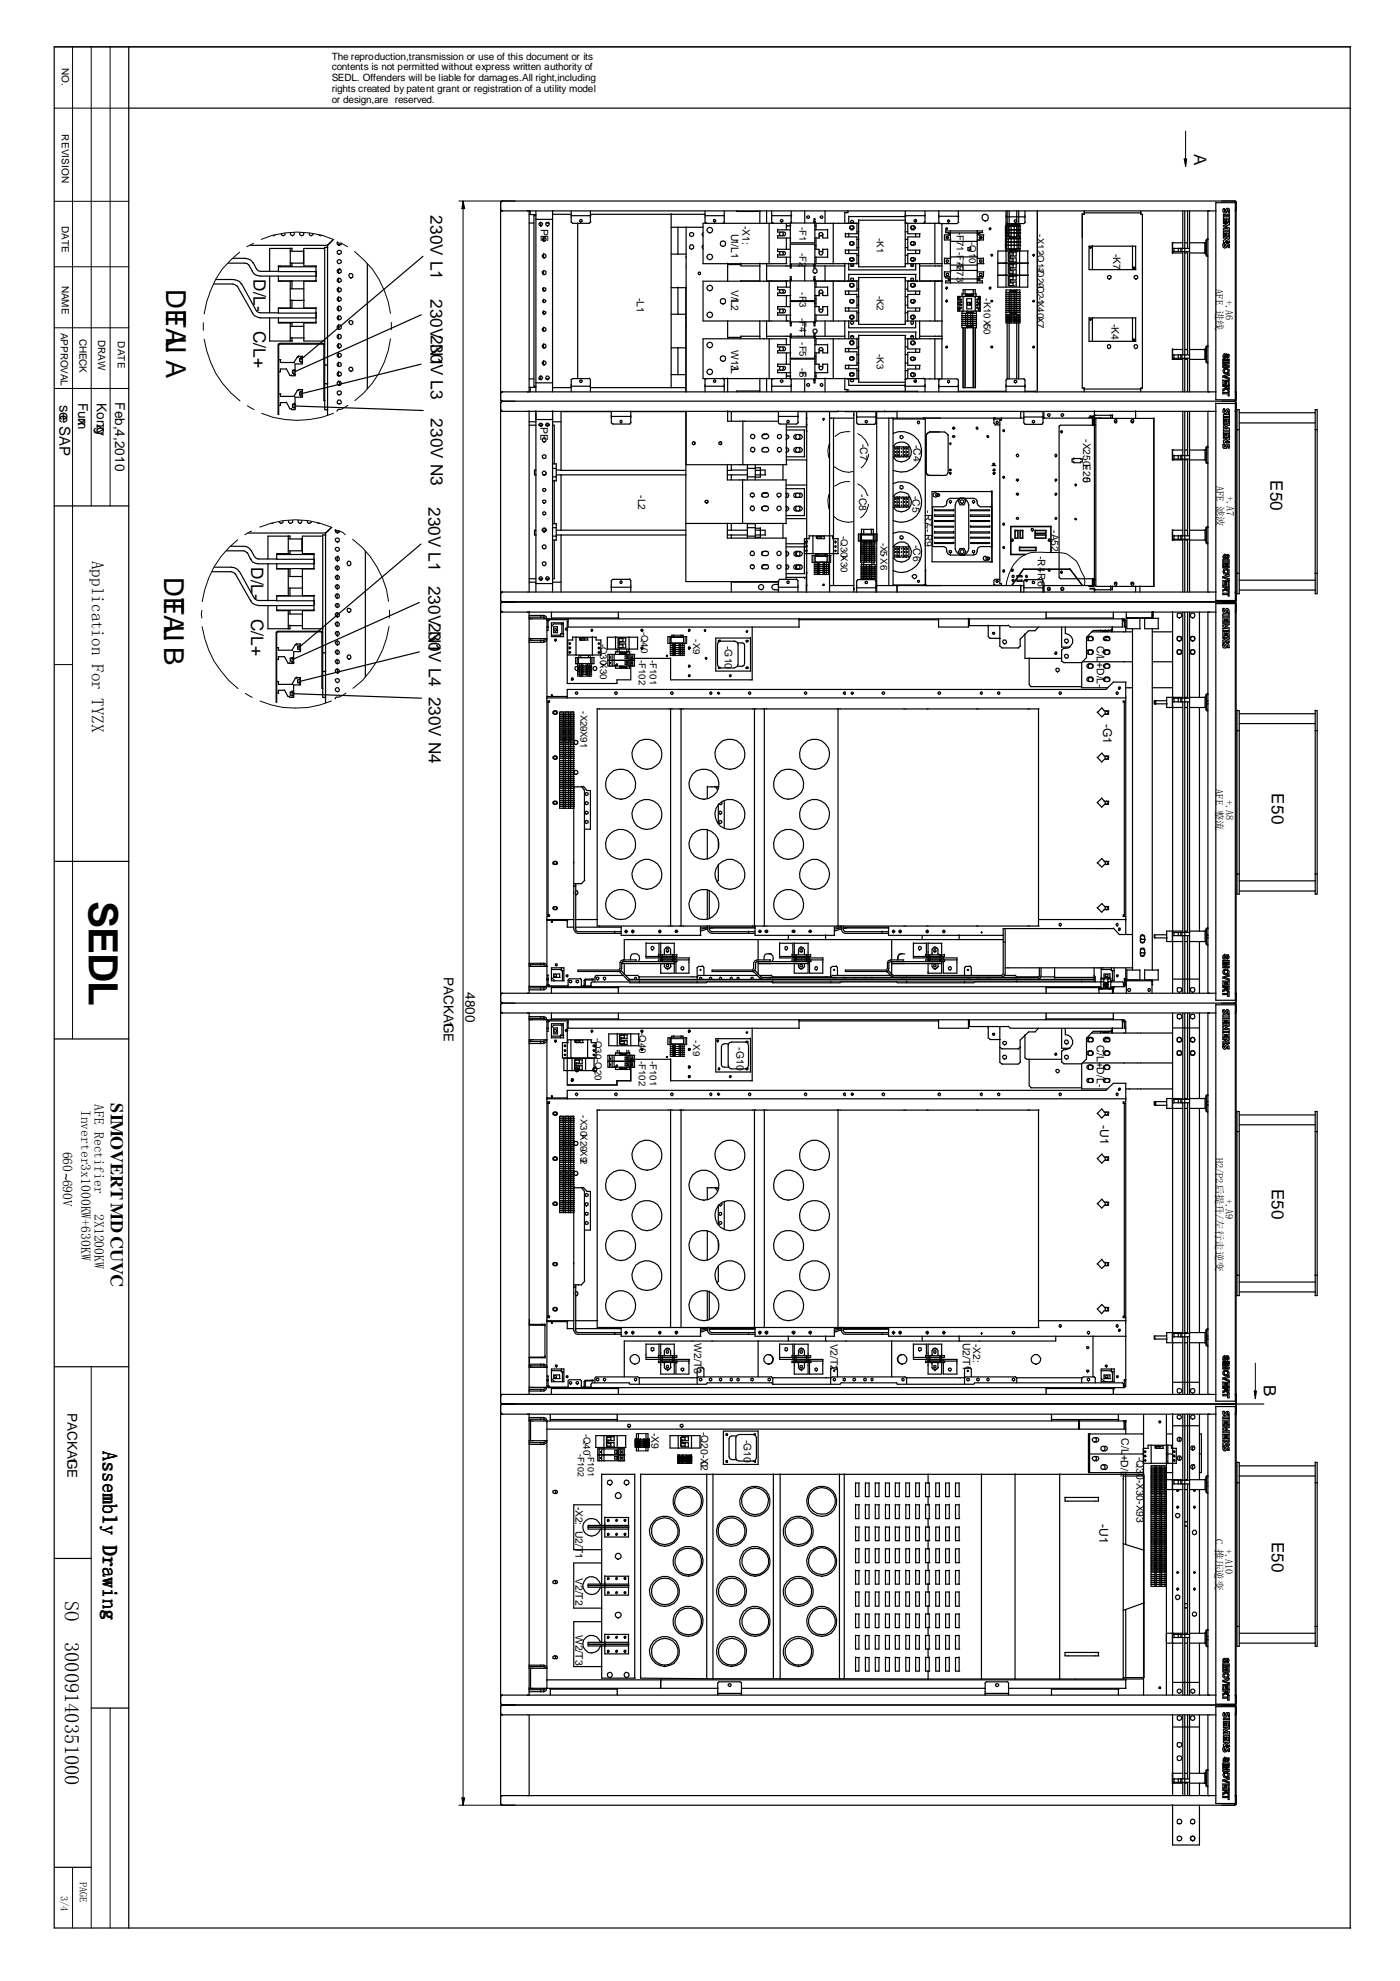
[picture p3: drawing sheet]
<svg xmlns="http://www.w3.org/2000/svg" width="210mm" height="297mm" viewBox="0 0 210 297" stroke-linecap="round" stroke-linejoin="round" font-family="sans-serif">
<defs><g id="words">
<text font-size="6.1" x="13.3" y="135.1" transform="rotate(90 13.3 135.1)">SEDL</text>
<g font-size="4.1">
<text x="24.9" y="43.4" transform="rotate(90 24.9 43.4)">DE L A</text>
<text x="24.9" y="46.6" transform="rotate(90 24.9 46.6)">TAI</text>
<text x="24.6" y="86.5" transform="rotate(90 24.6 86.5)">DE L B</text>
<text x="24.6" y="89.7" transform="rotate(90 24.6 89.7)">TAI</text>
</g>
<g font-size="3.1">
<text x="15.5" y="217.5" transform="rotate(90 15.5 217.5)">Assembly Drawing</text>
<text x="9.7" y="240.1" transform="rotate(90 9.7 240.1)">SO</text>
<text x="9.7" y="246.2" transform="rotate(90 9.7 246.2)">30009140351000</text>
</g>
<text font-size="2.7" x="16.6" y="165.4" transform="rotate(90 16.6 165.4)">SIMOVERT MD CUVC</text>
<g font-size="2.6">
<text x="179" y="23" transform="rotate(90 179 23)">A</text>
<text x="64.6" y="32.3" transform="rotate(90 64.6 32.3)">230V L1</text>
<text x="38" y="41.9" transform="rotate(90 38 41.9)">D/L-</text>
<text x="64.6" y="44.8" transform="rotate(90 64.6 44.8)">230V N1</text>
<text x="38" y="49.6" transform="rotate(90 38 49.6)">C/L+</text>
<text x="64.6" y="50.2" transform="rotate(90 64.6 50.2)">230V L3</text>
<text x="64.6" y="62.7" transform="rotate(90 64.6 62.7)">230V N3</text>
<text x="190.5" y="72" transform="rotate(90 190.5 72)">E50</text>
<text x="64.3" y="76" transform="rotate(90 64.3 76)">230V L1</text>
<text x="13.8" y="84.1" transform="rotate(90 13.8 84.1)">Application For TYZX</text>
<text x="37.7" y="85" transform="rotate(90 37.7 85)">D/L-</text>
<text x="64.3" y="87.8" transform="rotate(90 64.3 87.8)">230V N1</text>
<text x="37.7" y="92.8" transform="rotate(90 37.7 92.8)">C/L+</text>
<text x="64.3" y="93.3" transform="rotate(90 64.3 93.3)">230V L4 230V N4</text>
<text x="190.7" y="119" transform="rotate(90 190.7 119)">E50</text>
<text x="190.7" y="178.3" transform="rotate(90 190.7 178.3)">E50</text>
<text x="189.5" y="207.7" transform="rotate(90 189.5 207.7)">B</text>
<text x="190.7" y="231.1" transform="rotate(90 190.7 231.1)">E50</text>
</g>
<text font-size="2.2" x="8.9" y="60.7" transform="rotate(90 8.9 60.7)">see SAP</text>
<g font-size="2">
<text x="11.7" y="60.5" transform="rotate(90 11.7 60.5)">Fux</text>
<text x="11.7" y="62.7" transform="rotate(90 11.7 62.7)">m</text>
<text x="14.5" y="60.5" transform="rotate(90 14.5 60.5)">Kong</text>
<text x="14.5" y="63.6" transform="rotate(90 14.5 63.6)">zy</text>
<text x="17.3" y="60.3" transform="rotate(90 17.3 60.3)">Feb,4,2010</text>
<text x="66.5" y="146.4" transform="rotate(90 66.5 146.4)">PACKAGE</text>
<text x="69.8" y="148.8" transform="rotate(90 69.8 148.8)">4800</text>
<text x="66.5" y="153.1" transform="rotate(90 66.5 153.1)">1</text>
<text x="12.1" y="166.4" transform="rotate(90 12.1 166.4)">Inverter3x1000KW+630KW</text>
<text x="14.2" y="165.6" transform="rotate(90 14.2 165.6)">AFE Rectifier</text>
<text x="9.4" y="172.7" transform="rotate(90 9.4 172.7)">660~690V</text>
<text x="14.2" y="182" transform="rotate(90 14.2 182)">2X1200KW</text>
<text x="10.1" y="211.8" transform="rotate(90 10.1 211.8)">PACKAGE</text>
<text x="10.1" y="218.5" transform="rotate(90 10.1 218.5)">1</text>
</g>
<g font-size="1.8">
<text x="165.4" y="108.5" transform="rotate(90 165.4 108.5)">-G1</text>
<text x="165" y="168.7" transform="rotate(90 165 168.7)">-U1</text>
<text x="164.8" y="228.6" transform="rotate(90 164.8 228.6)">-U1</text>
</g>
<g font-size="1.6">
<text x="81.1" y="34.3" transform="rotate(90 81.1 34.3)">PE</text>
<text x="109.6" y="35.1" transform="rotate(90 109.6 35.1)">U1/L1</text>
<text x="111.3" y="33.9" transform="rotate(90 111.3 33.9)">-X1:</text>
<text x="166.9" y="38" transform="rotate(90 166.9 38)">-K7</text>
<text x="95.5" y="44.6" transform="rotate(90 95.5 44.6)">-L1</text>
<text x="109.6" y="43.5" transform="rotate(90 109.6 43.5)">V1</text>
<text x="109.6" y="44.5" transform="rotate(90 109.6 44.5)">/L2</text>
<text x="182.3" y="43.4" transform="rotate(90 182.3 43.4)">AFE 进线</text>
<text x="183.8" y="44.9" transform="rotate(90 183.8 44.9)">+.A6</text>
<text x="109.6" y="52.5" transform="rotate(90 109.6 52.5)">W1/L</text>
<text x="166.6" y="48.5" transform="rotate(90 166.6 48.5)">-K4</text>
<text x="109.6" y="54.7" transform="rotate(90 109.6 54.7)">3</text>
<text x="81" y="64.1" transform="rotate(90 81 64.1)">PE</text>
<text x="162.4" y="65.9" transform="rotate(90 162.4 65.9)">-X250- 0</text>
<text x="128.9" y="66.5" transform="rotate(90 128.9 66.5)">-C7</text>
<text x="136.9" y="66.7" transform="rotate(90 136.9 66.7)">-C4</text>
<text x="162.4" y="69.6" transform="rotate(90 162.4 69.6)">E25</text>
<text x="95.7" y="74.3" transform="rotate(90 95.7 74.3)">-L2</text>
<text x="128.8" y="74.1" transform="rotate(90 128.8 74.1)">-C8</text>
<text x="136.8" y="74.4" transform="rotate(90 136.8 74.4)">-C5</text>
<text x="138.7" y="76.5" transform="rotate(90 138.7 76.5)">-R7~-R9</text>
<text x="182.4" y="72.8" transform="rotate(90 182.4 72.8)">AFE 滤波</text>
<text x="183.9" y="74.3" transform="rotate(90 183.9 74.3)">+.A7</text>
<text x="136.9" y="81.7" transform="rotate(90 136.9 81.7)">-C6</text>
<text x="155.6" y="83.4" transform="rotate(90 155.6 83.4)">-R1</text>
<text x="157.6" y="79.5" transform="rotate(90 157.6 79.5)">-A52</text>
<text x="155.6" y="85" transform="rotate(90 155.6 85)">~R6</text>
<text x="108.7" y="96.9" transform="rotate(90 108.7 96.9)">-G10</text>
<text x="164.5" y="96.9" transform="rotate(90 164.5 96.9)">C/L+D/L-</text>
<text x="182.3" y="118.4" transform="rotate(90 182.3 118.4)">AFE 整流</text>
<text x="183.9" y="119.9" transform="rotate(90 183.9 119.9)">+.A8</text>
<text x="110.4" y="157.1" transform="rotate(90 110.4 157.1)">-G10</text>
<text x="164.5" y="156.8" transform="rotate(90 164.5 156.8)">C/L+D/L-</text>
<text x="182.3" y="173.6" transform="rotate(90 182.3 173.6)">H2/P2后提升/左行走逆变</text>
<text x="183.8" y="179.7" transform="rotate(90 183.8 179.7)">+.A9</text>
<text x="104.1" y="201.4" transform="rotate(90 104.1 201.4)">W2/T3</text>
<text x="124.5" y="201.5" transform="rotate(90 124.5 201.5)">V2/T2</text>
<text x="144.4" y="201.3" transform="rotate(90 144.4 201.3)">U2/T1</text>
<text x="145.9" y="201.5" transform="rotate(90 145.9 201.5)">-X2:</text>
<text x="97.7" y="214.9" transform="rotate(90 97.7 214.9)">-X9</text>
<text x="105.1" y="214.7" transform="rotate(90 105.1 214.7)">-Q20-X2</text>
<text x="111.5" y="215.9" transform="rotate(90 111.5 215.9)">-G10</text>
<text x="168.1" y="215.7" transform="rotate(90 168.1 215.7)">C/L+D/L-</text>
<text x="105.1" y="219.1" transform="rotate(90 105.1 219.1)">0</text>
<text x="170.4" y="218.4" transform="rotate(90 170.4 218.4)">-Q30-X30-X93</text>
<text x="86.3" y="225.9" transform="rotate(90 86.3 225.9)">-X2: U2/T1</text>
<text x="182.2" y="230.7" transform="rotate(90 182.2 230.7)">C 推压逆变</text>
<text x="183.7" y="232.2" transform="rotate(90 183.7 232.2)">+.A10</text>
<text x="86.3" y="236.6" transform="rotate(90 86.3 236.6)">V2/T2</text>
<text x="86.3" y="245.2" transform="rotate(90 86.3 245.2)">W2/T3</text>
<text x="9.1" y="284.2" transform="rotate(90 9.1 284.2)">3/4</text>
<text x="12" y="282.2" transform="rotate(90 12 282.2)">PAGE</text>
</g>
<g font-size="1.5">
<text x="9.3" y="10.2" transform="rotate(90 9.3 10.2)">NO.</text>
<text x="49.7" y="8.9">The reproduction,transmission or use of this document or its</text>
<text x="49.7" y="10.5">contents is not permitted without express written authority of</text>
<text x="49.7" y="12.2">SEDL. Offenders will be liable for damages.All right,including</text>
<text x="49.7" y="13.8">rights created by patent grant or registration of a utility model</text>
<text x="49.7" y="15.5">or design,are reserved.</text>
<text x="9.3" y="20.2" transform="rotate(90 9.3 20.2)">REVISION</text>
<text x="9.3" y="33.8" transform="rotate(90 9.3 33.8)">DATE</text>
<text x="9.3" y="42.8" transform="rotate(90 9.3 42.8)">NAME</text>
<text x="9.1" y="49.9" transform="rotate(90 9.1 49.9)">APPROVAL</text>
<text x="11.9" y="50.8" transform="rotate(90 11.9 50.8)">CHECK</text>
<text x="14.7" y="51" transform="rotate(90 14.7 51)">DRAW</text>
<text x="17.7" y="51.2" transform="rotate(90 17.7 51.2)">DATE</text>
</g>
<g font-size="1.4">
<text x="119.8" y="34" transform="rotate(90 119.8 34)">-F1</text>
<text x="131.4" y="35.7" transform="rotate(90 131.4 35.7)">-K1</text>
<text x="143.5" y="34.8" transform="rotate(90 143.5 34.8)">-F71-F72</text>
<text x="155.5" y="35.1" transform="rotate(90 155.5 35.1)">-X12-Q12</text>
<text x="119.8" y="37.9" transform="rotate(90 119.8 37.9)">-F2</text>
<text x="143.5" y="39.3" transform="rotate(90 143.5 39.3)">-F73</text>
<text x="145.3" y="36.3" transform="rotate(90 145.3 36.3)">-Q10</text>
<text x="155.5" y="40" transform="rotate(90 155.5 40)">-Q20</text>
<text x="119.8" y="43.9" transform="rotate(90 119.8 43.9)">-F3</text>
<text x="119.8" y="47.7" transform="rotate(90 119.8 47.7)">-F4</text>
<text x="131.4" y="44.4" transform="rotate(90 131.4 44.4)">-K2</text>
<text x="147.5" y="44.7" transform="rotate(90 147.5 44.7)">-K10 -</text>
<text x="147.5" y="47.9" transform="rotate(90 147.5 47.9)">X50</text>
<text x="155.5" y="42.4" transform="rotate(90 155.5 42.4)">-Q21</text>
<text x="155.5" y="44.6" transform="rotate(90 155.5 44.6)">-X40-</text>
<text x="155.5" y="47.5" transform="rotate(90 155.5 47.5)">X7</text>
<text x="119.8" y="51.4" transform="rotate(90 119.8 51.4)">-F5</text>
<text x="131.4" y="53.1" transform="rotate(90 131.4 53.1)">-K3</text>
<text x="119.8" y="55.2" transform="rotate(90 119.8 55.2)">-F</text>
<text x="119.8" y="55.8" transform="rotate(90 119.8 55.8)">6</text>
<text x="126.1" y="80.3" transform="rotate(90 126.1 80.3)">-Q30-</text>
<text x="126.1" y="83.2" transform="rotate(90 126.1 83.2)">X30</text>
<text x="132" y="81.4" transform="rotate(90 132 81.4)">-X5-X6</text>
<text x="96.1" y="94.7" transform="rotate(90 96.1 94.7)">-Q40</text>
<text x="103.9" y="95.8" transform="rotate(90 103.9 95.8)">-X9</text>
<text x="90" y="96.5" transform="rotate(90 90 96.5)">-Q30-</text>
<text x="90" y="99.3" transform="rotate(90 90 99.3)">X30</text>
<text x="95.8" y="99" transform="rotate(90 95.8 99)">-F102</text>
<text x="97.4" y="99" transform="rotate(90 97.4 99)">-F101</text>
<text x="87" y="106.6" transform="rotate(90 87 106.6)">-X20</text>
<text x="87" y="109" transform="rotate(90 87 109)">-X91</text>
<text x="89.2" y="155.6" transform="rotate(90 89.2 155.6)">-Q30-Q20</text>
<text x="95.8" y="154.7" transform="rotate(90 95.8 154.7)">-Q40</text>
<text x="103.9" y="155.9" transform="rotate(90 103.9 155.9)">-X9</text>
<text x="95.8" y="159.1" transform="rotate(90 95.8 159.1)">-F102</text>
<text x="97.4" y="159.1" transform="rotate(90 97.4 159.1)">-F101</text>
<text x="87" y="167.2" transform="rotate(90 87 167.2)">-X30-</text>
<text x="87" y="170.1" transform="rotate(90 87 170.1)">X20</text>
<text x="87" y="171.9" transform="rotate(90 87 171.9)">-X92</text>
<text x="87.5" y="215" transform="rotate(90 87.5 215)">-Q40</text>
</g>
<g font-size="1.3">
<text x="86.7" y="218" transform="rotate(90 86.7 218)">-F102</text>
<text x="88.1" y="218" transform="rotate(90 88.1 218)">-F101</text>
</g>
</g></defs>
<g fill="none" stroke="#000" stroke-width=".18">
<path d="M19.3 7v282.1M19.3 16.2h183.2M202.4 7v282.1M202.5 7h-194.4v282.1h194.4M31.7 39.5h5h.4l.2 .3M31.7 38.7h5l.9 .3 .4 .5M37.3 39.7l.5 1M38 39.4l.7 1.2 .3 .1h2.7M40.9 34.8h.3l.2 .1-.1 .3-.3 .1-.2-.1-.1-.3zM42 39.9v.1M42.3 34.8h.3l.2 .1-.1 .3-.2 .1-.3-.1-.1-.3zM43.5 34.9l.2-.1h.3l.2 .1-.1 .3-.2 .1-.3-.1z"/>
<path d="M43.5 39.5h2M43.5 37.2v2.7M43.5 37.7h2M43.8 39.4v.5h-2.1v.8h5.7M43.8 37.3h-3.4v3.4M43.8 37.2v.5M45.1 34.8h.3l.2 .1-.1 .3-.2 .1-.3-.1-.1-.3zM45.5 37.6v.1M45.5 37.7v1.7M45.6 39.3l-.1 .2M46.5 34.8h.3l.1 .1v.3l-.2 .1-.3-.1v-.3zM47.4 39.8v2.4"/>
<path d="M47.7 34.9l.2-.1h.3l.2 .1-.1 .3-.2 .1-.3-.1zM48.7 37.3h-3.1v2.6h1.8M49.1 36.7v30.2M49.1 37.1h-.1M49.1 37.1h-.4v24.3h.4M50.5 36.4h.8M50.6 36.6h.6M50.7 36.1h.3l.2 .3-.1 .3-.3 .1-.2-.1-.1-.3zM50.7 38.9h.3l.2 .3-.1 .2-.3 .1-.2-.1-.1-.2zM50.7 37.5h.3l.2 .2-.1 .3-.3 .1-.2-.1-.1-.3zM51.6 34.3l-2.5 2.5h-49.1M55.1 30.7v42.2"/>
<path d="M63.4 38.4l-18.3 15.5M75.1 31.6v27.2h107.2M75.1 31.6h107.2M79.3 31.6v27.2M79.3 32.2h1M79.3 33.4h.8M79.5 31.6v.5l-.1 .1M80.1 32.3v25.6h.2M80.1 32.3h.2M80.3 31.6v27.2M80.3 32.9h2.6M80.8 33.5l.2-.1 .4 .1-.3 .4-.2-.1z"/>
<path d="M81.1 33.3v.6M81.5 38.1h.2l.2 .3-.1 .2-.2 .1-.2-.1-.1-.2zM81.5 35.6h.2l.2 .2-.1 .3-.2 .1-.2-.1-.1-.3zM81.5 35.5v.7M81.5 38v.7M82 33.4h.2l.2 .1-.1 .3-.2 .1-.2-.1-.1-.3zM82.3 33.3l-.1 .1h-.3M82.8 31.6v27.2M82.8 32.1h2.8M85.6 31.6v1.7l.3 .2M85.6 32.3h3M85.9 33.5h2.5"/>
<path d="M86.6 33.4v23.4M86.9 33l.2-.1 .2 .1v.2l-.2 .1-.2-.1zM88.5 31.6v1.7M88.5 32.1h17.2M88.6 33.2l-.3 .3M100.6 32v26.1M100.6 34.1h4.8M100.6 38.1h2.3M101.6 34v4.1M102.9 34v24.8M103.4 35.1l.1-.2h.3l.2 .2v.2l-.3 .2-.3-.2zM103.5 36.7h.3l.2 .3v.3l-.3 .1-.3-.1v-.3z"/>
<path d="M105.4 34.9l-.2 .3 .2 .2M105.4 36.8l-.2 .2 .2 .3M105.7 31.6v1.7l.3 .2M105.7 32.3h2.9M107 33l.1-.1 .2 .1v.2l-.2 .1-.1-.1zM107 32.9v.3M108.1 36.2l.3-.1 .3 .1 .1 .3-.1 .3-.3 .2-.3-.2-.1-.3zM108.6 31.6v1.7M108.6 33.2l-.2 .3M109.1 39.5v2.7M109.1 39.7h2M110.4 31.6v.1h3.6"/>
<path d="M111.1 39.5v.4h2.9M113.9 31.6v1.9M113.9 39.5v2.7M114.9 31.6v1.9M114.9 39.5v2.7M114.9 39.9h3.7M115.3 33.5v6M115.7 32.3h3M115.7 31.6v1.7l.3 .2M116.6 34.4v.4h1l.2 .1v.3l-.2 .1M116.6 34.5h1.9M116.6 37.3v.4h1"/>
<path d="M116.6 38.1v.5h2M116.6 37.4h1.9M117 33l.2-.1 .2 .1v.2l-.2 .1-.2-.1zM117 37.7l-.2 .3 .2 .2M117 34.8l-.2 .3 .2 .2M117.3 37.7l.2 .3-.2 .2M117.3 34.8l.2 .3-.2 .2M117.6 37.7l.2 .1v.3l-.2 .1h-1M117.6 35.3h-1v.4h2M117.9 33.5v1M117.9 35.7v1.7M117.9 38.6v.9"/>
<path d="M117.9 33.9h.7M118.5 33.5h-13.1v6h12.6M118.5 36.5v3.7h.1v-.6M118.5 39.7h.1M118.5 39.8h.1M118.5 36.6h3.7M118.5 39.6h3.7M118.6 33.4h3.6M118.6 31.6v1.7M118.6 39.9h3.5M118.6 33.4v.1M118.7 33.2l-.3 .3"/>
<path d="M120.6 31.6v1.8M120.6 39.9v2.2M120.9 32.5l.3-.2 .2 .2v.1l-.2 .2-.3-.2zM122 33.2h.2M122 32.9h.2M122 32.8v.6M122 39.5v.7h.2M122 33.3h.2M122 39.7h.2M122 39.8h.2M122.2 35.7h.7M122.2 39.9h4.5"/>
<path d="M122.2 33.9h.2M122.2 36.8h.2M122.2 34.5h1.9M122.2 32.8v3.6h-3.7v-3M122.2 36.6v3.6M122.2 38.6h1.9M122.3 38.5v1h6.5M122.3 33.5h6.5M122.3 33.4v1.1M122.3 35.6v1.8M122.8 37.8l.3-.1 .3 .1M122.8 35.1l.1-.2h.3l.2 .2v.6h.7"/>
<path d="M122.8 35v.7M122.8 35.2l.3 .2M123 32.5l.2-.2 .2 .2v.1l-.2 .2-.2-.2zM123.4 37.3v.7l-.2 .2h-.3l-.1-.2v-.6h-.6M123.4 37.4h.7M123.4 35.2l-.3 .2M123.7 31.6v1.9M123.7 39.8v2.3M124.1 34.4v1.3M124.1 37.3v1.3M124.9 33.4v6.1M126.7 31.9h.5"/>
<path d="M126.7 31.8v1.7M126.7 39.5v2.7M126.7 35v.5h1.8M126.7 37.4v.6h1.8M126.7 37.5h1.9M126.7 35.1h1.9M127 33.5h.1M127.1 31.6v.3M127.3 39.5v1h10v-1M127.3 32.4v1.1M127.3 35v.5M127.3 37.4v.6"/>
<path d="M127.3 32.5h8.5M127.4 38.8l.2-.1h.2l.2 .1-.3 .4-.2-.2zM127.6 36.2l-.2 .2 .1 .3 .2 .1 .3-.4-.2-.2M127.6 33.1l.1-.1 .3 .1v.3l-.3 .1-.1-.1zM127.6 39.7l.1-.2 .3 .2v.2l-.3 .1-.1-.1zM127.6 39.9h.4M127.8 38.7h.3v.3l-.3 .2-.4-.2v-.3h.5M127.8 36.2l.3 .2v.3l-.3 .1-.4-.1v-.3l.5-.2M127.9 33.9h-.3l-.2 .1v.2l.2 .3h.2l.3-.3v-.2l-.3-.1 .2 .2-.3 .3-.2-.2v-.3M128.5 37.1h.3M128.5 33.4v1.7M128.5 35.5v2"/>
<path d="M128.5 38v1.5M128.5 35.9h.3M128.5 38.3h.3M128.5 34.8h.3M128.7 33h7.1M135.7 39.5h5.6M135.7 37.1h.4M135.7 32.3h3M135.7 33.5h.1M135.7 31.6v8.4h-7v-7.1M135.7 33.3l.3 .2M135.7 35.9h.4"/>
<path d="M135.7 38.3h.4M135.7 34.8h.4M136 33.5h4.9M136.1 33.5v1.6h1.9M136.5 38.8l.2-.1h.2l.1 .3-.2 .2-.2-.2zM136.6 39.7l.1-.2 .2 .2v.2l-.2 .1-.1-.1zM136.6 39.9h.4M136.7 36.2l-.2 .2 .1 .3 .2 .1 .2-.1-.1-.5M137 36.2l.2 .2v.3l-.2 .1-.5-.1v-.3l.5-.2M137 38.7h.2v.3l-.2 .2-.5-.2v-.3h.5M137 33l.2-.1 .2 .1v.2l-.2 .1-.2-.1zM137 33.9h-.3l-.2 .1v.2l.2 .3h.3l.2-.3v-.2l-.2-.1 .1 .2-.3 .3-.3-.3 .2-.2"/>
<path d="M137.3 32.9v.4M137.3 35.1v.4M137.3 37.5v.5M137.9 35.1v.4h-1.8v2h1.9M137.9 39.9h3.4M137.9 37.5v.5h-1.8v1.5M137.9 39.5v2.7M138.7 31.6v1.7M138.7 33.2l-.2 .3M140.2 33.5v6M140.8 31.6v1.8l.2 .1M140.8 32.4h3"/>
<path d="M140.9 33.5h2.6M141.2 33.5v23.3M141.6 38.7v.8h.9M141.6 38.7h1M141.9 34.2h.1l.1 .1-.2 .2-.1-.2zM141.9 39l.1-.1 .2 .1v.2l-.2 .2-.1-.2zM141.9 35.5l.1-.1 .2 .1v.2l-.2 .1-.1-.1zM141.9 35.6h.3M142.1 33.1l.1-.2 .2 .2v.1l-.2 .2zM142.2 35.1l.2 .1 .1-.1-.3-.1v.2M142.2 35v.2M142.5 35.2h-.9v.8h1"/>
<path d="M142.5 34.6v7.8M142.5 39.8h4.1M142.5 38.5h4M142.5 34.9h4M142.5 36.2h4.1M143.7 31.6v1.8M143.8 33.3l-.3 .2M145.1 37.1h.4v.4h-.4zM146.5 34.5v7.9M146.5 35.2h1M146.5 38.7h.9M146.5 39.5h1"/>
<path d="M146.7 35.2l-.1-.1 .2-.1 .1 .1v.1M146.7 36l.2 .1M146.8 35.6h.5M146.9 39l.2-.1 .1 .1v.2l-.1 .2-.2-.2zM146.9 35.5l.2-.1 .1 .1v.2l-.1 .1-.2-.1zM146.9 39v.3M146.9 35.6v.2M146.9 35.9l-.1 .2M147.3 34.6h-5.5v.3l.7 .1v.2M147.3 34.5v.4M147.4 34.9l-.8 .1v.2M147.4 35.2v.8h-.9"/>
<path d="M147.4 38.7v.8M148.4 34.2h.1l.1 .1-.2 .2-.1-.2zM148.6 38.1h.2v.2l-.1 .1-.2-.1zM149.6 39.5h4.6M150.7 33.9v1.6h2.3v-1.6M150.7 35.7v1.6h2.3v-1.6M150.7 34.9h2.3M150.7 34.5h2.3M150.7 36.8h2.3M150.7 36.3h2.3M150.7 35.8h2.3M150.7 33.9h2.3"/>
<path d="M150.8 32.5h2.9M150.8 31.6v1.8l.2 .1M150.8 33.5v.4M150.8 35.4v.4M150.8 37.3v5.8M150.8 33.6h2.1M150.9 33.9v1.6M150.9 35.7v1.6M151 31.6v3.8M151.2 33.9v1.6M151.2 35.7v1.6M151.3 31.6v3.8"/>
<path d="M151.3 37.8v1.4M151.3 39.7v1.3M151.3 39.6h1.1M151.3 37.7v.2M151.3 39.2v.1h1.1M151.3 39.5v.2M151.3 37.8h1.1M151.4 35.5l.2 .1h-.2zM151.4 37.4h.2l-.2 .1zM151.4 33.7h.2l-.2 .1zM151.5 38.3h.4M151.5 38.7h.9"/>
<path d="M151.5 38.2v.6h.4M151.6 33.5v.4M151.6 35.4v.4M151.6 37.3v.3M151.6 33.9v1.6M151.6 35.7v1.6M151.9 37.8v.5M151.9 38.8v.4M151.9 39.7v.4M151.9 37.9h-.7v1.3h.7M151.9 39.7h-.7v1.3h.7M152.1 33.1l.1-.2 .2 .2v.1l-.2 .2-.1-.2z"/>
<path d="M152.1 33.9v1.6M152.1 35.7v1.6M152.1 35.5h-.5v.1h.6M152.1 37.4h-.5v.1h.6M152.1 33.6v.2M152.1 35.5v.1M152.1 37.3v.2M152.1 33.7h-.5v.1h.6M152.2 35.5h.2l-.1 .1zM152.2 37.4h.2l-.1 .1zM152.2 33.7h.2l-.1 .1zM152.4 39.6v.6h-.9"/>
<path d="M152.4 37.8v.6h-.9M152.4 38.7v.6M152.4 31.6v4.2M152.4 37.3v.3M152.5 33.9v1.6M152.5 35.7v1.6M152.7 31.6v3.9M152.7 35.7v1.6M152.9 37.6v5.5M152.9 33.5v.4M152.9 35.4v.4M152.9 37.3v.3"/>
<path d="M153.7 31.6v1.8M153.8 33.3l-.3 .2h-2.5M154.1 37.6v5.5h-4.5v-5.5h4.6M154.9 38.1h.2v.2l-.1 .1-.2-.1zM155.5 31.6v27.2M162.3 32v26.2h.3M162.3 32.1h.3M162.6 31.9h8.5M162.6 31.6v.5M163.5 37l.2 .1-.2 .2-.1-.2zM163.8 36.8v3.6M169.8 36.8v3.6"/>
<path d="M170.3 36.9v3.5M170.3 36.9h-7v3.5h7M171 31.6v.5h.3M171.3 32.1v26.1h-.3M175.8 36.4v1.5h1.5M175.8 36.4h1.5M175.8 36.4v1.5M175.8 37.7h2.6M175.8 37.3h2.6M176 37.2v.5M176.7 37.2v.5M177 37.2v.5"/>
<path d="M177.2 37.2v.5M177.3 31.6v5.7M177.3 37.7v15.5M177.6 31.6v27.2M177.6 36.4h.5M177.6 37.9h.5M178.1 31.6v5.7M178.1 37.7v15.5M178.4 31.6v27.2M178.4 36.4h2.4M178.4 37.9h2.4M180.7 36.4v1.5"/>
<path d="M180.8 36.1v2v.3h.3M180.9 36.1v2M180.9 38.1l.2 .3M181 35.9h.1M181.1 35.8l-.3 .1v.2M181.1 31.6v27.2M181.1 35.9l-.2 .2M182.3 30.3v29.6h2.9v-29.5M182.3 30.4h3M183.6 32.8v.4M183.6 34.9v.5M183.6 32.9h.3"/>
<path d="M183.6 35h.3M183.7 33.9l.6 .3M183.8 32.9v.3h.2M183.8 35v.3h.2M183.9 32.8v.4M183.9 34.9v.4M183.9 32.9h.3M183.9 35h.3M184 36.9l-.1 .2-.3 .1-.2-.1-.1-.1 .1-.5h.2v.5l.3-.5 .4 .1v.5M184 33.5l-.6 .5 .6 .2M184 34.2h-.6v.3h1M184 35.7l-.6 .4v.3h1"/>
<path d="M184 31.5h.1v.4h.2M184 36.8l.1-.1v.4h.2M184 31.5v.1M184.1 31.5l-.2 .4h-.3l-.3-.2 .1-.4h.2v.3v.1l.4-.5 .3 .1v.6M184.1 36.8l-.2 .2M184.1 32.9v.3h.3M184.1 35v.4h.3M184.3 32v.3M184.3 32.5v.7M184.3 33.3v.4M184.3 34.2v.3M184.3 34.6v.8"/>
<path d="M184.3 35.5v.3M184.3 36.1v.3M184.3 32.1h-.9v.2h1M184.3 32.5h-.9v.7h.2M184.3 33.4h-.9v.1h.6M184.3 34.7h-.9v.7h.2M184.3 35.5h-.9v.2h.6M184.4 35.8l-.7 .4h.6M184.4 33.7l-.7 .3M185.1 30.1l.2 .1v1.2M185.2 30.1h-109.9l-.2 .1v.2v1v.2h.2M185.2 31.6h.2"/>
<path d="M185.3 31.6v27.2M185.4 31.3l-.2 .3M31.7 42.6h3.2l.7 .3M31.7 41.9h3.2l1 .3 .3 .4M35.6 42.9l2.2 4M36.2 42.5l2.2 4.1 .3 .2 .3 .1h2.7M37.8 40.6a1.09 1.09 0 0 0 1.2 .8h8.4v-.7M37.8 46.8a1.16 1.16 0 0 0 1.2 .9h8.4M40.4 47.7v3.4h3.5M40.4 41.4v5.5M41.7 42.1h5.7M41.7 41.4v.8h2.2"/>
<path d="M41.7 47.7v.7h2.2M41.7 40h5.7M41.7 46.2h5.7M41.7 48.3h5.7M41.8 59.1h.3M41.8 53.9h.3M42 42.1v.1M42 46.2h.1M42 48.3v.1M42 53.9v.5h2.2M42 59.1v.3h2.2M42.9 55.3h-.9v.5h-.2"/>
<path d="M42.9 55.3l.6 1h.2M43.5 50.7h2.1M43.5 45h2.1M43.5 48.9h2.1M43.5 42.1v4.1M43.5 48.4v2.7M43.5 43.3h2.1M43.8 45v1.2h-2.1v.7h5.7M43.8 42.1v1.2M43.8 48.4v.5M43.8 50.6v.5M43.9 55.6h.4"/>
<path d="M43.9 55.5v.5h.3v-.4M44.1 56v.2h.2M44.2 56.2v.1h-.5v-.1M44.5 53.6h.3M44.5 58.5h.3M44.6 58.5l-.5 .9M44.6 53.5l-.5 .9M44.7 58.4h.7M44.7 53.3v.3M44.7 58.4v.1M44.7 53.4h.7M45.1 54.2v.1h.3"/>
<path d="M45.1 59.2v.2h.3M45.3 59.4v.2h-1.1v.9h-.1v.2M45.3 58.4v.3h-.2v.1M45.3 54.3v.3h-1.1v.9h-.1v.1M45.3 53.4v.2h-.2v.2M45.3 53.7v.5M45.3 58.8v.4M45.3 58.8h-.4v.4h.5M45.3 53.8h-.4v.4h.5M47.4 46.9v.7M47.4 46.1v2.3M47.4 42.2h-1.8v4h1.8"/>
<path d="M47.4 48.4h-1.8v2.7h3.1M48.4 51.6h-6.4l-.2 .1v10.4h-.1v-10.5l.3-.1h6.4l.2 .1 .1 .1M48.4 51.6l.2 .1M48.6 51.7v8.4h.1M48.7 57.5h.4M48.7 54.7h.4l-.1 .1M49.1 57.5l-.1 .1M50.5 58.8l.2-.2h.3l.2 .2-.1 .3-.3 .1-.2-.1zM50.5 56l.2-.2h.3l.2 .2-.1 .3-.3 .1-.2-.1zM50.5 53.2l.2-.2h.3l.2 .2-.1 .3-.3 .1-.2-.1zM50.5 43.3l.2-.1h.3l.2 .1-.1 .3-.3 .2-.2-.2zM50.7 60h.3l.2 .2-.1 .3-.3 .1-.2-.1-.1-.3z"/>
<path d="M50.7 57.2h.3l.2 .2-.1 .3-.3 .1-.2-.1-.1-.3zM50.7 54.4h.3l.2 .2-.1 .3h-.3h-.2l-.1-.3zM50.7 51.6h.3l.2 .2-.1 .2-.3 .2-.2-.2-.1-.2zM50.7 50.2h.3l.2 .2-.1 .3-.3 .1-.2-.1-.1-.3zM50.7 48.7h.3l.2 .3-.1 .3-.3 .1-.2-.1-.1-.3zM50.7 47.4h.3l.2 .2-.1 .2-.3 .2-.2-.2-.1-.2zM50.7 45.9h.3l.2 .3-.1 .3-.3 .1-.2-.1-.1-.3zM50.7 44.6h.3l.2 .2-.1 .2-.3 .2-.2-.2-.1-.2zM50.7 41.7h.3l.2 .3-.1 .2-.3 .1-.2-.1-.1-.2zM50.7 40.4h.3l.2 .2-.1 .3-.3 .1-.2-.1-.1-.3zM50.8 40.6v.4M50.8 41.7v.6"/>
<path d="M50.8 43.1v.7M50.8 44.5v.7M50.8 45.9v.7M50.8 47.3v.7M50.8 48.7v.7M50.8 50.1v.7M50.8 51.5v.7M50.8 52.9v.7M50.8 54.3v.6M50.8 55.7v.7M50.8 57.1v.2M50.8 57.2l.2 .6"/>
<path d="M50.9 40.3l-.1 .1M51 40.3l-.2 .3M52.3 48.3l.2-.2h.2l.2 .2v.3l-.3 .1-.2-.1zM52.5 55.1h.2l.2 .2v.3l-.3 .1-.2-.1-.1-.3zM52.5 41h.2l.2 .3v.3l-.3 .1-.2-.1-.1-.3zM63.1 54.6l-18 4.5M63.2 47.2l-19.1 8.6M75.1 58.9v1.1l.2 .2M75.3 58.8h-.2v.2M79.3 56.8h.8M79.3 58.1h1M79.4 58.1h.1"/>
<path d="M79.5 58.1v.7M80.3 57.4h2.5M80.9 56.8l-.1 .1M80.9 56.8l.1 .1M81 56.4h.2l.2 .2-.3 .3-.2-.1-.1-.2zM81.1 56.3v.6M81.3 40.8l.2-.2h.2l.2 .2-.1 .3-.2 .1-.2-.1zM81.3 54.4l.2-.3h.2l.2 .3-.1 .2-.2 .1-.2-.1zM81.4 45l.2-.1 .2 .1v.3l-.2 .1-.2-.1zM81.4 46.8l.2-.1 .2 .1v.2l-.2 .1-.2-.1zM81.4 43.2l.2-.1 .2 .1v.4h-.2h-.2zM81.5 51.6h.2l.2 .3-.1 .2-.2 .1-.2-.1-.1-.2z"/>
<path d="M81.5 49.1h.2l.2 .3-.1 .2-.2 .1-.2-.1-.1-.2zM81.5 40.6v.5M81.5 43.1v.5M81.5 44.9v.4M81.5 46.6v.5M81.5 49.1v.6M81.5 51.6v.6M81.5 54.1v.6M81.9 56.8h.3M82 56.4h.2l.2 .2-.1 .2-.2 .1-.2-.1-.1-.2zM82.2 56.8l.1 .1M82.8 58.1h2.8"/>
<path d="M85.6 56.9v1.9M85.6 57.9h2.9M86.9 57.1l.2-.2 .2 .2v.1l-.2 .2-.2-.2zM88.3 56.8h-2.4l-.3 .1M88.3 56.7l.2 .2M88.5 56.9v1.9M88.5 58.1h14.3M100.6 43.1h2.3M100.6 56.2h2.2M100.6 47.1h2.2M100.6 52.2h2.3M101.6 43.1v4"/>
<path d="M101.6 52.1v4.1M102.8 43.1v15.7M104.7 40.9l.2-.1 .1 .1v.2l-.1 .1-.2-.1zM105.7 57.9h2.9M105.7 56.9v1.9M105.9 56.8l-.2 .1M107 57.1l.1-.2 .2 .2v.1l-.2 .2-.1-.2zM108.1 44.9l.3-.2 .3 .2 .1 .3-.1 .3-.3 .1-.3-.1-.1-.3zM108.1 53.5l.3-.2 .3 .2 .1 .3-.1 .3-.3 .1-.3-.1-.1-.3zM108.4 56.7l.2 .2M108.6 56.9v1.9M109.1 48.1v2.7"/>
<path d="M109.1 56.7v2.1M109.1 50.6h2M111.1 42.1h2.9M111.1 50.4h2.9M111.1 42v.2M111.1 50.4v.4M113.9 58.6h-3.5v.2M113.9 48.1v2.7M113.9 56.7v2.1M114.9 42.1h11.8M114.9 48.1v2.7M114.9 56.7v2.1"/>
<path d="M114.9 50.4h3.7M115.3 42.2v5.9M115.3 50.8v6M115.7 57.9h2.9M115.7 56.9v1.9M116 56.8l-.3 .1M116.6 51.6v.4h1l.2 .2v.3l-.2 .1M116.6 43v.4h1l.2 .2v.3h-.2M116.6 43.1h1.9M116.6 46.8v.4h2M116.6 51.7h1.9M116.6 45.9v.5h1"/>
<path d="M116.6 54.6v.3h1M116.6 55.5v.4h2M116.6 54.6h1.9M116.6 46h1.9M117 57.1l.2-.2 .2 .2v.1l-.2 .2-.2-.2zM117 46.4l-.2 .2 .2 .3M117 43.4l-.2 .3 .2 .2M117 54.9l-.2 .3 .2 .3M117 52l-.2 .3 .2 .3M117.3 46.4l.2 .2-.2 .3M117.3 43.4l.2 .3-.2 .2M117.3 54.9l.2 .3-.2 .3"/>
<path d="M117.3 52l.2 .3-.2 .3M117.6 54.9l.2 .2v.2l-.2 .2h-1M117.6 46.4l.2 .1v.3l-.2 .1h-1M117.6 43.9h-1v.4h2M117.6 52.6h-1v.3h2M117.9 42.2v.9M117.9 44.3v1.7M117.9 47.2v.9M117.9 50.8v.9M117.9 52.9v1.7M117.9 55.9v.9M117.9 56.4h.7"/>
<path d="M118 50.8h-12.6v6h13M118 42.2h-12.6v5.9h13.2M118.4 56.7l.2 .2M118.5 45.2v3.7h.1v-.6M118.5 53.8v3M118.5 53.8h3.7M118.5 50.5h.1M118.5 50.7h3.7M118.5 42h.1M118.5 41.9h.1M118.5 48.4h.1M118.5 45.2h3.7"/>
<path d="M118.5 48.3h3.7M118.6 56.8h3.6M118.6 56.8v2M118.6 50.4h3.5M120.6 48.3v2.1M120.6 56.8v2M120.9 57.6l.3-.1 .2 .1v.2l-.2 .2-.3-.2zM121.9 45v.2M122 40.3h.3l.2 .3v.3l-.3 .1-.3-.1v-.3zM122 49.4h.3l.2 .2v.3l-.3 .1-.3-.1v-.3zM122 41.5h.2M122 56.8v.6h.2"/>
<path d="M122 56.9h.2M122 41.4v.7M122 48.2v.7h.2M122 50v.7M122 57.1h.2M122 50.5h.2M122 50.1h.2M122 42h.2M122 41.9h.2M122 48.4h.2M122.2 41.4v3.7h-3.7v-3.6h.1v.6M122.2 50v3.7h-3.7v-3.6h.1v.6"/>
<path d="M122.2 56.4h.2M122.2 50.4h4.5M122.2 48.1h6.6M122.2 44.8l.2 .1M122.2 43.1h1.9M122.2 47.2h1.9M122.2 51.7h1.9M122.2 45.2v3.7M122.2 53.8v3.6M122.2 55.9h1.9M122.2 54.6h.6M122.2 52.9h.7"/>
<path d="M122.2 44.3h.7M122.2 46h.6M122.3 53.5l-.2 .1M122.3 45.5h-.2M122.3 42.2h6.2M122.3 50.8h6.5M122.3 42.1v1M122.3 44.2v1.8M122.3 47.2v.9M122.3 50.7v1M122.3 52.9v1.7M122.8 54.6v.6l.1 .3h.3l.2-.3v-.6"/>
<path d="M122.8 52.3l.1-.2h.3l.2 .2v.6h.7M122.8 43.7l.1-.2h.3l.2 .2v.6h.7M122.8 45.9v.7l.1 .2h.3l.2-.2v-.7M122.8 55l.3-.1 .3 .1M122.8 46.5l.3-.2 .3 .2M122.8 43.6v.7M122.8 52.3v.6M122.8 52.5l.3 .1M122.8 43.9l.3 .1M123 57.6l.2-.1 .2 .1v.2l-.2 .2-.2-.2zM123.4 54.6h.7M123.4 46h.7"/>
<path d="M123.4 52.4l-.3 .2M123.4 43.9l-.3 .1M123.7 48.1v2.3M123.7 56.7v2.1M124.1 43v1.3M124.1 45.9v1.3M124.1 51.6v1.3M124.1 54.6v1.3M124.9 42.1v6M124.9 50.7v6.1M126.7 56.7v1.7h.5M126.7 48.1v2.7"/>
<path d="M126.7 43.6v.6h1.8M126.7 46.1v.6h1.8M126.7 52.2v.5h1.8M126.7 54.7v.6h1.8M126.7 46.2h1.9M126.7 43.6h1.9M126.7 54.8h1.9M126.7 52.3h1.9M127 56.8h1.8M127.1 58.4v.3M127.3 48.1v1h10v-1M127.3 41.1v1"/>
<path d="M127.3 43.6v.6M127.3 46.1v.6M127.3 49.7v1.1M127.3 52.2v.5M127.3 54.7v.6M127.3 56.8v1h8.4M127.3 41.1h10.1M127.3 49.8h10.1M127.4 47.5l.2-.2h.2l.2 .2-.3 .3-.2-.1zM127.4 51.3l.2-.2h.2l.2 .2-.3 .4-.2-.1zM127.5 42.5v.4l.2 .1 .3-.3-.2-.2 .3 .1v.3l-.3 .2-.4-.2v-.3l.5-.1M127.5 56.4l-.1-.2 .2-.3 .2 .1 .2 .2-.2 .2"/>
<path d="M127.6 44.9l-.2 .2 .1 .2 .2 .1 .2-.1 .1-.2-.2-.2M127.6 41.7h.4v.3l-.3 .1-.1-.1zM127.6 48.3l.1-.2 .3 .2v.2l-.3 .1-.1-.1zM127.6 54l-.2-.2 .1-.2h.2h.2l.1 .2-.2 .2M127.6 50.4l.1-.1 .3 .1v.3l-.3 .1-.1-.1zM127.6 56.9l.1-.1 .3 .1v.3h-.4zM127.6 50.4h.4M127.8 55.9l.3 .1v.3l-.3 .1M127.8 53.5l.3 .1v.3l-.3 .1-.4-.1v-.3l.2-.1h.3M127.8 51.1l.3 .2v.2l-.3 .2h-.2l-.2-.2v-.2l.2-.2h.3M127.8 47.2l.3 .2v.3l-.3 .1h-.2l-.2-.1v-.3l.2-.2h.3M127.8 44.9l.3 .1v.3l-.3 .2h-.2l-.2-.2v-.3l.5-.1"/>
<path d="M127.9 55.9l-.5 .1v.3l.4 .1M128.5 55.2v1.6h-6.2v-1M128.5 52h.3M128.5 46.9h.3M128.5 42.1v1.5M128.5 44.1v2.1M128.5 46.6v1.5M128.5 50.7v1.6M128.5 52.7v2.1M128.5 45.8h.3M128.5 44.5h.3M128.5 43.3h.3"/>
<path d="M128.5 54.4h.3M128.5 53.2h.3M128.5 55.6h.3M128.7 41.6v7h7v-7M128.7 41.6h7.1M128.7 50.2v7.1h7M128.7 50.3h7.1M128.8 42.1l-1.8 .1M135.7 42.1h1.8M135.7 57.9h3M135.7 50.3v8.5M135.7 48.1h5.6"/>
<path d="M135.7 50.8h5.6M135.7 56.8h.1M135.7 52h.4M135.7 46.9h.4M135.7 45.8h.4M135.7 44.5h.4M135.7 43.3h.4M135.7 54.4h.4M135.7 53.2h.4M135.7 55.6h.4M136.1 50.8v1.5h1.9M136.5 47.5l.2-.2h.2l.1 .4-.2 .1-.2-.1z"/>
<path d="M136.5 56.1l.2-.2h.2l.1 .4-.2 .2-.2-.2zM136.6 41.7h.3v.3l-.2 .1-.1-.1zM136.6 48.3l.1-.2 .2 .2v.2l-.2 .1-.1-.1zM136.6 50.4l.1-.1 .2 .1v.3l-.2 .1-.1-.1zM136.6 50.4h.4M136.7 42.5l-.2 .2 .3 .3 .3-.3-.1-.2 .2 .1v.3l-.2 .2-.5-.2v-.3l.5-.1M136.7 44.9l-.2 .2 .1 .2 .2 .1 .2-.1-.1-.4M136.7 53.6l-.2 .1 .1 .2 .2 .2 .2-.2-.1-.3M137 44.9l.2 .1v.3l-.2 .2h-.3l-.2-.2v-.3l.5-.1M137 47.2l.2 .2v.3l-.2 .1h-.3l-.2-.1v-.3l.2-.2h.3M137 53.6h.2v.3l-.2 .2-.5-.2v-.3h.5M137 55.9l.2 .1v.3l-.2 .2-.5-.2v-.3l.5-.1"/>
<path d="M137 57.1l.2-.2 .2 .2v.1l-.2 .2-.2-.2zM137 51.1h-.3l-.2 .2v.3l.5 .1 .2-.1v-.3l-.2-.2 .1 .3-.3 .3-.3-.3 .2-.2M137.3 41.1v1M137.3 43.6v.6M137.3 46.2v.5M137.3 49.8v1M137.3 52.3v.5M137.3 54.8v.5M137.3 57v.4M137.5 58.7h-10.6l-.1 .1M137.5 42v.2M137.5 50.8h.1"/>
<path d="M137.5 58.6l.1 .2M137.9 42.1h3.4M137.9 50.4h3.4M137.9 43.6v.6h-1.8v2h1.9M137.9 46.2v.5h-1.8v1.4M137.9 52.3v.5h-1.8v2h1.9M137.9 54.8v.5h-1.8v1.5M137.9 48.1v2.7M138.5 56.8h-2.5l-.3 .1M138.5 56.7l.2 .2M138.6 56.8h4.9M138.7 56.9v1.9"/>
<path d="M140.2 42.2v5.9M140.2 50.8v6M140.8 58h2.9M140.8 56.9v1.9M140.9 56.8l-.1 .2M141.3 42.2h-5.2v1.4h1.9M141.6 40.7v.8h.9M141.6 40.8h1M141.8 41.5v.2h.7v.3l-.3 .1M141.9 51.9h.1l.1 .2h-.3zM141.9 45h.1l.1 .2h-.3zM141.9 43.1h.1l.1 .1-.2 .1-.1-.1z"/>
<path d="M141.9 41h.3v.3l-.2 .1-.1-.1zM141.9 45l.1 .2-.1 .1M141.9 45v.3M142.1 57.1l.1-.1 .2 .1v.2l-.2 .1-.1-.1zM142.2 41.7h.2l.1 .2-.3 .1zM142.2 41.7v.3M142.3 42.1h-.5v.3h5.6M142.5 41.8h4.1M142.5 40.6h4M143.5 56.8l.2 .2M143.6 44.4h3.4v2.3h-3.4zM143.7 58.7h7.2"/>
<path d="M143.7 46.2h.3M143.7 44.6v.3h.2v-.3M143.7 45.3v.4h.2v-.3M143.7 46.1v.4h.2v-.3M143.7 56.9v1.9M143.7 44.6h.3M143.7 45.4h.3M143.8 44.4v.2M143.8 44.9v.5M143.8 45.7v.5M143.8 46.5v.2M144.1 44.9h.1l-.1 .1z"/>
<path d="M144.1 46.1h.1v.1h-.1zM144.1 45.2l.1 .1v.1h-.1zM144.1 45.6h.1v.2h-.1zM144.2 46.6v2.5h2.2M144.2 44v.4M144.2 47.9h2.2M144.2 48.2h2.2M144.2 47.6h2.2M144.2 47.3h2.2M144.2 47h2.2M144.2 44.1h2.1M144.2 48.5h2.2"/>
<path d="M144.2 48.8h2.2M144.4 44.5v2.2M144.4 58.1h1.8M144.4 44.1v-.7h1.8v.7M144.7 43.4v.7M144.7 44.4v.1M144.8 47v1.8M144.8 44.2h.1l-.1 .1zM144.9 46.8v.1zM144.9 48.9v.2zM145 44v.4M145 46.6v.4"/>
<path d="M145 48.7v.4M145.1 45.3h.4v.5h-.4zM145.1 47v1.8M145.3 45.3v.5M145.5 47v1.8M145.6 44.1v.2M145.6 46.7v.2M145.6 48.9v.2M145.6 46.8h-.5v.1h.6M145.6 48.9h-.5v.2h.6M145.6 44.2h-.5v.1h.6M145.7 44.8h-.8v1.5h.8"/>
<path d="M145.7 44.7v1.6M145.7 44.2h.1v.1zM145.7 46.8h.1v.1zM145.7 48.9h.1v.2zM145.8 47v1.8M145.9 43.4v1l-.1 .1M145.9 46.6v.4M145.9 48.7v.4M146.1 44.5l.1-.1v2.3M146.3 44v.4M146.4 46.6v2.5M146.5 40.8h1"/>
<path d="M146.6 46v.2h-.2v-.1h.2M146.6 45.2v.2h-.2v-.1l.2-.1M146.6 45.6v.2h-.2v-.2h.2M146.6 44.8v.2h-.2l.2-.1M146.7 41.7h.2v.2l-.1 .1-.2-.1zM146.8 44.4v.2M146.8 44.9v.5M146.8 45.7v.5M146.8 46.5v.2M146.9 41h.3v.3l-.1 .1-.2-.1zM146.9 46.2h-.2v.3h.2M146.9 44.6h-.2v.3h.2"/>
<path d="M146.9 45.4h-.2v.3h.2M146.9 44.6v.3M146.9 45.3v.4M146.9 46.1v.4M147.3 41.4v.3M147.3 42v.4M147.4 41.7h-.8v.3l.2 .1h.5M147.4 40.8v.7h-.9M148.4 43.1h.1l.1 .1-.2 .1-.1-.1zM148.6 51.9h.2v.2h-.3zM148.6 45h.2v.2h-.3zM149.6 41.3h4.6"/>
<path d="M150.8 57.9h3M150.8 48.1h2.2M150.8 47.8h2.2M150.8 44.2h2.2M150.8 43.4v3.8h2.2M150.8 56.9v1.9M150.8 44.4h2.2M150.8 45.3h2.2M150.8 45h2.2M150.8 44.7h2.2M150.8 46.2h2.2M150.8 46.5h2.2"/>
<path d="M150.8 45.9h2.2M150.8 45.6h2.2M150.8 46.8h2.2M150.8 43.9h2.2M150.8 43.5h2.1M150.8 47.5h2.2M151 56.8h2.6M151 56.8l-.2 .2M151 47.1v9.7M151.2 47.2h-.4v1.2h2.2M151.3 41.4v1.4M151.3 43.9v2.9"/>
<path d="M151.3 47.1v9.7M151.3 41v.1h1.1M151.3 41.3v.2M151.3 42.8l1.1 .1M151.3 41.4h1.1M151.4 43.6h.2l-.2 .1zM151.4 46.9l.2 .1-.2 .1zM151.5 41.9v.5h.4M151.5 40.5h.9M151.5 40v.6h.4M151.5 40.1h.4M151.5 42.3h.9"/>
<path d="M151.5 41.9h.4M151.6 43.4v.5M151.6 46.8v.4M151.6 48.4v-1.2h.5v1.2M151.6 43.9v2.9M151.9 40.6v.4M151.9 41.4v.5M151.9 42.4v.4M151.9 41.5h-.7v1.3h.7M152.1 57.1l.1-.1 .2 .1v.2l-.2 .1-.1-.1zM152.1 43.9v2.9M152.1 43.5v.2"/>
<path d="M152.1 46.9v.2M152.1 43.6h-.5v.1h.6M152.1 46.9h-.5v.2h.6M152.2 43.6h.2l-.1 .1zM152.2 46.9h.2l-.1 .2zM152.4 41.4v.6h-.9M152.4 40.4v.7M152.4 42.2v.7M152.4 43.9v2.9M152.4 47.2v1.2M152.4 43.4v.5M152.4 46.8v10"/>
<path d="M152.6 47.2h.3M152.7 47.1v9.7M152.9 43.4v3.8M152.9 47.2v1.2M153.5 56.8l.2 .2M153.7 56.9v1.9M153.7 58.7h1.5M154.9 51.9h.2v.2h-.3zM154.9 45h.2v.2h-.3zM155.2 58.6v.2M162.6 58.3h8.4M162.6 58.2l-.1 .1"/>
<path d="M162.6 58.1v.7M163.4 47.9l.1-.1 .2 .1-.2 .1zM163.8 47.6v3.6M166 41.5l.2-.2h.2l.2 .2-.1 .2-.2 .2-.2-.2zM166.1 51.7h.3l.1 .2v.3l-.3 .1-.1-.1zM169.8 47.6v3.6M169.9 50.9l.1-.1 .1 .1-.1 .2zM169.9 40.1l.1-.1 .1 .1-.1 .2zM170 41.5l.2-.2h.2l.2 .2v.2l-.3 .2-.2-.2zM170.1 51.7h.3l.2 .2-.1 .3-.2 .1-.3-.4zM170.3 47.7v3.5M170.3 47.7h-7v3.5h7"/>
<path d="M171 58.2v.6M171 58.2v.1M175.8 52.3v1.6h1.5M175.8 52.4h1.5M175.8 52.3v1.6M175.8 53.2h2.6M175.8 53.7h2.6M176 53.2v.5M176.7 53.2v.5M177 53.2v.5M177.2 53.2v.5M177.3 53.7v5.1"/>
<path d="M177.6 53.9h.5M177.6 52.4h.5M178.1 53.7v5.1M178.4 53.9h2.4M178.4 52.4h2.4M180.7 52.3v1.6M180.8 52v2.2v.2h.3M180.9 52v2.2M180.9 54.1l.2 .2M181 52h.1M181.1 51.9h-.3v.2M181.1 51.9l-.2 .2"/>
<path d="M183.3 56.9v.8h.3v-.5h.2M183.3 53.8v.3h1v-.2M183.3 54.2v.2h.8M183.3 54.5v.2l.8 .2M183.3 56.3v.3M183.3 57.8v.2h.5M183.3 58.3v.3l.5-.3M183.3 58.8v.3h.8M183.3 56.5l1 .4v-.2M183.3 53.9h1M183.3 54.3h1M183.3 54.9h.8"/>
<path d="M183.3 57h1M183.3 57.8h1M183.3 58.8h.9M183.6 58.2l-.3 .2M183.7 53.2l-.1 .1v.3h.1v-.2M183.8 53.2l-.2-.2-.1 .1-.2 .3 .1 .2M183.8 57.1v.5h.1v-.4h.2M183.8 57.9v.1M183.8 58.3l.1 .1M183.9 55.3l.2 .3-.1 .3-.4-.1v-.3l.3-.1M183.9 58l-.3 .3M183.9 53.3l-.2 .2"/>
<path d="M183.9 53.1h.3M183.9 55.2l.2 .1M183.9 55.2l-.4 .1-.2 .3 .2 .3 .1 .1h.4l.3-.2v-.3M183.9 53l-.1 .3M184 58.3h.1M184 55.3l.3 .2M184.1 53.5v-.2l-.1-.1a.46 .46 0 0 1-.5 .5l-.1-.1M184.1 57.9v.4M184.1 58.5v.3M184.1 58h-.2v.3h.1M184.1 53.1l.2 .1M184.1 53.4l-.1 .2"/>
<path d="M184.1 54.4l-.8 .2M184.1 58.6h.2M184.2 58.2l-.1 .1M184.3 53.2v.4l-.3 .1v-.2M184.3 57v.7h-.2v-.6M184.3 58.6v.8h-.2v-.4M184.3 54.8v.3h-1v-.2M184.3 54.3v.2l-.7 .2 .7 .1M184.3 56.1v.2l-.7 .2 .7 .2M184.3 57.8v.6l-.2 .1-.2-.1M184.3 56l-1 .4M185.3 58.9v1.1v.1l-.2 .1"/>
<path d="M185.4 58.8h-.2l.2 .2M8.1 75.9h11.2M40.4 78.1l.2-.2h.3l.2 .2-.1 .3-.2 .1-.3-.1zM41.9 78.1l.1-.2h.3l.2 .2-.1 .3-.2 .1-.3-.1zM42.9 60.3l.6 1h.2M42.9 60.4h-.9v.4h-.2M43.2 78.1l.2-.2h.3l.2 .2v.3l-.4 .1-.2-.1zM43.9 60.6v.5h.3v-.4M43.9 60.7h.4M44.1 61.1v.1h.2M44.1 60.9l19.4 .7M44.2 61.2v.2h-.5v-.1"/>
<path d="M44.7 78.1l.2-.2h.2l.2 .2-.1 .3-.2 .1-.3-.1zM46.1 78.1l.1-.2h.3l.2 .2v.3l-.3 .1-.3-.1zM47.5 78.1l.2-.2h.2l.2 .2-.1 .3-.2 .1-.3-.1zM48.8 79.8v30.3M49.1 61.4l-.1 .1M50.2 79.5h.8M50.3 79.8h.6M50.4 79.2h.3l.2 .3-.1 .3-.2 .1-.2-.1-.2-.3zM50.7 61.4h.3l.2 .2-.1 .3-.3 .1-.2-.1-.1-.3zM51.3 77.5l-2.5 2.4h-48.8M54.8 73.9v42.2M75.1 61.6v27.2h107.2"/>
<path d="M75.1 61.7h107.2M75.3 60.2l-.2 .2v1l.2 .3M75.3 60.2h109.8M79.3 63.8h1M79.3 61.6v27.2M79.3 63.2h1M80.3 61.6v27.2M80.3 62.9h2.6M80.3 79.5h-.2v.7h.3M80.3 70.5h-.2v.7h.3M80.8 63.7l.1-.2h.3l.2 .2M80.8 63.6l.2-.1 .4 .1-.3 .3-.2-.1z"/>
<path d="M80.8 63.8h.6M81.3 68.4l.2-.2h.2l.2 .2-.1 .3h-.2h-.2zM81.3 70.9l.2-.2h.2l.2 .2-.1 .2-.2 .1-.2-.1zM81.3 79.4l.2-.2h.2l.2 .2-.1 .3-.2 .1-.2-.1zM81.3 79.5h.7M81.4 75.1l.2-.1 .2 .1v.2l-.2 .2-.2-.2zM81.4 76.9l.2-.2 .2 .2v.2l-.2 .1-.2-.1zM81.4 73.3l.2-.1 .2 .1v.3l-.2 .1-.2-.1zM81.4 71.2h.4M81.5 65.7h.2l.2 .2-.1 .3-.2 .1-.2-.1-.1-.3zM81.5 79.2h.3M81.8 63.7l.2-.2h.2l.2 .2"/>
<path d="M81.8 63.8h.6M81.9 70.9v.2M81.9 79.3v.2M82 63.5h.2l.2 .1-.1 .2-.2 .1-.2-.1-.1-.2zM82.8 61.6v27.2M82.8 63.8h.3v5.8M82.8 63.2h1.3M82.8 79.1h.6M82.8 78.5h.6M82.8 70.2h.6M82.8 71.5h.6M82.8 72.1h.6"/>
<path d="M82.8 69.6h.6M83.1 72v6.5M83.4 69.6v2.5M83.4 78.5v2.5M83.4 79.5h19.4M83.4 71.2h19.5M83.4 70.5h.7M84.1 71.2v8.3M91.7 61.7v1.7l.2 .2M91.7 62.4h2.9M91.7 61.7h-7.6v8.8h18.7M91.9 63.6h2.5"/>
<path d="M93 63.1l.1-.1 .2 .3-.2 .1-.1-.1zM94.6 61.7v1.7M94.6 61.7h8.2M94.6 63.3l-.2 .3M102.8 61.7v25.5h14M102.8 78.5h15.1M102.9 61.7v8h15.1M103.8 66.3l.2-.1 .2 .1v.3l-.2 .1-.2-.1zM104 66.2l.1 .1v.3l-.1 .1M105.7 75.2v.2h.3M105.7 75.1h.4v.2l-.1 .1-.3-.1zM106.2 75.2l-.1 .2h-.1"/>
<path d="M107.8 66.3l.2-.1 .2 .1v.3l-.2 .1-.2-.1zM108 66.2l.2 .1v.3l-.2 .1M109.1 69.6v2.4h8.8M109.1 78.4v2.3h8.8M109.1 79.5h3M109.1 71.2h3M109.1 61.6v1.6h7.6M109.1 61.7h7.6M109.6 69.7v.8h-.5M109.6 61.7v1.5M109.6 71.2v.8M109.6 78.5v1"/>
<path d="M109.6 70.5h2.5M111.3 71.9v6.6M111.4 63.1v6.6M112.1 79.1h1.1M112.1 78.5h1.1v2.2M112.1 70.2h1.1M112.1 71.5h1.1M112.1 69.7v2.3M112.1 78.5v2.2M112.5 74.1l.1-.1h.3l.2 .1v.3l-.3 .1-.3-.1zM112.6 75.9h.3l.2 .3v.3l-.3 .1-.3-.1v-.3zM112.6 75.9h.3"/>
<path d="M112.6 74h.3M112.7 65.2h.3l.2 .2-.1 .3-.2 .1-.3-.1-.1-.3zM112.7 67.1h.3l.2 .3-.1 .2-.2 .2-.3-.2-.1-.2zM112.7 67.1h.3M112.7 65.2h.3M113.2 79.2h.8M113.2 79.5h1.5v.7M113.2 71.2h1.6M113.2 69.6v2.4M113.2 70.1h.8M113.2 70.5h.8M114 70.1v1.4h-.8"/>
<path d="M114 79.1v1.5h-.8M114 70.5h.7v.7M114.6 67.1l-.3 .1-.1 .3 .1 .2a.71 .71 0 0 0 1-.2l-.4-.4M114.6 75.9l-.3 .1v.5M114.6 67.1h.5M114.6 67.1l-.3 .3M114.9 73.9l.2 .1 .1 .3-.1 .2h-.2h-.6v-.5l.2-.1h.5M114.9 75.9l.2 .1 .1 .2-.1 .3-.2 .1h-.4l-.2-.1v-.5l.7-.1M114.9 65.1l.4 .3-.2 .3-.2 .1-.6-.1-.1-.3 .1-.2 .3-.1h.4M115 74h-.7v.5M115.1 65.2h-.5l-.3 .2M116.5 74.1l.2-.1h.3l.1 .1v.3l-.3 .1-.3-.1z"/>
<path d="M116.7 75.9h.3l.1 .3v.3l-.3 .1-.3-.1v-.3zM116.7 65.2h.3l.2 .2-.1 .3-.3 .1-.2-.1-.1-.3zM116.7 67.1h.3l.2 .3-.1 .2-.3 .2-.2-.2-.1-.2zM116.7 61.7v1.7l.3 .2M116.7 62.4h3M116.9 63.6h2.6M117.4 69.7v2.3M117.4 78.5v2.2M117.9 76l.1 .3-.1 .2M117.9 74l.1 .3-.1 .2M117.9 67.2v-.1l.3 .1 .1 .3-.1 .2-.3 .2M117.9 65.2l.3 .1 .1 .2-.1 .2-.3 .2"/>
<path d="M117.9 71.9v6.6M117.9 75.9h.1M117.9 77.8h3M117.9 72.7h3M117.9 73.3h2.7M117.9 74h.1M117.9 67.3l.1 .2-.1 .2M117.9 65.3l.1 .2-.1 .2M117.9 75.9l.3 .1 .1 .3-.1 .2-.3 .1M117.9 74h.3l.1 .3-.1 .2-.3 .1M117.9 63.5v6.2M117.9 68.5h2.7"/>
<path d="M117.9 69h3M117.9 64h3M117.9 64.5h2.7M118 63.1l.2-.1 .1 .1v.2l-.1 .1-.2-.1zM119.5 65.2l-.2 .1v.3l.2 .3M119.5 67.1l-.2 .3v.2l.2 .2M119.5 74l-.2 .1v.3l.2 .2M119.5 75.9l-.2 .2v.3l.2 .2M119.6 61.7v1.7M119.7 65.2l.2 .1v.3l-.2 .3M119.7 67.1l.2 .3v.2l-.2 .2M119.7 74l.2 .1v.3l-.2 .2"/>
<path d="M119.7 75.9l.2 .2v.3l-.2 .2M119.7 63.3l-.3 .3M119.7 61.7h6M119.9 74h.3l.1 .3-.1 .2h-1.1l-.1-.2 .1-.3h.9M119.9 67.1l.3 .1 .1 .3-.1 .2-.3 .1-.8-.1-.1-.2 .1-.3 .2-.1h.7M119.9 65.2l.4 .3-.1 .2-.3 .2h-.6l-.2-.2-.1-.2 .1-.2 .2-.1h.7M119.9 75.9l.3 .1 .1 .3-.1 .2-.3 .1h-.6l-.2-.1-.1-.2 .1-.3 .2-.1h.7M120.6 64.5v4M120.6 73.2v4.1h-2.7M120.9 62.8h.1M120.9 62.7h.1M120.9 61.7v2.9h.1"/>
<path d="M120.9 63.7h.1M120.9 61.7v27.1M123.4 62.8h.2M123.4 62.7h.2l-.1 .3-.1-.1zM124.4 62.7h3.6M124.4 61.7v27.1M125 62.7v25.1M125.6 61.6v.1M126.7 61.7h7.8M128 61.7v27.1M128.4 61.7v1.7l.3 .2M128.4 62.5h3"/>
<path d="M128.6 63.6h2.6M129.2 79.3v.8M129.2 79.4h1.7M129.5 79.4v.7M129.7 63.1l.2-.1 .1 .1v.2l-.1 .1-.2-.1zM130.6 79.3v.8M130.9 79.3v.8M131.3 61.7v1.7M131.4 63.3l-.3 .3M131.4 62.7h22.1M131.4 61.7v27.1M132.6 61.6v.1"/>
<path d="M133.3 62.7v25.1M133.9 80a3.1 3.1 0 0 1 4.3 2.8 3.1 3.1 0 0 1-4.3 2.8M133.9 72.5a3 3 0 0 1 3.5 .6 3 3 0 0 1 .5 3.5 3.1 3.1 0 0 1-4 1.5M133.9 74.4a1.5 1.5 0 0 1 2.2-.3 1.5 1.5 0 0 1 0 2.3 1.5 1.5 0 0 1-2.2-.3M133.9 65a3 3 0 0 1 4.3 2.8 3 3 0 0 1-4.3 2.7M133.9 66.9a1.49 1.49 0 0 1 2.2-.3 1.49 1.49 0 0 1 0 2.3 1.49 1.49 0 0 1-2.2-.4M133.9 62.8h4.8v24.9h-4.8M133.9 62.7v25.1M134.1 74.5h2.3M134.1 66.9v1.6h2.3M134.1 74.5v1.5h2.3M134.1 67h2.3"/>
<path d="M134.2 74.7h.2l-.1 .1zM134.2 75.3h.2zM134.2 75.7h.2l-.1 .2zM134.2 67.2h.2l-.1 .1zM134.2 67.7h.2l-.1 .1zM134.2 68.2h.2l-.1 .1zM134.5 61.7v1M134.5 66.9v1.6M134.5 74.5v1.5M134.6 74.7h.1v.1zM134.6 75.3h.1zM134.6 75.7h.1v.2z"/>
<path d="M134.6 67.2h.1v.1zM134.6 67.7h.1v.1zM134.6 68.2h.1v.1zM134.8 66.9v1.6M134.8 74.5v1.5M135 72.8h.3l.1 .2v.2l-.3 .1-.1-.1zM135 65.3h.3l.1 .2v.2l-.3 .1-.1-.1zM135.1 74.7h.1zM135.1 75.3h.1zM135.1 75.7h.1l-.1 .2zM135.1 67.2h.1l-.1 .1zM135.1 67.7h.1z"/>
<path d="M135.1 68.2h.1l-.1 .1zM135.4 67v1.5M135.4 74.5v1.5M135.6 74.7h.1l-.1 .1zM135.6 75.3h.1zM135.6 75.7h.1l-.1 .2zM135.6 67.2h.1l-.1 .1zM135.6 67.7h.1l-.1 .1zM135.6 68.2h.1l-.1 .1zM135.8 67v1.5M135.8 74.5v1.5M136 75.3h.1z"/>
<path d="M136 75.7h.1l-.1 .2zM136 74.7h.1l-.1 .1zM136 67.7h.1l-.1 .1zM136 68.2h.1l-.1 .1zM136 67.2h.1l-.1 .1zM136.3 66.9v1.6M136.3 74.5v1.5M137.6 63.2h.2l.1 .2-.2 .1-.2-.1zM138.5 62.6v.2M140.1 76.4v.2h2.9M140.1 76.5h2.9M140.1 77.2h2.9"/>
<path d="M140.1 77.2v.2h2.9M140.1 78.1h2.9M140.1 78v.2h2.9M140.1 78.9h2.9v.1h-2.9zM140.1 79.8h2.9M140.1 79.7v.2h2.9M140.5 74l-.2 .1 .1 .4M140.6 74v.4M140.6 74l-.1 .3 .1 .1M140.7 74.4l.2-.1v-.2l-.6-.2-.3 .1-.1 .3 .1 .2h.3l.5-.1M142.2 65.3l-.6-.5h-2.2l-.4 .2-.1 .3v5.5l.1 .4 2.6 .1M142.2 65.2v5.6l-.3 .4-.3 .1"/>
<path d="M142.3 75.1l.2-.1 .2 .1v.2l-.2 .1-.2-.1zM142.4 70.8h.2v.2l-.1 .1-.2-.1zM142.4 70.4h.2v.1h-.3zM142.5 66.4l.1 .1-.1 .2-.1-.2zM142.9 64.1h.2l.1 .2h-.2h-.2zM142.9 65.3h.2l.1 .2-.2 .1-.2-.1zM143 76.4v.2M143 77.2v.2M143 78v.2M143 79.7v.2M143.7 75.1l.2 .6h.6l.3-.5M143.9 74.8l-.3 .2-.3 .3-.1 .4v6.6l.1 .4 .6 .5"/>
<path d="M143.9 75.1l.2-.1h.3l.1 .1v.3l-.3 .1-.2-.1zM144 74.6l-.3 .6M144.5 74.8l.4 .2 .3 .7M144.5 74.7l.3 .5M145.2 75.7v6.6l-.3 .7-.4 .2 .3-.5M145.5 76.5h2.9v.1h-2.9zM145.5 77.2h2.9v.2h-2.9zM145.5 78.1h2.9v.1h-2.9zM145.5 78.8v.2h2.9M145.5 79.8h2.9v.1h-2.9zM145.5 78.9h2.9M145.8 75.1l.2-.1 .1 .1v.2l-.1 .1-.2-.1z"/>
<path d="M146.4 64.1h.2v.2h-.1h-.2zM146.5 75.1l.1 .7 .4 .2h1.7M146.5 75.2l-.2-.4-.3-.1h-3.5l-.3 .1-.3 .4v.6l-.4 .2h-1.7v6h1.7M148 65.3h.2l.1 .2-.2 .1-.1-.1zM148.4 78.8v.2M148.7 75.9v6.1M148.7 73.7h-9v10.5h9.1M148.7 73.6v10.6M148.7 69.8h.6M148.8 69.6l.2-.1 .1 .1-.1 .1zM149 70.4h.1l.1 .1h-.3zM149 70.8h.1l.1 .2-.2 .1-.1-.1z"/>
<path d="M149 62.8h1.2M149 62.6v.9l.3 .2M149.2 63.7h.7M149.2 62.7v.1M149.4 63.2h.2l.1 .2-.2 .1-.2-.1zM149.9 62.9v24.6h.3v.3M150.2 62.6v.4h-.3M150.4 64.4h.2v.2l-.1 .1-.2-.1zM150.4 71.4h.2v.2l-.1 .1-.2-.1zM150.4 78.4h.2v.2l-.1 .1-.2-.1zM150.6 78.6l-.1-.1-.1 .2M152.4 77.6h.3v.2l-.1 .1-.2-.1z"/>
<path d="M152.4 74h.3v.1l-.1 .2-.2-.2zM152.4 71.8h.3v.2l-.1 .1-.2-.1zM152.4 68.1h.3v.3l-.1 .1-.2-.1zM153.1 62.6l-.1 .1M153.5 61.7v1.7l.3 .2M153.5 62.5h2.9M153.7 63.6h2.6M154.6 79.2h.3v.3l-.1 .1-.2-.1zM154.8 63.1l.1-.1 .2 .1v.2l-.2 .1-.1-.1zM156.4 62.7h10.2M156.4 61.7v1.7M156.4 63.3l-.2 .3"/>
<path d="M156.5 61.7v.9l.1 .1M156.5 61.7h-3.5v.9M157.1 62.1l.2-.1 .1 .1v.2l-.1 .1-.2-.1zM158.2 71.8h.2l.1 .2-.2 .1-.1-.1zM158.2 74h.2l.1 .1-.2 .2-.1-.2zM158.2 77.6h.2l.1 .2-.2 .1-.1-.1zM158.2 68.1h.2l.1 .3-.2 .1-.1-.1zM158.8 63.9v22.7l.2 .2M159.1 64.6h.2v.2l-.1 .1-.2-.1zM159.1 62.1l.2-.1 .2 .1v.2l-.2 .1-.2-.1zM159.1 64.6v.3M160.7 68.8h.3"/>
<path d="M160.7 68.8v.5h.3M161 68.7h1.1M161 68.7v.1M161.2 72.6h.1l.1 .1-.1 .2zM161.2 77.7h.1l.1 .2h-.2zM162 68.7v.1h.3M162.3 68.8v.5h-.3v.1h-1v-.2M163.8 63.7h.2M163.8 62.7l.1 .2v.6h.1M163.9 62.6l.3 .1h-.2M163.9 62.6l.2 .1v25.1l-.2 .1h-.6v-.1M164 62.8h.3"/>
<path d="M164 62.6h-.7h.7v.1M164 62.7v1.1M164 62.9l-.2-.3v1.2M164.1 61.6v.7M164.1 63.7h.2M164.1 62.3l-.1 .1h-.6M164.1 62.3h-.1M164.1 62.3h2.7M164.2 63.8h-5.2l-.2 .1M164.2 62.3l-.2 .1h-.6v-.1M164.3 62.7h8.8M164.3 62.6v25.3h8.8"/>
<path d="M164.8 62.6v.1M165.1 62.7h.1M166.5 62.2v.5M166.8 62.2v.5M167.1 63.1l.2 .1h.1M167.4 63v.4h-.2l-.1-.4 .1-.1h.2v.1M169.6 63.1l.2 .1h.2M170 63l-.1 .4h-.2l-.1-.4 .1-.1h.2l.1 .1M170.3 61.6v1.1M173 62.7v25.2M175.8 67.4v1.6h1.5M175.8 79.5v1.5h1.5"/>
<path d="M175.8 79.5h1.5M175.8 67.5h1.5M175.8 68.8h2.6M175.8 68.3h2.6M175.8 67.4v1.6M175.8 79.5v1.5M176 68.2v.6M176.7 68.2v.6M177 68.2v.6M177.2 68.2v.6M177.3 61.7v6.6M177.3 68.8v11.5"/>
<path d="M177.6 69h.5M177.6 79.5h.5M177.6 61.7v27.1M177.6 67.5h.5M178.1 61.7v6.6M178.1 68.8v11.5M178.4 69h2.4M178.4 79.5h2.4M178.4 61.7v27.1M178.4 67.5h2.4M180.7 67.4v1.6M180.7 79.5v1.5"/>
<path d="M180.8 79.1v2.2v.2h.3M180.8 67.1v2.2v.2h.3M180.9 69.2l.2 .2M180.9 67.1v2.2M180.9 79.1v2.2M181 79.1h.1M181 67.1h.1M181.1 79h-.3v.2M181.1 66.9l-.3 .1v.2M181.1 61.7v27.1M181.1 79l-.2 .2M181.1 67l-.2 .2"/>
<path d="M182.3 60.4v29.6h2.9v-29.5M182.3 60.5h3M183.6 62.8v.5M183.6 65v.4M183.6 62.9h.3M183.6 65h.3M183.7 63.9l.6 .4M183.8 62.9v.3h.2M183.8 65v.4h.2M183.9 62.9h.3M183.9 62.8v.4M183.9 65v.4"/>
<path d="M183.9 65h.3M184 63.6l-.6 .3v.2l.6 .2M184 64.3h-.6v.3h1M184 65.8l-.6 .3v.3h1M184 61.6h.1v.4h.2M184 66.9v-.1l.1 .1v.3h.2M184 61.6v.1M184.1 61.6l-.2 .4h-.3l-.3-.2 .1-.5h.2v.5l.3-.4 .2-.1a.54 .54 0 0 1 .2 .7M184.1 66.8l-.2 .4h-.5l-.1-.1 .1-.5h.2v.4a.49 .49 0 0 1 .7-.4v.6M184.1 62.9v.4h.3M184.1 65v.4h.3M184.3 65.6h-.9v.2h.6"/>
<path d="M184.3 62.1h-.9v.3h1M184.3 62.6h-.9v.7h.2M184.3 64.8h-.9v.6h.2M184.3 62.1v.3M184.3 62.6v.7M184.3 63.4v.4M184.3 64.2v.4M184.3 64.7v.7M184.3 65.6v.3M184.3 66.2v.2M184.3 63.5h-.9v.1h.6M184.4 63.7l-.7 .3"/>
<path d="M184.4 65.9l-.7 .3h.6M185.1 60.2l.2 .2v1M185.3 61.7v27.1M185.4 61.4l-.2 .3h.2M185.5 61.4v27.6h.3v-27.6h-.3M185.5 64.4h.3M185.8 63.4h11.4M185.8 61.9h11.4M197.2 61.4v27.6h.3v-27.6h-.3M197.2 64.4h.3M31.5 82.6h5l.6 .3M31.5 81.9l5.5 .1 .4 .2 .3 .4"/>
<path d="M31.5 85.7h3.2l.4 .2 .2 .2M31.5 85h3.2l.5 .1 .4 .2 .3 .4M35.3 86l2.2 4 .3 .5 .5 .2 .5 .1h8.3M35.9 85.7l2.2 4 .6 .3h2.8M37.1 82.8l.7 1.4 .9 .3h8.4v-.7M37.5 83.7l.1 .2M37.5 90l.1 .1M37.7 82.5l.4 .9 .3 .3 .3 .1h2.8M40.2 90.8v3.5h3.3M40.2 84.5v5.5M41.5 84.5v.8h2M41.5 89.4h5.6"/>
<path d="M41.5 97.1h.3M41.5 90.8v.8h2M41.5 85.3h5.6M41.5 91.5h5.6M41.5 83.1h5.6M41.7 83v.1M41.7 85.3h.1M41.7 89.3v.1M41.7 91.5v.1M41.7 97.1v.4h2.2M42.6 98.5h-.9v.4h-.2M42.6 98.4l.6 1h.2"/>
<path d="M43.2 93.8h2.2M43.2 92.1h2.1M43.2 82.6h2M43.2 80.3v2.7M43.2 85.3v4M43.2 91.5v2.8M43.2 80.8h2M43.2 88.2h2.2M43.2 86.4h2.1M43.5 80.4h-3.3v3.4M43.5 82.5v.5h-2v.9h5.6M43.5 88.1v1.2h-2v.8h5.6"/>
<path d="M43.5 80.3v.5M43.5 85.3v1.1M43.5 91.5v.6M43.5 93.7v.6M43.5 98.7h.6M43.5 98.6v.5h.5v-.4M43.8 99.1v.2h.3M44 99.3v.2h-.6v-.1M44.2 96.7h.3M44.3 96.6l-.5 .9M44.5 96.6h.6M44.5 96.5v.2"/>
<path d="M44.9 97.3v.2h.2M45 96.9h-.4v.4h.5M45 97.5v.2h-1v.9h-.2v.1M45 96.6v.2h-.1v.1M45 96.9v.4M45.2 80.8l.1 .1M45.3 80.8v1.7M45.3 82.4l-.1 .2M47.1 90v.8M47.1 83v2.3M47.1 89.2v2.4M47.1 85.3h-1.8v4h1.8"/>
<path d="M47.1 91.6h-1.8v2.7h3.1M48.1 94.7h-6.4l-.2 .2v10.4h-.1v-10.4l.1-.2h6.6h.2l.1 .2M48.1 94.7l.2 .2M48.3 94.8v8.4h.1M48.4 80.4h-3.1v2.6h1.8M48.4 97.9h.4h-.1M48.8 80.2l-.1 .1M48.9 80.2h-.5v24.4h.5M50.2 96.3l.2-.2h.3l.2 .2-.1 .3-.2 .1-.2-.1zM50.2 86.5l.2-.2h.3l.2 .2-.1 .3-.2 .1-.2-.1zM50.2 83.7l.2-.2h.3l.2 .2-.1 .3-.2 .1-.2-.1zM50.2 80.9l.2-.2h.3l.2 .2-.1 .3-.2 .1-.2-.1z"/>
<path d="M50.4 98.9h.3l.2 .2-.1 .3-.2 .1-.2-.1-.2-.3zM50.4 97.5h.3l.2 .2-.1 .3-.2 .1-.2-.1-.2-.3zM50.4 94.7h.3l.2 .3-.1 .2-.2 .2-.4-.4zM50.4 93.3h.3l.2 .2-.1 .3-.2 .1-.2-.1-.2-.3zM50.4 91.9h.3l.2 .2-.1 .3-.2 .1-.2-.1-.2-.3zM50.4 90.5h.3l.2 .3-.1 .2-.2 .1-.2-.1-.2-.2zM50.4 89.1h.3l.2 .2-.1 .3-.2 .1-.2-.1-.2-.3zM50.4 87.7h.3l.2 .2-.1 .3-.2 .1-.2-.1-.2-.3zM50.4 84.9h.3l.2 .2-.1 .2-.2 .2-.2-.2-.2-.2zM50.4 82.1h.3l.2 .2-.1 .2-.2 .2-.2-.2-.2-.2zM50.5 83.7v.4M50.5 84.8v.7"/>
<path d="M50.5 86.2v.7M50.5 87.6v.7M50.5 89v.7M50.5 90.5v.6M50.5 91.8v.7M50.5 93.2v.7M50.5 94.7v.6M50.5 96v.7M50.5 97.5v.6M50.5 98.8v.7M50.6 83.4h.1M50.7 83.4l-.2 .3"/>
<path d="M52 91.4l.2-.2h.3l.1 .2v.3l-.3 .1-.2-.1zM52.2 98.2h.3l.1 .3v.2l-.3 .1-.2-.1-.1-.2zM52.2 84.2h.3l.1 .2v.3l-.3 .1-.2-.1-.1-.3zM62.9 97.7l-18 4.5M62.9 90.3l-19.1 8.6M63.1 81.6l-18.3 15.5M75.1 88.9v1.1v.2l.2 .1M75.1 91.7v57.2h107.2M75.1 91.8h107.2M75.3 88.8h-.2v.2M75.3 90.3l-.2 .2v1l.2 .3M75.3 90.3h109.9"/>
<path d="M79.3 92.3h2.2l.4 .1 .1 .4v12.3h.4M79.3 95.8h2.7l-.1 .3-.4 .2M79.3 86.8h1M79.3 91.7v57.2M79.3 87.3h1M79.3 96.3h2.2M79.3 92.5h2.3M79.3 92.8h2.8M79.5 95.7v.3M80.3 87.5h2.5M80.8 86.8h.6M81 86.5h.2l.2 .2-.3 .3-.2-.1-.1-.2z"/>
<path d="M81.1 92.2v.3M81.1 96v.3M81.3 84.4l.2-.2h.2l.2 .2-.1 .3-.2 .1-.2-.1zM81.5 81.7h.2l.2 .2-.1 .3-.2 .1-.2-.1-.1-.3zM81.5 92.2v.3l.3 .3M81.5 96v.3M81.8 95.8l-.1 .2h-.2h-2.2M81.8 86.8h.6M82 86.5h.2l.2 .2-.1 .2-.2 .1-.2-.1-.1-.2zM82 93l.3-.2h86.2l.3 .2v1.7M82 94h.3M82.2 93v1.5h-.2"/>
<path d="M82.2 93l.1-.2v.3h-.1M82.3 92.9h2.9M82.7 91.8v1M82.7 95.2h1.4M82.7 92.7h10.1M82.8 87.3h1.3M82.8 81h.6M82.8 80.4h.6M83 94.4l.3-.2 .1 .2v.1l-.1 .2-.3-.3M83.1 81v5.8h-.3M83.2 95.8h.2v.2l-.1 .1-.2-.1zM83.4 80.2h19.5"/>
<path d="M83.6 94h-.6v.9h.6M83.6 93.9v1M84 95v.5M84 95h.5M84.1 80.2v8.6M84.2 93.5v1.5M84.5 93.4h-1.8v2.1h1.8M84.5 93.3v2.2M84.5 93.6h-1.5l-.3 .4M85 94.2l-.1-.1-.1 .3 .1 .1 .2-.1M85 93.1v9.4h7.5v-.6h2.1v-3.2h5.9M85 93.2h.2"/>
<path d="M85.2 92.8v1.2h34.7M85.3 97h.3v.2l-.2 .1-.1-.1zM85.3 96.4h.3v.1l-.2 .1zM85.3 97.7h.3v.2h-.3zM85.9 95.5h3.5M85.9 95.5v.5M85.9 96h-.8v2.2h5M86.3 99.9h.3l.2 .3-.1 .3h-.2h-.2l-.1-.3zM86.4 95.5v2.7M87 95.6v.4M87.1 96h-.1M87.1 95.7h-.1"/>
<path d="M87.6 95.7v.3M88.1 95.7h-1.2v.3h1.3M88.1 95.6v.4M88.6 94.4h.2l.1 .1-.2 .2-.1-.2zM88.8 95.5v2.7M89.1 99.9h.2l.2 .3-.1 .3h-.2h-.3v-.3zM89.4 95.5v.5h.7M89.7 96.5v-.1l.2 .1-.1 .1zM89.7 97l.2 .2-.1 .1-.1-.1zM89.7 97.7l.2 .2h-.2zM90.1 96v2.2M91.1 99h4.1"/>
<path d="M91.4 98.1v1.8M91.5 99.4h.1l-.1 .1zM91.5 98.5h.1l-.1 .1zM91.7 88.1h2.9M91.7 87v1.8M91.8 98.1v1.8M92.1 98.1v1.8M92.3 99.8v.4h2.1M92.3 95.5v1.8M92.3 97.7v.4M92.3 97.7h2.1M92.4 99.7v.2l-.2-.1z"/>
<path d="M92.5 99.5l.1 .2h-.1h-.1zM92.5 97.3v.4M92.7 91.8v1M92.8 95.7v1.4M92.8 95.7h1.1M92.8 97.1l1.1 .1M92.8 95.6v.2M92.8 97.3v.4M92.9 99.9l.1 .1-.1 .1zM92.9 97.9h.1l-.1 .1zM92.9 96.2h.5M92.9 96.6h.9"/>
<path d="M92.9 96.1v.6h.5M93 87.2l.1-.1 .2 .3-.2 .1-.1-.1zM93.1 97.7v.4M93.1 99.8v.4M93.4 95.7v.5M93.4 96.7v.4M93.4 95.8h-.7v1.3h.7M93.7 97.8h-.5v.2h.5M93.7 99.9h-.5v.2h.5M93.7 97.7v.3M93.7 99.9v.2M93.7 99.2h.4v.4h-.4z"/>
<path d="M93.7 98.3h.4v.5h-.4zM93.8 99.9h.1v.2zM93.8 97.9h.1v.1zM93.8 95.7v.6h-.9M93.8 96.5v.7M94 97.3v.8M94 98.3v.5M94 99.2v.4M94 99.8v.4M94.3 97.3v.4M94.3 98.1v1.8M94.3 95.5v1.8"/>
<path d="M94.4 86.9h-2.5l-.2 .2M94.4 86.8l.2 .3M94.4 97.7v.4M94.4 99.8v.4M94.4 98.1v1.8M94.6 87v1.8M94.6 98.1v1.8M94.7 99.4h.1l-.1 .1zM94.7 98.5h.1l-.1 .1zM94.9 98.1v1.8M95.1 98.1v1.8M95.2 98.1h-4.1v1.8h4.1"/>
<path d="M95.6 95.5v1.8M95.6 95.5h-4.5v1.8h4.5M96.1 94.4h.3v.1l-.1 .2-.2-.2zM96.1 97h.3v.2l-.1 .1-.2-.1zM99.9 98.3l.1-.1v.2zM100.5 98.6v3.3h12.3M103.3 94.4h.1l.1 .1-.2 .2zM103.3 97h.1l.1 .2-.2 .1zM103.3 99.7h.1l.1 .2-.2 .1zM105.6 94.4l.2 .1-.1 .2-.1-.2zM105.7 98.6h.3v.1l-.1 .1zM107.7 96.1h.2"/>
<path d="M107.7 96.1l.1 .1M108 96.1l-.1-.1-.2 .1v.2M108 96l-.3 .2M109.1 80.2h3M109.6 87.3h7.2M109.6 80.2v.5M109.6 87.2v1.6M110.1 96.1l.4 .2 .2 .3v3.1l-.2 .2-.4 .3h-2.1l-.3-.3-.1-.2v-3.1M110.2 96.1h-2.2l-.3 .2-.1 .3M110.6 96.4l.9 .1 .1 .3M110.6 99.9h.7M111.6 96.7v2.8l-.1 .3-.2 .1"/>
<path d="M111.8 96.1h.4M111.9 96h.2l.1 .2-.2 .1-.2-.1zM111.9 94.6h.2l-.1 .2-.2-.1zM112.1 80.4h1.1M112.5 84.9l.1-.2h.3l.2 .2v.3l-.3 .1-.3-.1zM112.5 95.7h-5.2v4.9h5.3M112.5 95.6v5M112.6 82.7h.3l.2 .2v.3l-.3 .1-.3-.1v-.3zM112.6 82.7h.3M112.6 84.7h.3M112.8 94v7.9M113.2 80.2h1.6"/>
<path d="M113.8 87.8l.3-.2 .3 .2 .1 .3-.1 .2-.3 .1-.3-.1-.1-.2zM114.6 82.7l-.3 .1v.4M114.9 82.7h.2l.1 .3-.1 .2-.2 .1M114.9 85.3h.2l.1-.3-.1-.2-.2-.1-.6 .1v.5h.7M115 82.7h-.7l-.1 .3 .1 .2 .7 .1M115 84.7h-.4l-.3 .2v.3M116.5 84.9l.2-.2h.3l.1 .2v.3l-.3 .1-.3-.1zM116.7 82.7h.3l.1 .2v.3l-.3 .1-.3-.1v-.3zM116.7 87.6h-.6l-.3 .2-.1 .3 .1 .2 .3 .1h.7M116.7 87v1.8M116.7 88.1h2.9M117.9 84.8l.1 .2-.1 .3"/>
<path d="M117.9 82.7l.1 .3-.1 .3M117.9 82.7h.1M117.9 80.6v6.3M117.9 82h2.7M117.9 86.6h3M117.9 81.5l3 .1M117.9 86h2.7M117.9 84.7h.1M117.9 84.7l.3 .1 .1 .2-.1 .3h-.3M117.9 82.7l.4 .3-.1 .3-.3 .1M118 87.2l.2-.1 .1 .1v.2l-.1 .1-.2-.1zM119.4 86.9h-2.5l-.2 .2"/>
<path d="M119.4 86.8l.2 .3M119.5 82.7l-.2 .1v.4l.2 .2M119.5 84.7l-.2 .2v.3l.2 .1M119.6 82.7l-.2 .1v.4l.2 .2M119.6 84.7l-.2 .2v.3l.2 .1M119.6 87v1.8M119.7 82.7l.2 .1v.4l-.2 .2M119.7 84.7l.2 .2v.3l-.2 .1M119.8 92.9h20.9M119.8 92.7v1.3M119.9 84.7l.3 .1 .1 .2-.1 .3h-1.1l-.1-.3 .1-.2 .9-.1M119.9 82.7l.4 .3-.1 .3-.3 .1h-.6l-.2-.1-.1-.3 .1-.2 .2-.1h.7"/>
<path d="M120.6 83h5.1M120.6 86.7h.1M120.6 81.7h.1M120.8 81.8h.2l-.1 .3-.1-.1zM120.8 81.1h.2l-.1 .3-.1-.1zM120.8 82.5h.2l-.1 .2zM120.9 86.9h.1M120.9 87.8h.1M120.9 85.9v2.9M120.9 85.9h.1M121.3 80.3h3.6M121.3 80.3v.5"/>
<path d="M121.4 80.8h-.8v5.2M121.9 80.3v2.7M122.5 80.4v.3M122.6 80.7v.1h1.1M123.1 80.5v.2M123.2 80.5h-.8v.2h.8M123.4 87.7h.2M123.4 87.6h.2v.2h-.2zM123.6 80.4h-1v.1M123.6 80.3v.5M124.4 87.8h3.6M124.8 80.3v.5h.9"/>
<path d="M125.1 82.6l.1-.1 .2 .1-.1 .1zM125.2 81.1l.2 .2-.1 .1-.2-.1zM125.2 81.8l.2 .2-.1 .1-.2-.1zM125.6 80.8v2.2M128.4 87.1v1.7M128.4 88.1h2.9M128.8 80.1v1M129 80.2v-.1v1.6h2.2M129 86.8h2.2M129 83.4h2.2M129 81.4h2.2M129 83.7h2.2"/>
<path d="M129 84h2.2M129 83.1h2.2M129 81.1v.1M129 82.5h2.2M129 82.2h2.2M129 82.8h2.2M129.1 85.3h2.1M129.1 85.9h2.1M129.1 86.5h2.1M129.1 86.2h2.1M129.1 85.6h2.1M129.1 85h2.1"/>
<path d="M129.2 81.7v1.4M129.2 84.3v.4M129.5 84.7v2.1M129.5 81.7v1.4M129.5 84.3v.4M129.6 81.1v.6M129.6 81.9v2.4M129.7 87.2h.3v.3h-.3zM129.9 81.1v.6M129.9 81.9v2.4M129.9 84.7v2.1M130.3 81.1v.6"/>
<path d="M130.3 81.9v2.4M130.3 84.7v2.1M130.6 81.1v.6M130.6 81.9v2.4M130.6 84.7v2.1M130.7 81.7v1.4M130.7 84.3v.4M130.9 80.2h-1.7v.8h1.8M130.9 80.2v.8M131 81.7v1.4M131 84.3v.4M131 80.2l.1-.1-.1 1.1"/>
<path d="M131.1 81.1v.6M131.1 81.9v2.4M131.1 86.9h-2.5l-.2 .3M131.1 86.9l.2 .3M131.2 81.9h-2.2v2.4h2.2M131.2 84.7v2.1M131.2 84.7h-2.1v2.1M131.3 80.1v1M131.3 87.1v1.7M131.4 87.8h22.1M131.5 80.1v1h-2.8v-1h2.8M133.9 82a1.5 1.5 0 0 1 2.4-.2 1.5 1.5 0 0 1-.6 2.4l-.6 .1-.7-.2-.5-.5"/>
<path d="M134.1 82h2.3M134.1 82v1.5h2.3M134.2 82.3h.2l-.1 .1zM134.2 82.7h.2l-.1 .1zM134.2 83.3h.2zM134.5 82v1.5M134.5 87.8v1M134.6 82.3h.1v.1zM134.6 82.7h.1v.1zM134.6 83.3h.1v.1zM134.8 82v1.5M135 80.3h.3l.1 .2v.3h-.4z"/>
<path d="M135.1 82.3h.1zM135.1 82.7h.1l-.1 .1zM135.1 83.3h.1zM135.4 82v1.5M135.6 82.3h.1l-.1 .1zM135.6 82.7h.1l-.1 .1zM135.6 83.3h.1l-.1 .1zM135.8 82v1.5M136 82.7h.1l-.1 .1zM136 83.3h.1zM136 82.3h.1l-.1 .1zM136.3 82v1.5"/>
<path d="M136.7 86.4l.3-.3h.2l.3 .3-.1 .2-.3 .2zM137.6 87h.2l.1 .2-.2 .1-.2-.1zM138.5 87.7v.1M138.5 87.8h.2M138.6 87.8l.2-.2-.1 .2M138.7 85.5h.2M138.7 85.7h.1M138.8 85.5v2.2M138.9 87.6l-.2 .2M140.1 80.5v.2h2.9M140.1 80.6h2.9M140.1 81.4h2.9"/>
<path d="M140.1 81.3v.2h2.9M140.7 92.8v1.2h4.5M141.5 82l.4 .1a1.01 1.01 0 0 0 .6 1.1h3.5M142.3 82.6h.4v.2l-.2 .1-.2-.1zM143 80.5v.2M143 81.3v.2M144.1 82.4h.3l.1 .3v.2l-.3 .1-.2-.1-.1-.2zM144.5 82.2l.3 .5M144.5 82.3h-.6l-.2 .4 .3 .5M145.2 92.9h.1M145.2 92.7v1.3M145.3 92.8v1h5.9"/>
<path d="M145.5 80.6h2.9v.1h-2.9zM145.5 81.4h2.9v.1h-2.9zM145.8 82.6h.3v.2l-.1 .1-.2-.1zM146.5 82.4l-.2 .7-.3 .1M148 83.5l-.2 .1v.2l.2 .1M148 83.9l-.5 .1-.1-.3 .1-.3h.2l.3 .2h.4l-.1 .3M148 83.9h.3M148 83.9v.1M148.1 83.6l.1 .1-.1 .2M148.1 83.6v.3M148.2 93.7v1.8l.3 .2M148.4 95.7h1.6"/>
<path d="M148.7 82h-1.7l-.4 .1-.1 .4M148.8 94.8h.3v.2l-.1 .1-.2-.1zM149 87.8h1.2M149.2 87.8h.1M149.4 87h.2l.1 .2-.2 .1-.2-.1zM149.9 86.9h-.7l-.2 .1v.8M149.9 93.8v3.1l.4 .3M150.2 97.2h2.5M150.4 82h.2v.1l-.1 .2-.2-.2zM150.4 85.4h.2v.3l-.1 .1-.2-.1zM150.5 96h.2l.2 .2v.2l-.3 .2-.2-.2-.1-.2zM151.2 93.7l.3 .3h16.9"/>
<path d="M151.7 85.3h.2v.3l-.1 .1-.2-.1zM151.7 80.8h.2v.3l-.1 .1-.2-.1zM151.8 86.9h.2l.1 .2-.2 .1-.2-.1zM151.8 86.3h.2l.1 .2-.2 .1-.2-.1zM153 87.8v1M153 96.9l-.3 .3M153.2 87h-.7v.2h.8M153.2 86.3v.2M153.2 86.9v.3M153.2 86.3h-.7v.2h.8M153.5 88.1h2.9M153.5 87.1v1.7"/>
<path d="M153.7 95v3.7h5.5M153.8 86.9h.2l.1 .2-.2 .1-.1-.1zM153.8 86.3h.2l.1 .2-.2 .1-.1-.1zM154.3 98.6v4.1l.3 .3M154.8 87.2h.3v.3h-.3zM154.8 87.2h.1M154.9 87.1v.1M155.7 94l-.5 .6h-1l-1.2 1.2v1.1M156.2 86.9h-2.5l-.2 .3M156.2 86.9l.2 .3M156.4 87.8h7.9M156.4 87.1v1.7"/>
<path d="M156.5 87.8v1M156.5 87.8v.1M156.8 92.7h10.2M156.8 91.8v1M157.1 88.2l.2-.1 .1 .1v.2l-.1 .1-.2-.1zM157.2 80.8h.2v.4l-.3-.1zM157.2 85.3h.2v.4l-.3-.1zM158.2 97.7h.2l.1 .3-.2 .1-.2-.1zM159 86.8h5.2M159.1 85.7h.2v.2l-.1 .1-.2-.1zM159.1 88.2l.2-.1 .2 .1v.2l-.2 .1-.2-.1zM159.1 85.6v.4"/>
<path d="M159.2 94v3h1.2M159.2 97.5v1.6l.4 .3M159.5 99.4h2.7M159.7 94v1a1.1 1.1 0 0 1 1.2 1.1 1.1 1.1 0 0 1-1.2 1.1M159.7 98.1h.3l.2 .2-.1 .3-.2 .1-.2-.1-.1-.3zM159.7 95.8h.3l.2 .2-.1 .3-.2 .1-.2-.1-.1-.3zM159.8 97.2h-.3l-.3 .3M162.2 99.4v3.7h3.9M162.3 99.2h7.5M163.3 98.1l-.3-.1-.1-.3 .1-.2h.9v.5l-.3 .1M163.3 96.1l-.3-.1-.1-.2 .1-.3 .3-.1 .6 .1v.5l-.3 .1M163.3 96.1l-.1-.3v-.2l.2-.1h.3l.2 .3-.2 .3"/>
<path d="M163.3 96.1h.4M163.3 87.9h.6M163.3 98.1h.4M163.7 94.7h6.1M163.7 98l.2-.2-.2-.2-.3-.1-.2 .1 .1 .5M163.8 86.9h.2M163.8 86.7v1.1l.3-.2M164 87.8h.1M164 87.6l-.2 .2M164 87.8l-.1 .1M164 86.8v1l-.1 .1M164 87h-.1v.6"/>
<path d="M164 88.3h-.6v-.1h.6l.1 .2M164 88.2l.2 .3M164.1 86.9h.2M164.1 88.3v.5M164.1 87.8h.2M164.1 88.4l-.1 .1M165 94.4v.3M165.3 94.5v.2h.9M165.7 96.1l-.1-.3 .1-.2 .2-.1h.3l.2 .3-.2 .3M165.7 96l.2-.1 .1 .2M165.7 95.6h.6M165.7 94.4l.2 .3 .2-.2"/>
<path d="M166.1 96.1l.3-.1v-.5a.62 .62 0 0 0-1 .3l.1 .2 .7 .1M166.1 98.1l.3-.1v-.5h-.9l-.1 .2 .1 .3 .3 .1h.4M166.2 94.4v.3M166.2 98l.2-.2-.2-.2-.3-.1-.2 .1-.1 .2 .1 .3M166.5 87.9v.5M166.5 94.5h-2.6l-1 1v3.1l-.7 .8M166.6 94.4v.3M166.8 94v.3M166.8 87.9v.5h-2.7M166.8 94v.7M166.8 94.2l-.3 .3M166.9 91.8v1"/>
<path d="M167.1 87.3v.3l.3 .2v-.5l-.3 .1M167.1 87.5l.2-.1 .1 .1M168.3 92.9l.4 .1M168.3 92.7v1.3M168.4 92.9v.2h.2M168.6 93v1h.2M168.9 91.8v.9h4.8M168.9 92.6h3.9M169 92.7v1.6h2M169.6 87.3v.3l.3 .2 .1-.2-.1-.3-.3 .1M169.6 87.5l.2-.1 .2 .1M169.8 94.3v51.2"/>
<path d="M170.3 87.9v.9M170.9 87.9v.9M170.9 92.7v1.6M171.6 92.7v1.6h2.1M172.7 91.8v.9M172.8 94.7h3M172.8 99.2h3M172.8 92.2h.1M172.8 91.8v.9M172.8 94.3v51.2M172.9 91.8v.9M173.7 92.7v1.6"/>
<path d="M175.8 80.9h2.6M175.8 80.3h2.6M175.8 91.7v57.2M176 80.3v.6M176.5 97.5l.3-.1 .3 .1v.5l-.3 .1-.3-.1zM176.5 95.5l.3-.1 .3 .1v.5l-.3 .1-.3-.1zM176.5 92l.3-.1 .3 .1 .1 .3-.1 .2-.3 .2-.3-.2zM176.7 80.3v.6M177 80.3v.6M177.2 80.3v.6M177.3 80.9v7.9M177.3 91.8v12.9"/>
<path d="M177.6 81h.5M177.6 91.8v57.1M178.1 80.9v7.9M178.1 91.8v12.9M178.4 81h2.4M178.4 91.8v57.1M178.6 95.5l.2-.1 .3 .1 .1 .3-.1 .2-.3 .1-.2-.1-.1-.2zM178.6 92l.2-.1 .3 .1 .1 .3-.1 .2-.3 .2-.2-.2-.1-.2zM179.8 91.8v12.8M180.9 81.2l.2 .2M181.1 91.8v57.1M182.3 90.5v59.5h2.9v-59.5"/>
<path d="M182.3 90.5h3M183.3 87v.8h.3v-.6h.2M183.3 87.8v.3h.5M183.3 87.9h1M183.3 83.9v.2h1v-.2M183.3 84.2v.3h.8M183.3 84.6v.2l.8 .2M183.3 84.9v.2h1v-.2M183.3 86.4v.3M183.3 88.9v.3h.8M183.3 83.9h1M183.3 86.6l1 .4v-.2"/>
<path d="M183.3 84.3h1M183.3 85h.8M183.3 87.1h1M183.3 88.9h.9M183.5 85.3h.5l.3 .2v.4a.48 .48 0 0 1-.7 .1 .48 .48 0 0 1-.1-.7zM183.6 85.6a.27 .27 0 0 1 .5 0 .27 .27 0 0 1-.2 .4 .3 .3 0 0 1-.3-.4zM183.6 92.8v.4M183.6 94.9v.5M183.6 92.8h.2M183.6 95h.2M183.6 88.3l-.3 .2M183.7 83.3h-.1v.3h.1v-.1"/>
<path d="M183.7 83.6a.32 .32 0 0 1 .2-.4 .32 .32 0 0 1 .4 .1v.3l-.3 .2v-.2M183.7 92.8v.3h.3M183.7 95v.3h.3M183.7 93.9l.6 .2M183.8 83.3l-.2-.2a.34 .34 0 0 0-.2 .4 .34 .34 0 0 0 .5 .2l.1-.4 .1 .1v.2M183.8 88v.2l-.2 .1M183.8 87.2v.5h.1v-.5h.2M183.9 92.8v.3M183.9 94.9v.4M183.9 95.7l-.6 .3v.3h1M183.9 92.8h.2M183.9 95h.2"/>
<path d="M184 91.5h.1v.4h.2M184 96.8h.1v.3h.2M184 93.6l-.7 .2v.2l.7 .2M184 94.2h-.7v.3h1M184 91.5v.1M184 91.5l-.2 .4h-.3l-.2-.4v-.3h.3l-.1 .3 .1 .2 .3-.4 .3 .1 .1 .5M184 96.7l-.2 .5h-.3l-.2-.2v-.5h.3l-.1 .2 .1 .2 .5-.4 .2 .2v.4M184.1 92.8v.4h.2M184.1 95v.4h.2M184.1 88v.3l-.1 .1M184.1 88.1h-.2v.2l.1 .1M184.1 88.6v.3"/>
<path d="M184.1 83.5l-.1 .1M184.1 84.5l-.8 .2M184.1 88.7h.2M184.3 87.9v.6l-.2 .1h-.2l-.1-.3-.1 .2-.4 .1v-.2M184.3 87.1v.6h-.2v-.5M184.3 88.7v.7h-.2v-.3M184.3 92.1h-1v.3h1M184.3 92.5h-1v.7h.3M184.3 93.4h-1v.2h.7M184.3 94.7h-1v.7h.3M184.3 95.5h-1v.2h.7M184.3 84.3v.3l-.7 .1 .7 .2"/>
<path d="M184.3 86.1v.3l-.7 .2 .7 .2M184.3 92v.4M184.3 92.5v.7M184.3 93.3v.4M184.3 94.1v.4M184.3 94.7v.7M184.3 95.5v.3M184.3 96.1v.2M184.3 95.8l-.7 .3h.7M184.3 86.1l-1 .4M184.3 93.6l-.6 .3M185.2 88.8h.2"/>
<path d="M185.2 88.8l.2 .2M185.2 91.8h.2M185.3 88.9v1.1v.2l-.2 .1h.2v.2v1M185.3 91.8v57.1M185.4 91.5l-.2 .2M185.5 86h.3M185.8 87h11.4M185.8 88.5h11.4M197.2 86h.3M41.5 102.2h.3M41.7 102.2v.4h2.2M42.6 103.4l.6 1h.2"/>
<path d="M42.6 103.5h-.9v.4h-.2M43.5 103.7v.5h.5v-.4M43.5 103.8h.6M43.8 104.2v.2h.3M43.8 104l19.4 .7M44 104.4v.2h-.6v-.2M44.2 101.7h.3M44.3 101.6l-.5 1M44.5 101.6h.6M44.5 101.5v.2M44.9 102.4v.1h.2M45 101.9h-.4v.5h.5"/>
<path d="M45 102.5v.2h-1v.9h-.2v.2M45 101.6v.2h-.1v.1M45 101.9v.5M48.4 100.7h.5M48.8 100.7l-.1 .1M48.8 104.6h-.1M50.2 101.9l.2-.1h.3l.2 .1-.1 .3-.2 .2-.2-.2zM50.4 104.5h.3l.2 .2-.1 .4-.2 .1-.2-.1-.2-.4zM50.4 103.1h.3l.2 .3-.1 .2-.2 .1-.2-.1-.2-.2zM50.4 100.3h.3l.2 .2-.1 .3-.2 .1-.2-.1-.2-.3zM50.5 100.2v.3M50.5 100.4l.2 .5"/>
<path d="M82 105.2v32h.4M82 104.4h3M82 104.6h86.8M82.2 105.2v32M82.3 105.1v.2M82.4 105.1v.2h-.4M82.7 104.1v.3M82.7 104.2h.1M82.8 104.2v.2M83.2 106.6l-.2 .1v.3l.2 .1M83.2 113.4l-.2 .1v.2l.2 .1M83.3 106.6l.1 .1v.3l-.1 .1"/>
<path d="M83.3 113.4l.1 .1v.2l-.1 .1M83.4 113.8l.2-.1v-.2l-.2-.1-.5 .1v.2l.2 .1h.3M83.4 107.1l.2-.1v-.3l-.2-.1-.5 .1v.3l.2 .1h.3M83.9 118.5h2.2M83.9 107.1h2.2M83.9 106.8v14.4h2.2M83.9 107.7h2.2M83.9 108h2.2M83.9 107.4h2.2M83.9 108.9h2.2M83.9 109.2h2.2M83.9 108.6h2.2"/>
<path d="M83.9 108.3h2.2M83.9 110.1h2.2M83.9 110.4h2.2M83.9 109.8h2.2M83.9 109.5h2.2M83.9 111.3h2.2M83.9 111.6h2.2M83.9 111h2.2M83.9 110.7h2.2M83.9 112.5h2.2M83.9 112.8h2.2M83.9 112.2h2.2"/>
<path d="M83.9 111.9h2.2M83.9 113.7h2.2M83.9 114h2.2M83.9 113.4h2.2M83.9 113.1h2.2M83.9 114.9h2.2M83.9 115.2h2.2M83.9 114.6h2.2M83.9 114.3h2.2M83.9 116.1h2.2M83.9 116.4h2.2M83.9 115.8h2.2"/>
<path d="M83.9 115.5h2.2M83.9 117.3h2.2M83.9 117.6h2.2M83.9 117h2.2M83.9 116.7h2.2M83.9 118.8h2.2M83.9 118.2h2.2M83.9 117.9h2.2M83.9 119.7h2.2M83.9 119.4h2.2M83.9 119.1h2.2M84 106.8h2v32.5l.4 .6 .3 .1h6.4"/>
<path d="M84.5 106.8v14.4M84.8 106.8v14.4M85.3 106.8v14.4M85.6 106.8v14.4M85.7 101.6h.2l.1 .3-.2 .1-.2-.1zM86 111.2l.2-.2h.3l.2 .2-.1 .3-.2 .1-.3-.1zM86 118h1.5M86.2 115.5h.3l.2 .3-.1 .2-.2 .1-.3-.1-.1-.2zM86.3 103.8l.1-.1 .2 .1v.2l-.2 .1-.1-.1zM87.2 117.9l.4 .6M87.5 117.9l.5 .6h.5v5.8h-.9M87.6 118.4v13.6"/>
<path d="M87.8 118.9l.1-.1 .3 .1v.3l-.3 .1-.1-.1zM89.5 106.3v32.6h66.3M89.5 106.3h66.3M92.2 103.8l.2-.1 .1 .1v.2l-.1 .1-.2-.1zM100.5 103.8l.3-.1 .1 .1v.2l-.1 .1-.3-.1zM100.5 106.3v32.6M102.1 106.3v32.6M103.3 101.2h.1l.1 .1-.2 .2zM106 117.9v1.9M106 118h1.6M106.4 103.8l.2-.1 .1 .1v.2l-.1 .1zM107.2 117.9l.4 .5"/>
<path d="M107.5 117.9l.2 .3M107.6 103.8h.2l.1 .2-.2 .1-.1-.1zM108 100.1l-.2 .1-.1-.2v.2M109.4 101.2h.2v.1l-.1 .2-.2-.2zM111.9 100h.2l.1 .2h-.4zM112.2 100.1h-.2l-.1 .1M112.2 103.8l.2-.1 .2 .1v.2l-.2 .1-.2-.1zM113.1 106.3v32.6M114.6 106.3v32.6M120.6 103.8l.2-.1 .1 .1v.2l-.1 .1-.2-.1zM125.6 106.3v32.6M126.4 103.8l.3-.1v.1v.3l-.3-.1z"/>
<path d="M127.7 103.8h.2l.1 .2-.2 .1-.2-.1zM132.2 103.8l.3-.1 .1 .1v.2l-.1 .1-.3-.1zM140.6 103.8l.2-.1 .2 .1v.2l-.2 .1-.2-.1zM147 103.8l.2-.1 .1 .3-.1 .1-.2-.1zM149.6 103.8l.1-.1 .2 .1v.2l-.2 .1-.1-.1zM154.5 103h7.7M155.7 106.3v32.6M158.4 100.2h.3l.1 .2v.2l-.3 .2-.1-.2-.1-.2zM158.8 103.8l.2-.1 .1 .1v.2l-.1 .1-.2-.1zM163.3 102.2l-.3-.1-.1-.2 .1-.3 .3-.1 .6 .1v.5l-.3 .1M163.3 100.2l-.3-.1-.1-.2 .1-.2 .3-.2 .6 .2v.4l-.3 .1M163.3 102.2l-.1-.3v-.2l.2-.1h.3l.2 .3-.2 .3"/>
<path d="M163.3 100.2h.4M163.3 102.2h.4M163.7 100.2l.2-.3-.2-.2-.3-.2-.2 .2v.2l.1 .3M165.2 106.2l.4 .4M165.2 112.9l.4 .5M165.2 119.7l.4 .4M165.2 106.1l-.7 .7M165.2 112.9l-.7 .7M165.2 119.6l-.7 .8M165.5 106.6h.7M165.5 113.4h.7M165.7 102.2l-.1-.3 .1-.2 .2-.1h.3l.2 .3-.2 .3"/>
<path d="M165.9 106.6l-.2 .1v.3l.2 .1M165.9 113.4l-.2 .1v.2l.2 .1M165.9 106.6l.2 .1v.3l-.2 .1M165.9 113.4l.2 .1v.2l-.2 .1M166.1 100.2l.3-.1v-.4a.62 .62 0 0 0-1 .2l.4 .3h.4M166.1 102.2l.3-.1v-.5a.6 .6 0 0 0-1 .3l.1 .2 .7 .1M166.2 113.4v.4h-.6l-.4 .5-.7-.8M166.2 106.6v.5h-.6l-.4 .4-.7-.7M166.2 100.2l.2-.3-.2-.2-.3-.2-.2 .2-.1 .2 .1 .3M167.3 103.8l.2-.1 .1 .3-.1 .1-.2-.1zM167.7 103.1h.3M167.8 103h.1l.1 .3-.2 .1-.1-.1z"/>
<path d="M168.6 105.3v31.9M168.8 103.1h1M168.8 102.3v2.8h-.4v.2h.4v31.9h-.4v.2h.4M168.8 102.3h-1.9l-1.1 1.1h-80.8v1.2M172.8 103.1h3M173.1 105.1v.4h1.9M173.1 105.1h1.8M173.1 105.1v.4M173.1 105.1h.1M173.2 105.1h.1v.4M173.2 105.1v.4M175.8 104.5v1.6"/>
<path d="M175.8 105.2h2.6M175.8 104.7h2.6M176 104.6v.6M176.7 104.6v.6M177 104.6v.6M177.2 104.6v.6M177.3 105.2v34.6M177.3 104.6h-2.4v1.5h2.4M177.6 106.1h.5M177.6 104.6h.5M178.1 105.2v34.6M178.4 106.1h2.4"/>
<path d="M178.4 104.6h2.4M179.8 106.1v33.5M180.7 104.5v1.6M180.8 104.2v2.1v.3h.3M180.9 104.2v2.1M180.9 105.1h.2M180.9 105.5h.2M180.9 106.3l.2 .2M181 104.1h.1M181.1 104l-.3 .1v.2M181.1 104.1l-.2 .2M185.5 106.5v27.6h.3v-27.5h-.3"/>
<path d="M185.5 109.6h.3M185.8 108.5h11.4M185.8 107h11.4M197.2 106.5v27.6h.3v-27.5h-.3M197.2 109.6h.3M8.1 129.2h11.2M82 138h3.1M82 137.9h4.1M82.3 137.1v.3M82.4 137.2v.2h-.4v10.5M82.7 138v.3h.1M82.8 138l-.1 .3"/>
<path d="M83.2 120.1l-.2 .2v.2l.2 .1M83.2 129.2l-.2 .1v.2l.2 .1M83.2 135.9l-.2 .2v.2l.2 .1M83.3 120.1l.1 .2v.2l-.1 .1M83.3 129.2l.1 .1v.2l-.1 .1M83.3 135.9l.1 .2v.2l-.1 .1M83.4 120.6l.2-.1v-.2l-.2-.2-.5 .2v.2l.2 .1h.3M83.4 136.4l.2-.1v-.2l-.2-.2-.5 .2v.2l.2 .1h.3M83.4 129.6l.2-.1v-.2l-.2-.1-.5 .1v.2l.5 .1M83.9 120.6h2.2M83.9 120h2.2M83.9 120.9h2.2"/>
<path d="M83.9 120.3h2.2M85 137.9v1.1h1M86 132.9h.3M86 132.5h1.2M86.3 132.5l.1 7.1 .3 .1h6.4M86.3 133.5l.3 .1 .1 .2-.1 .3-.2 .1-.1-.1M86.3 137.9h3.3M86.3 139h6.8M87.7 132l-.5 .5M87.8 120.3l.1-.1 .3 .1v.3h-.3h-.1zM87.8 121.8l.1-.2 .3 .2v.2l-.3 .1-.1-.1zM87.8 123.1l.1-.1 .3 .1v.3l-.3 .1-.1-.1z"/>
<path d="M92.2 139.6v.4M93.1 139v1.3h12M93.7 139.7h.4M93.9 139.4l.1 .2v.1l-.1 .2-.2-.2zM94.7 139.6l.2-.2 .1 .2v.1l-.1 .2-.2-.2zM94.7 139.7h.3M98.7 139.7h.4M98.8 139.6l.1-.2 .2 .3-.2 .2-.1-.2zM101.2 139.7h.4M101.3 139.5l.1-.1 .2 .1v.2l-.2 .1-.1-.1zM106 138.8a.87 .87 0 0 0 .7 1.2h6.5M106 124.4v4.4"/>
<path d="M106 133.4v4.4M106 139h-1v1.3M106.1 139.3l-1.1 .3M106.1 139.1l-1.1 .2M106.3 139.3l.2 .3 .2 .1h6.5M106.3 133.5v4.2M106.3 138.8v.5M106.3 139h6.9M106.7 139.1h6.5M106.8 139.1l-.5 .2M107.7 120.6v2.9M107.7 125.9v1.4"/>
<path d="M107.7 129.6v2.4M107.7 132l-.2 .2M107.8 121.8l.2-.2 .2 .2v.2l-.2 .1-.2-.1zM107.8 123.1l.2-.1 .2 .1v.3l-.2 .1-.2-.1zM107.8 120.6h.2M108.2 120.3l.1 .1-.3 .2M108.6 120v4.2M112.2 139.6v.4M113.2 139v1.3h11.9M113.7 139.7h.4M113.8 139.5l.1-.1 .2 .1v.2l-.2 .1-.1-.1zM114.7 139.5l.2-.1 .2 .1v.2l-.2 .1-.2-.1z"/>
<path d="M114.7 139.7h.4M118.7 139.7h.5M118.8 139.5l.2-.1 .2 .1v.2l-.2 .1-.2-.1zM121.2 139.7h.5M121.3 139.5l.2-.1 .1 .1v.2l-.1 .1-.2-.1zM126.1 138.8a.89 .89 0 0 0 .6 1.2h6.5M126.1 139h-1v1.3M126.2 139.3l-1.1 .3M126.2 139.1l-1.1 .2M126.4 139.3l.1 .3 .2 .1h6.5M126.4 138.8v.5M126.4 139h6.8"/>
<path d="M126.7 139.1h6.6M126.8 139.1l-.4 .2M132.2 139.6v.4M133.2 139v1.3h17.3M133.8 139.7h.4M133.8 139.6l.1-.2 .2 .2v.1l-.2 .2zM134.8 139.6l.2-.2 .1 .2v.1l-.1 .2-.2-.2zM134.8 139.7h.3M138.9 139.6l.1-.2 .2 .2v.1l-.2 .2-.1-.2zM138.9 139.7h.3M141.3 139.7h.4M141.4 139.6l.1-.2 .1 .3-.1 .2-.1-.2z"/>
<path d="M147.2 139.7l.1 .1-.1 .1zM150.7 139.2v6.8l-.2 .4-.3 .1h-16.3l-.3-.2M155.7 137.9h13.1M158.8 138.6l.2-.2 .1 .2v.1l-.1 .2-.2-.2zM165.2 128.7l.4 .5M165.2 135.5l.5 .4M165.2 128.7l-.7 .7M165.2 135.5l-.7 .6M165.5 129.2h.7M165.5 120.1h.7M165.6 135.9h.6M165.9 120.1l-.2 .2v.2l.2 .1"/>
<path d="M165.9 129.2l-.2 .1v.2l.2 .1M165.9 135.9l-.2 .2v.2l.2 .1M165.9 120.1l.2 .2v.2l-.2 .1M165.9 129.2l.2 .1v.2l-.2 .1M165.9 135.9l.2 .2v.2l-.2 .1M166.2 120.1v.5h-.6l-.4 .4-.7-.7M166.2 135.9v.5h-.7l-.3 .4-.7-.7M166.2 129.2v.4h-.6l-.4 .4-.7-.7M166.9 139.1l.9 1h2M167 139.2h-16.6v6.8l-.2 .3h-16.3l-.1-.1M167.3 138.6l.2-.2 .1 .3-.1 .2-.2-.2zM167.8 139.1h.1l.1 .3-.2 .1-.1-.1z"/>
<path d="M168.8 137.4v2.7M175.8 139.6v1.6M175.8 139.8h2.6M176 139.7v.6M176.7 139.7v.6M177 139.7v.6M177.2 139.7v.6M177.3 139.6h-2.4v1.6h2.4M177.6 139.6h.5M178.4 139.6h2.4M180.7 139.6v1.6M180.8 139.3v2.1v.2l.3 .1"/>
<path d="M180.9 139.3v2.1M181 139.2h.1M181.1 139.1l-.3 .1v.2M181.1 139.1l-.2 .3M185.5 131.1h.3M185.8 132.1h11.4M185.8 133.6h11.4M197.2 131.1h.3M8.1 155.8h11.2M75.1 149.1v1.1l.2 .2M75.1 151.8v57.3h107.2M75.1 151.9h107.2"/>
<path d="M75.3 148.9l-.2 .2M75.3 150.4l-.2 .1v.2v1v.1l.2 .1M75.3 150.4h109.9M79.3 152.4h2.2l.4 .2 .1 .3v12.3h.4M79.3 155.9h2.7l-.1 .4-.4 .2M79.3 151.8v57.3M79.3 144.7h2.3M79.3 144.4h2.3M79.3 148.4h2.3M79.3 148.1h2.2M79.3 144.9h2.8M79.3 147.9h2.7"/>
<path d="M79.3 156.5h2.2M79.3 152.7h2.3M79.3 152.9h2.8M79.5 144.6v.3M79.5 155.9v.3M81.1 144.4v.3M81.1 148.1v.3M81.1 152.4v.3M81.1 156.1v.4M81.5 152.4v.3h.2l.1 .2M81.5 156.1v.4M81.8 144.9l-.3-.2v-.3l.4 .1 .1 .4"/>
<path d="M81.8 147.9l-.1 .2h-.2M81.8 155.9l-.3 .3h-2.2M82 147.9l-.1 .4-.4 .1v-.3M82 147.7l.3 .3h82.8M82 153.2l.3-.3h86.2l.3 .3v1.7M82 146.8h.3M82 146.9h.2M82 146.2h.3M82 154.2h.3M82.2 147.7l.1 .1h3M82.2 153.2l.1-.2v.2h-.1M82.2 146.2v1.5h.2"/>
<path d="M82.2 153.1v1.5h-.2M82.3 153.1h2.9M82.3 147.7v.1M82.7 148v.9M82.7 151.9v1M82.7 145.4h1.5M82.7 146.6l.5 .5M82.7 148.1h10.1M82.7 152.8h10.1M82.7 155.4h1.4M83 146.2l.3-.1 .1 .1v.2l-.1 .1-.3-.2M83 154.5l.3-.2 .1 .2v.2l-.1 .1-.3-.2"/>
<path d="M83.2 156h.2v.2l-.1 .1-.2-.1zM83.3 144.5h.2l.1 .2-.2 .1-.1-.1zM83.6 154.1h-.6v.9h.6M83.6 154.1v.9M83.9 146h-.9v.6h1M83.9 146v.6M84 155.2v.4M84 155.2h.5M84.2 145.1v.4h.3M84.2 153.6v1.6M84.3 145.5v1.6M84.5 153.5h-1.8v2.1h1.8"/>
<path d="M84.5 153.5v2.1M84.5 153.7h-1.5l-.3 .4M84.5 145.1h-1.8v2h1.9M84.5 145.1v2M84.6 157.4l.2 .1-.1 .1-.1-.1zM84.6 156.7h.2v.2h-.2zM84.6 158.1l.2 .1-.1 .1-.1-.1zM84.9 146.2h.2l.1 .1-.2 .2-.1-.2zM85 154.3h-.1l-.1 .2 .1 .1 .2-.1M85 153.3v9.4h7.5v-.6h2.1v-3.3h5.9M85 153.3h.2M85.1 155.9h3.6"/>
<path d="M85.1 155.9v.4M85.2 152.9v1.3h34.7M85.2 156.3h-.9v2.3h5.1M85.3 147.1l.3-.1 .1 .1v.2l-.1 .1-.3-.1zM85.6 155.9v2.7M85.8 158.7v1.8M86.2 158.9v1.4M86.3 158.9h1M86.3 158.8v.2M86.3 156v.3M86.4 147.1l.2-.1 .1 .1v.2l-.1 .1-.2-.1zM86.4 159.4h.5"/>
<path d="M86.4 159.8h.9M86.4 156.3h1.1M86.4 159.3v.6h.5M86.9 158.9v.5M86.9 159.9v.4M86.9 159h-.8v1.3h.8M86.9 156v.3M87 146.8h-1.7l-.1 .1v1.1M87 146.7l.2 .2M87 156h-.8v.3h.8M87.2 147.8h.4M87.2 146.9v1.1"/>
<path d="M87.3 158.9v.6h-.9M87.3 159.7v.7M87.4 156h-1M87.4 155.9v.4M87.6 147l-.1 .8M87.7 147.8h.9M87.8 147v.7l-.3 .3M87.8 158.7v1.8M87.9 146.9l-.1 .2M88.1 155.9v2.7M88.6 154.5h.2l.1 .1-.2 .2-.1-.2zM88.6 155.9v.4h.8"/>
<path d="M88.8 146.8v.1M88.9 156.7h.2l.1 .2h-.3zM88.9 157.4h.2l.1 .1-.1 .1-.2-.1zM88.9 158.1h.2l.1 .1-.1 .1-.2-.1zM88.9 146.8v.1h-1.1M89 146.8h-1.2l-.2 .3M89.1 158.7v1.8M89.1 158.7h-4.6v1.8h4.6M89.4 156.3v2.3M89.4 146.6h.4v.2l-.2 .1-.2-.1zM90.5 146.6h.3v.2l-.2 .1-.1-.1zM91.1 159.1h4.1"/>
<path d="M91.4 158.2v1.8M91.5 159.6h.1l-.1 .1zM91.5 158.7h.1l-.1 .1zM91.8 158.2v1.8M92.1 158.2v1.8M92.2 159.9l.2-.1v.1zM92.3 157.8v.4M92.3 160v.4h2.1M92.3 157.9h2.1M92.5 159.7l.1 .1-.1 .1-.1-.1zM92.5 154.9v1.9M92.5 157.5v.4"/>
<path d="M92.7 148v.9M92.7 151.9v1M92.8 145.6l.1 .2M92.8 145.5h-6.1v.2h6.1M92.8 157.5v.4M92.9 158l.1 .1h-.1zM92.9 145.7l1.2 1.3M93 144.3v.9l-.2 .3M93 155.2v1.3M93 155.2h1.1M93 156.5v.1h1.1M93 155.1v.1"/>
<path d="M93.1 145.5l1.2 1.3M93.1 145.5l-.1 .1M93.1 157.8v.4M93.1 160v.4M93.1 155.5v.7h.6M93.1 155.6h.6M93.1 156h.9M93.2 144.3v.9l-.1 .3-.3 .2M93.2 144.5h7.9M93.4 144.2h8.1M93.5 146.3h-4.1l-.2 .2v.7M93.5 144.1l-.3 .3"/>
<path d="M93.6 140.9h56.8M93.6 140.8v3.1M93.6 144.4v1.7M93.6 155.2v.4M93.6 156.2v.3M93.7 158h-.5v.1h.5M93.7 155.2h-.8v1.3h.8M93.7 157.9v.2M93.7 158.5h.4v.4h-.4zM93.7 159.4h.4v.4h-.4zM93.8 158h.1v.1zM93.9 146.3h1.7"/>
<path d="M94 157.5v.7M94 158.5v.4M94 159.4v.4M94 160v.4M94 155.2v.5h-.9M94 156v.6M94.3 157.5v.4M94.3 158.2v1.8M94.3 147.2h-5.5l-.2 .2v.6M94.3 147.2l.1 .2 21.3-.2M94.3 146.8l.1 .1h69.6M94.4 157.8v.4"/>
<path d="M94.4 160v.4M94.4 158.2v1.8M94.5 143.9v-.4l.2-.4 .8-.1 .3 .3 .1 .5-.2 .4M94.6 155v1.8M94.6 158.2v1.8M94.7 159.6h.1l-.1 .1zM94.7 158.7h.1l-.1 .1zM94.9 158.2v1.8M95.1 158.2v1.8M95.2 146.9l-.1-.3 .2-.1 .2 .1-.1 .3M95.2 158.2h-4.1v1.8h4.1M95.3 143.9v.3"/>
<path d="M95.4 143.9h-2l-.3 .2-.1 .3M95.6 146.2l.2 .3M95.7 146.5h8.8M95.8 155v1.8M95.8 146.5v.4M95.8 147.1v.3M95.8 155h-4.5v1.8h4.5M96.1 154.5h.3v.1l-.1 .2-.2-.2zM96.1 157.2h.3v.2l-.1 .1-.2-.1zM96.9 141.4h2M96.9 141.4v2.2h6.5M97.6 142l.2-.1 .2 .1v.3l-.2 .2-.2-.2z"/>
<path d="M98.7 143.2h2.8M98.7 143.1v.3M98.8 141.4v1.8M98.8 143.3v.3M99.1 141.4h2M99.1 141.4v2.8M99.3 143.2v1M99.6 142.3v.9M99.6 144.4v.5l.5 .5M99.9 144.7h.3v.2h-.3zM99.9 142.5l.2-.1 .1 .1v.2h-.3zM99.9 142.2v-.2h.3v.2"/>
<path d="M99.9 158.5l.1-.1 .1 .1zM100.3 142.1l.2 .3v.8M100.3 145.1l-.2 .3M100.4 142.2h-.6l-.2 .2M100.5 144.5v.4M100.5 158.8v3.3h12.3M100.6 144.9l-.3 .3h-.5M100.8 143.1v1.1M101.1 141.4v4.5h-2v-1.5M101.1 144.2h-.1M101.3 143.6v.3M101.5 143.1v.3h-4.6"/>
<path d="M101.5 143.9v.3M102.1 145.1l.3-.2 .1 .2v.2l-.1 .2-.3-.2zM103.3 154.5h.1l.1 .1-.2 .2zM103.3 157.2h.1l.1 .2-.2 .1zM103.3 159.9h.1l.1 .1-.2 .1zM103.3 143.6v2.3h-2v-1.8M103.4 143.9h-4.7v.3M104.5 145.1v1.8M104.5 147.1v.3M104.9 146.9v-.3l.1-.1 .2 .1v.3M105 145.3l.1 .2h-.1h-.1zM105.3 144.8l.2 .3v1.2"/>
<path d="M105.4 144.9h-.7l-.2 .2M106.4 146.9l-.1-.3 .3-.1 .1 .1v.3M107.6 156h.1v.1l-.1 .1-.1-.1zM107.9 146.9v-.3l.1-.1 .2 .1v.3M109.2 156.5h-.6l-.3 .1-.1 .3v2.7l.1 .3 1 .1M109.5 146.9v-.3l.1-.1 .2 .1v.3M110.5 146.9v-.3l.2-.1 .1 .1v.3M111.8 156.3l.3 .1 .1 .4v2.9l-.1 .4-.3 .2h-2.2l-.3-.2-.1-.4v-3M111.8 156.3h-2.2l-.3 .1-.1 .4M111.8 154.8l.3-.1-.1 .2zM111.8 156.3l.2-.2 .2 .1-.1 .2M112.5 155.7h-5.2v5h5.3"/>
<path d="M112.5 155.7v5M112.6 146.9v-.3l.2-.1 .1 .1v.3M112.8 154.1v8M112.8 145.6l.2 .2M112.9 145.5h-6.1v.2h6.1M113 144.3v.9l-.2 .3M113 145.7l.9 1M113.1 145.5h.1M113.2 145.5l.9 1M113.3 144.3v.9l-.2 .3-.3 .2M113.5 144.2h8.1M113.5 146.3h-8.8l-.2 .2"/>
<path d="M113.5 144.1l-.2 .3M113.7 140.8v3.1M113.7 144.1v2M113.7 144.1v.4h7.5M113.9 146.3h1.8M114.6 143.9v-.4l.1-.4a.77 .77 0 0 1 .9-.1 .77 .77 0 0 1 .4 .8l-.3 .4M115.1 146.8l.2 .1M115.2 143h.5M115.4 143.9v.3M115.5 143.9h-2l-.3 .2-.2 .3M115.5 146.8v.1M115.7 146.2l.2 .3"/>
<path d="M115.7 147.2l.2 .2M115.7 146.5h8.8M115.9 146.5v.1M115.9 146.8v.1M115.9 147.1v.3M116.9 141.4h2M116.9 141.4v2.2h6.5M117.7 142l.2-.1 .2 .1v.3l-.2 .2-.2-.2zM118.2 140.3v.6M118.7 143.2h2.8M118.7 143.1v.3M118.9 141.4v1.8"/>
<path d="M118.9 143.3v.3M119.1 141.4h2.1M119.1 141.4v2.8M119.3 143.2v1M119.7 142.3v.9M119.7 144.4v.5l.5 .5M119.8 152.9v1.3M119.8 153.1h20.9M119.9 144.7h.4v.2h-.4zM119.9 142.5l.2-.1 .2 .1v.2h-.4zM119.9 142.2l.1-.2h.2l.1 .2M120.4 142.1l.2 .3v.8"/>
<path d="M120.4 145.1l-.3 .3M120.4 142.2h-.5l-.2 .2M120.6 144.5v.4M120.6 144.9l-.2 .3h-.5M120.9 143.1v1.1M121.2 141.4v4.5h-2.1v-1.5M121.2 144.2h-.1M121.4 143.6v.3M121.5 143.1v.3h-4.6M121.5 143.9v.3M122.2 145.1l.2-.2 .2 .2v.2l-.2 .2-.2-.2zM123.4 143.6v2.3h-2v-1.8"/>
<path d="M123.4 143.9h-4.7v.3M123.8 140.2v.7M124.5 145.1v1.5M124.5 146.8v.1M124.5 147.1v.3M124.9 146.8l.1 .1M125 145.5l.1-.2v.2zM125.3 146.8l-.1 .1M125.4 144.8l.2 .3v1.2M125.4 144.9h-.6l-.3 .2M126.4 146.8l.1 .1M126.8 146.8l-.1 .1"/>
<path d="M127.9 146.8l.1 .1M128.3 146.8l-.1 .1M129.5 146.8l.1 .1M129.9 146.8v.1M130.6 146.8v.1M130.9 146.8v.1M132.9 145.6l.1 .2M132.9 145.5h-6.2v.2h6.2M133 145.7l.6 .7M133.1 144.3v.9l-.2 .3M133.2 145.5l.6 .7M133.2 145.5l-.1 .1"/>
<path d="M133.3 144.3l-.1 1.2-.3 .2M133.5 144.2h8.1M133.6 146.3h-8.8l-.3 .2M133.6 144.1l-.3 .3M133.7 144.5h7.5M133.7 140.8v3.1M133.7 144.1v2M134.4 147.2l.1 .2 31-.2M134.4 147.2l-18.5 .2M135.2 146.8l.1 .1M135.3 143l-.5 .1-.2 .4v.4v-.4l.2-.4 .8-.1M135.4 143.9v.3"/>
<path d="M135.5 143.9h-2l-.3 .2-.1 .3M135.6 146.8v.1M135.9 146.5v.1M135.9 146.8v.1M135.9 147.1v.3M136.9 141.4h2.1M136.9 141.4v2.2h6.6M137.7 142l.2-.1 .2 .1v.3l-.2 .2-.2-.2zM138.3 140.3v.6M138.8 143.1v.3M138.8 143.2h2.8M138.9 141.4v1.8"/>
<path d="M138.9 143.3v.3M139.1 141.4v2.8M139.1 141.4h2.1M139.4 143.2v1M139.7 142.3v.9M139.7 144.4v.5l.5 .5M140 142.5l.2-.1 .1 .1v.2h-.3zM140 142.2v-.2h.3v.2M140 144.7h.3v.2h-.3zM140.4 142.1l.2 .3v.8M140.4 145.1l-.2 .3M140.5 142.2h-.6l-.2 .2"/>
<path d="M140.6 144.5v.4M140.7 152.9v1.3h4.5M140.7 144.9l-.3 .3h-.5M140.9 143.1v1.1M141.2 141.4v4.5h-2.1v-1.5M141.2 144.2h-.1M141.4 143.6v.3M141.6 143.1v.3h-4.7M141.6 143.9v.3M142.2 145.1l.3-.2 .1 .2v.2l-.1 .2-.3-.2zM143.5 143.6v2.3h-2.1v-1.8M143.5 143.9h-4.7v.3"/>
<path d="M143.8 140.2v.7M144.6 145.1v1.2M144.6 146.5v.1M144.6 146.8v.1M144.6 147.1v.3M144.9 146.8l.2 .1M145 145.5l.1-.2 .1 .2zM145.2 152.9v1.3M145.2 153.1h.1M145.3 152.9v1h5.9M145.4 146.8l-.2 .1M145.4 144.8l.2 .3v1.2"/>
<path d="M145.5 144.9h-.7l-.2 .2M146.4 146.8l.2 .1M146.9 146.8l-.2 .1M148 146.8l.1 .1M148.2 153.9v1.7l.3 .3M148.4 146.8l-.1 .1M148.4 155.9h1.6M148.8 154.9h.3v.3h-.1h-.2zM149.9 153.9v5.4l.4 .3M149.9 157.1l.4 .2M150.2 157.3h2.5M150.4 141.3h.3"/>
<path d="M150.5 156.2h.2l.2 .1v.2l-.3 .2-.2-.2-.1-.2zM150.5 158.2h.2l.2 .2v.3l-.3 .1-.2-.1-.1-.3zM150.6 146.3h1.6M150.7 145.1h19.1M151.2 153.9l.3 .3h16.9M151.8 146.8l.1 .1M152.2 146.8l-.1 .1M152.2 146.2l.2 .3M152.4 146.5h3.4M152.4 146.5v.1M152.4 146.8v.1M152.4 147.1v.1"/>
<path d="M153 159.3l-.3 .3h-2.5M153 157l-.3 .3M153.7 155.2v3.4l.3 .2M153.9 158.8h5.3M154.3 158.8v4l.3 .3M155.7 154.2l-.5 .5h-1l-1.2 1.3v3.3M155.8 145.1v1.2l-.1 .3h-41.4l-.2-.1M156.1 145.1v1.2l-.1 .4-.3 .1h-41.4l-.4-.2M156.1 146.5h2M156.8 148.1h8.3M156.8 148v.9M156.8 151.9v1"/>
<path d="M156.8 152.8h10.2M158.1 146.6h5.9M158.1 145.1v1.8M158.2 157.9h.2l.1 .2-.2 .1-.2-.1zM159.2 154.2v3h1.2M159.2 157.6v1.7l.4 .2M159.5 159.5h2.7M159.7 154.2v1a1.12 1.12 0 0 1 1.1 1.1 1.12 1.12 0 0 1-1.1 1.1M159.7 158.2h.3l.2 .2-.1 .3-.2 .1-.2-.1-.1-.3zM159.7 156h.3l.2 .2-.1 .3h-.2h-.2l-.1-.3zM159.8 157.4h-.3l-.3 .2M162.2 147.1v.1"/>
<path d="M162.2 159.5v3.8h3.9M162.3 159.4h13.5M163.3 156.2l-.1-.2v-.3l.2-.1 .3 .1 .2 .3-.2 .2M163.3 158.2l-.3-.1-.1-.2 .1-.2 .3-.1 .6 .1v.4l-.3 .1M163.3 156.2h-.3l-.1-.3 .1-.2 .3-.2 .6 .2v.5h-.3M163.3 156.2h.4M163.3 158.2h.4M163.7 154.9h12.1M163.7 158.2l.2-.3-.2-.2-.3-.1-.2 .1v.3l.1 .2M164 145.1v2h-69.6l-.3-.2M164 146.3l.2 .2M164.2 146.5v.7"/>
<path d="M164.8 148.2h2M164.8 148.3h2M164.8 148.1v.8M165 154.6v.3M165.1 146.8h1.4v1.3M165.1 146.7v1.4l.1 .1M165.1 145.1v1.7M165.1 148.1v.2M165.1 148.2v.1M165.1 145.4h1.5M165.1 146.6l.3 .2M165.3 154.6v.2h.9"/>
<path d="M165.4 148.1v.2M165.4 148h.1v.1zM165.4 147.3h.1v.1zM165.5 146.7v.5M165.5 147.4l.3-.1 .3 .1 .1 .3-.1 .3-.3 .1-.3-.1-.1-.3zM165.6 147.6l.2-.1 .2 .1v.2l-.2 .1-.2-.1zM165.7 147.5v.3M165.7 146.2l.2-.1 .2 .1v.2l-.2 .1-.2-.1zM165.7 147.5h.2M165.7 155.7h.6M165.7 154.6l.2 .2 .2-.2M165.8 147.5l-.1 .1"/>
<path d="M165.9 147.5l.1 .1M165.9 147.6v.2h-.2v-.1M166 156.2l-.1-.1-.2 .1-.1-.2 .1-.3 .2-.1 .3 .1 .2 .3-.2 .2M166.1 147.3h.1l-.1 .1zM166.1 148h.1l-.1 .1zM166.1 156.2h.3v-.5a.6 .6 0 0 0-1 .2l.1 .3h.7M166.1 158.2l.3-.1v-.4a.62 .62 0 0 0-1 .2l.4 .3h.4M166.1 146.8v.4h.4M166.2 154.6v.2M166.2 158.2l.2-.3-.2-.2-.3-.1-.2 .1-.1 .3 .1 .2M166.2 148.1v.2M166.4 146v.6"/>
<path d="M166.4 148.1v.2M166.4 146h-.9v.6h1M166.5 147.2h.1M166.5 154.6h-2.6l-1 1.1v3.1l-.7 .7M166.5 147.1h.6M166.5 148h2.1M166.5 147.2h1.8M166.5 148.1h.5M166.6 148.1l-.1 .1M166.6 145.1v.4h.4M166.6 154.5v.4M166.8 154.1v.3"/>
<path d="M166.8 145.5v1.6M166.8 148.1v.8M166.8 154.1v.8M166.8 154.3l-.3 .3M166.9 148v.9M166.9 151.9v1M167 145.1v2M167.1 148l-.2 .4M167.4 146.2h.2l.1 .1-.2 .2-.1-.2zM168.3 152.9v1.3M168.3 147.2l.1 .2M168.3 153.1l.4 .1"/>
<path d="M168.4 147.4v.6M168.4 153.1v.1h.2M168.4 147.7h.3M168.6 146.8h.2M168.6 146.7v1l-.2 .1M168.6 153.2v1h.2M168.6 146.9h.2M168.8 145.1v2.6l-.3 .3M168.9 147.1h3.8M169 145.5h1.9M169 145.4v1.5M169.1 148.3l.2-.1 .2 .1v.2l-.2 .2-.2-.2z"/>
<path d="M170.9 145.4v1.5M171 142.6v-.2l.3-.1 .2 .1 .1 .2M171 143v.2l.3 .1 .2-.1 .1-.2M171 140.6v-.3h.3h.2l.1 .3M171 141v.3h.3h.2l.1-.3M171 140.4v.9l.3 .1 .2-.1 .1-.8-.1-.2-.2-.2-.3 .2v.2M171 142.4v.9l.3 .1 .2-.1 .1-.2-.1-.9h-.5v.3M171 142.9h.7M171.1 140.8h.4M171.2 140.8l-.2 .1M171.4 140.8l.3 .1M171.6 145.5h2.1"/>
<path d="M171.6 145.4v1.5M172.1 148.3l.2-.1 .2 .1v.2l-.2 .2-.2-.2zM172.7 147.2h.1M172.7 146.9v2M172.7 147.7h.1M172.8 146.9v.8M173.1 140.2v.4h.1M173.1 140.2v.1M173.1 140.2v.4h1.9M173.1 140.2h1.8M173.7 145.4v1.5h-4.8v2M175.8 151.8v57.3"/>
<path d="M175.8 140.3h2.6M175.8 146.8h4M175.8 154.1h4M176.5 148.1h.6l.1 .3-.1 .3-.3 .1-.3-.1zM176.5 152.1h.3h.3l.1 .3-.1 .3-.3 .1-.3-.1zM176.5 155.7l.3-.2 .3 .2 .1 .2-.1 .3-.3 .1-.3-.1zM176.5 157.6l.3-.1 .3 .1 .1 .3-.1 .3h-.6zM177.3 140.3v8.6M177.3 151.9v12.9M177.6 151.9v57.2M177.6 141.2h.5M178.1 140.3v8.6"/>
<path d="M178.1 151.9v12.9M178.4 151.9v57.2M178.4 141.2h2.4M178.6 148.1h.5l.1 .3-.1 .3-.3 .1-.2-.1-.1-.3zM178.6 152.1h.2h.3l.1 .3-.1 .3-.3 .1-.2-.1-.1-.3zM178.6 155.7l.2-.2 .3 .2 .1 .2-.1 .3-.3 .1-.2-.1-.1-.3zM178.6 157.6l.2-.1 .3 .1 .1 .3-.1 .3h-.5l-.1-.3zM179.8 141.2v7.7M179.8 151.9v12.8M180.9 140.2h.2M180.9 140.6h.2M180.9 141.4l.2 .2"/>
<path d="M181.1 151.9v57.2M182.3 150.6v59.5h2.9v-59.4M182.3 150.7h3M183.3 145.5a.57 .57 0 0 1 .9 0l.1 .4-.2 .1a.54 .54 0 0 1-.8-.1zM183.3 147.1v.7h.3v-.5h.2M183.3 143.9v.2h1v-.1M183.3 144.2v.3h.8M183.3 144.6v.2l.8 .2M183.3 146.5v.2M183.3 147.8v.3h.4M183.3 148.9v.2h.8M183.3 146.6l1 .4v-.2"/>
<path d="M183.3 147.9h1M183.3 144h1M183.3 144.3h1M183.3 145h.8M183.3 147.1h1M183.3 149h.8M183.6 152.9v.4M183.6 155.1v.4M183.6 153h.2M183.6 155.2h.2M183.6 145.5h.4v.4h-.4l-.1-.1zM183.6 148.3l-.3 .2"/>
<path d="M183.7 143.6l.1-.3 .1-.1h.2l.2 .4-.3 .2v-.2M183.7 148v.3l-.1 .1M183.7 153v.3h.3M183.7 155.2v.3h.3M183.7 154l.6 .3M183.8 143.5l-.2 .1-.1-.1 .1-.2v-.2l-.3 .2 .1 .5h.5v-.3l.2-.2v.2l-.1 .1M183.8 147.2v.5h.1v-.4h.2M183.9 152.9v.4M183.9 155.1v.4M183.9 155.9l-.6 .3v.3h1M183.9 153h.2M183.9 155.2h.2"/>
<path d="M184 151.7v-.1l.1 .4h.2M184 156.9h.1v.4h.2M184 153.7l-.7 .2v.2l.7 .2M184 154.3h-.7v.3h1M184 151.6v.1M184 151.7a.47 .47 0 0 1-.5 .4l-.2-.4v-.3h.3l-.1 .3 .1 .1 .4-.5 .3 .3v.4M184 156.9l-.1 .3a.33 .33 0 0 1-.5 0 .33 .33 0 0 1-.1-.4v-.2h.3l-.1 .3 .1 .2 .1-.3 .4-.2 .2 .3v.4M184.1 148v.4h-.2v-.3h.2M184.1 148.7v.3M184.1 153v.3h.2M184.1 155.2v.3h.2M184.1 148.7h.2"/>
<path d="M184.1 144.5l-.8 .2M184.3 147.9v.4a.3 .3 0 0 1-.2 .3 .3 .3 0 0 1-.3-.1v-.1l-.5 .3v-.3M184.3 144.9v.2h-1v-.2M184.3 152.2h-1v.3h1M184.3 152.7h-1v.6h.3M184.3 153.5h-1v.2h.7M184.3 154.8h-1v.7h.3M184.3 155.7h-1v.2h.7M184.3 144.3v.3l-.7 .1 .7 .2M184.3 146.2v.2l-.7 .2 .7 .2M184.3 147.1v.6h-.2v-.5M184.3 148.7v.7h-.2v-.3"/>
<path d="M184.3 152.1v.4M184.3 152.6v.7M184.3 153.5v.4M184.3 154.2v.4M184.3 154.8v.7M184.3 155.6v.4M184.3 156.2v.3M184.3 146.2l-1 .3M184.3 153.8l-.6 .3M184.3 155.9l-.7 .4h.7M185.2 149l.2 .1M185.2 148.9h.2"/>
<path d="M185.2 151.9h.2M185.3 149.1v1.1v.1l-.2 .1 .2 .1v1.2M185.3 151.9v57.2M185.4 151.6l-.2 .2M82 165.4v32h.4M82 164.6h3M82 164.8h86.8M82.2 165.4v32M82.3 165.2v.2M82.4 165.2v.2h-.4M82.7 164.3v.3M82.7 164.3h.1"/>
<path d="M82.8 164.3v.3M83.2 166.8l-.2 .1v.2l.2 .1M83.2 173.5l-.2 .1v.3l.2 .1M83.3 166.8l.1 .1v.2l-.1 .1M83.3 173.5l.1 .1v.3l-.1 .1M83.4 174l.2-.1v-.3l-.2-.1-.5 .1v.3l.2 .1h.3M83.4 167.2l.2-.1v-.2l-.2-.1-.5 .1v.2l.2 .1h.3M83.9 167.4v14.4h2.2M83.9 174h2.2M83.9 168.3h2.2M83.9 168.6h2.2M83.9 168h2.2"/>
<path d="M83.9 167.7h2.2M83.9 169.5h2.2M83.9 169.8h2.2M83.9 169.2h2.2M83.9 168.9h2.2M83.9 170.7h2.2M83.9 171h2.2M83.9 170.4h2.2M83.9 170.1h2.2M83.9 171.9h2.2M83.9 172.2h2.2M83.9 171.6h2.2"/>
<path d="M83.9 171.3h2.2M83.9 173.1h2.2M83.9 173.4h2.2M83.9 172.8h2.2M83.9 172.5h2.2M83.9 174.3h2.2M83.9 174.6h2.2M83.9 173.7h2.2M83.9 175.6h2.2M83.9 175.9h2.2M83.9 175.2h2.2M83.9 174.9h2.2"/>
<path d="M83.9 176.7h2.2M83.9 177h2.2M83.9 176.4h2.2M83.9 176.1h2.2M83.9 177.9h2.2M83.9 178.2h2.2M83.9 177.6h2.2M83.9 177.3h2.2M83.9 179.1h2.2M83.9 179.4h2.2M83.9 178.8h2.2M83.9 178.5h2.2"/>
<path d="M83.9 179.7h2.2M84 167.4h2v32.1l.4 .5 .3 .1h6.4M84.5 167.4v14.4M84.8 167.4v14.4M85.3 167.4v14.4M85.6 167.4v14.4M85.7 161.8h.2l.1 .2-.2 .1-.2-.1zM86 178.1h1.5M86.2 171.2h.3l.2 .2-.1 .3h-.2h-.3l-.1-.3zM86.2 175.6h.3l.2 .3-.1 .2-.2 .1-.3-.1-.1-.2zM86.3 164l.1-.1 .2 .1v.2l-.2 .1-.1-.1zM86.3 160.3v.1h1"/>
<path d="M86.3 160.1h.3l.2 .2-.1 .3-.2 .1-.2-.1-.1-.3zM87.2 178.1l.4 .5M87.5 178.1l.5 .5h.5v5.8h-.9M87.6 178.6v13.6M87.8 179.1l.1-.2 .3 .2v.2l-.3 .1-.1-.1zM88.9 160.3l.2-.2h.2l.2 .2-.1 .3-.2 .1-.3-.1zM89.5 166.4v32.7h66.3M89.5 166.5h66.3M92.2 164l.2-.1 .1 .1v.2l-.1 .1-.2-.1zM92.9 160.1h.1l-.1 .1zM93.7 160.1h-.5v.1h.5M93.7 160v.2"/>
<path d="M93.8 160.1h.1v.1zM100.5 164l.3-.1 .1 .1v.2l-.1 .1-.3-.1zM100.5 166.4v32.7M102.1 166.4v32.7M103.3 161.3h.1l.1 .2-.2 .1zM106 178.1v1.8M106 178.1h1.6M106.4 164l.2-.1 .1 .1v.2l-.1 .1zM107.2 178.1l.4 .5M107.5 178.1l.2 .2M107.6 163.9h.2l.1 .2-.2 .1-.1-.1zM107.7 160.1h.2v.3h-.2z"/>
<path d="M109.4 161.3h.2v.2l-.1 .1-.2-.1zM111.8 160.3l.3 .1M111.9 160.1h.2v.3h-.3zM112.1 160.1l.1 .2-.2 .1M112.2 164l.2-.1 .2 .1v.2l-.2 .1-.2-.1zM113.1 166.4v32.7M114.6 166.4v32.7M120.6 164l.2-.1 .1 .1v.2l-.1 .1-.2-.1zM125.6 166.4v32.7M126.4 164l.3-.1v.1v.3l-.3-.1zM127.7 163.9h.2l.1 .2-.2 .1-.2-.1zM132.2 164l.3-.1 .1 .1v.2l-.1 .1-.3-.1z"/>
<path d="M140.6 164l.2-.1 .2 .1v.2l-.2 .1-.2-.1zM147 164l.2-.1 .1 .3-.1 .1-.2-.1zM149.6 164l.1-.1 .2 .1v.2l-.2 .1-.1-.1zM154.5 163.1h7.7M155.7 166.4v32.7M158.4 160.4h.3l.1 .1v.2l-.3 .2-.1-.2-.1-.2zM158.8 164l.2-.1 .1 .1v.2l-.1 .1-.2-.1zM163.3 162.3l-.1-.2v-.3l.2-.1 .3 .1 .2 .3-.2 .2M163.3 160.4l-.1-.3v-.3l.2-.1 .3 .1 .2 .2-.2 .4M163.3 162.3h-.3l-.1-.3 .1-.2h.9v.5h-.3M163.3 160.4l-.3-.2-.1-.2 .1-.2 .3-.1 .6 .1v.4l-.3 .2M163.3 160.4h.4"/>
<path d="M163.3 162.3h.4M165.2 166.3l.4 .5M165.2 173.1l.4 .4M165.2 179.8l.4 .5M165.2 166.2l-.7 .8M165.2 173l-.7 .7M165.2 179.8l-.7 .7M165.5 166.8h.7M165.5 173.5h.7M165.7 160.4l-.1-.3 .1-.3 .2-.1 .3 .1 .2 .2-.2 .4M165.7 162.3l-.1-.2 .1-.3 .2-.1 .3 .1 .2 .3-.2 .2M165.9 166.8l-.2 .1v.2l.2 .1"/>
<path d="M165.9 173.5l-.2 .1v.3l.2 .1M165.9 166.8l.2 .1v.2l-.2 .1M165.9 173.5l.2 .1v.3l-.2 .1M166.1 160.4l.3-.2v-.4a.62 .62 0 0 0-1 .2l.4 .4h.4M166.1 162.3h.3v-.5h-.9l-.1 .2 .1 .3h.7M166.2 166.8v.4h-.6l-.4 .4-.7-.7M166.2 173.5v.5h-.6l-.4 .4-.7-.7M167.3 164l.2-.1 .1 .3-.1 .1-.2-.1zM167.7 163.3h.3M167.8 163.2h.1l.1 .2-.2 .1-.1-.1zM168.6 165.4v32M168.8 162.4v2.8h-.4v.2h.4v32h-.4v.2h.4"/>
<path d="M168.8 163.3h7M168.8 162.4h-1.9l-1.1 1.1h-80.8v1.3M173.1 165.2v.5h.1M173.1 165.2v.5h1.9M173.1 165.2h1.8M173.1 165.2h.1M173.2 165.2v.5h.1M173.3 165.1v.6M173.3 165.2h-.1M175.8 164.6v1.6M175.8 165.4h2.6M175.8 164.8h2.6"/>
<path d="M176 164.8v.6M176.7 164.8v.6M177 164.8v.6M177.2 164.8v.6M177.3 165.4v34.5M177.3 164.7h-2.4v1.5h2.4M177.6 164.7h.5M177.6 166.2h.5M178.1 165.4v34.5M178.4 164.7h2.4M178.4 166.2h2.4M179.8 166.2v33.6"/>
<path d="M180.7 164.6v1.6M180.8 164.3v2.2v.2l.3 .1M180.9 164.3v2.2M180.9 166.5l.2 .1M180.9 165.2h.2M180.9 165.7h.2M181 164.3h.1M181.1 164.2h-.3v.2M181.1 164.2l-.2 .2M185.5 166.6v27.7h.3v-27.6h-.3M185.5 169.7h.3M185.8 168.7h11.4"/>
<path d="M185.8 167.2h11.4M197.2 166.6v27.7h.3v-27.6h-.3M197.2 169.7h.3M79.3 197.9l.1 .1M79.3 198.7h2.4M79.3 198.6h2.4M79.4 198l-.1 .5M81.3 198.5v.2M81.7 198.5v5.1M82 198.2h3.1M82 198h4.1M82.3 197.3v.3"/>
<path d="M82.4 197.4v.2h-.4v10.4M82.7 198.2v.2h.1M82.8 198.2l-.1 .3M83.2 180.3l-.2 .1v.2l.2 .1M83.2 189.3l-.2 .1v.3l.2 .1M83.2 196l-.2 .2v.2l.2 .2M83.3 180.3l.1 .1v.2l-.1 .1M83.3 189.3l.1 .1v.3l-.1 .1M83.3 196l.1 .2v.2l-.1 .2M83.4 180.7l.2-.1v-.2l-.2-.1-.5 .1v.2l.5 .1M83.4 196.6l.2-.2v-.2l-.2-.2-.5 .2v.2l.2 .2h.3M83.4 189.8l.2-.1v-.3l-.2-.1-.5 .1v.3l.2 .1h.3"/>
<path d="M83.9 180.3h2.2M83.9 180.6h2.2M83.9 180h2.2M83.9 181.5h2.2M83.9 181.2h2.2M83.9 180.9h2.2M85 198v1.2h1M86 193h.3M86 192.7h1.2M86.3 192.7l.1 7 .3 .1h6.4M86.3 193.7h.3l.1 .3-.1 .2-.3 .1M86.3 199.2h6.8"/>
<path d="M86.3 198h3.3M87.7 192.1l-.5 .6M87.8 180.4l.1-.1 .3 .1v.3l-.3 .1-.1-.1zM87.8 181.9l.1-.1 .3 .1v.2l-.3 .1-.1-.1zM87.8 183.3l.1-.2 .3 .2v.2l-.3 .1-.1-.1zM92.2 199.8v.3M93.1 199.2v1.2h12M93.7 199.8h.4M93.7 199.7l.2-.1 .1 .1v.2l-.1 .1zM94.7 199.7l.2-.1 .1 .1v.2l-.1 .1-.2-.1zM94.7 199.8h.3M98.7 199.8h.4"/>
<path d="M98.8 199.7l.1-.1 .2 .1-.2 .3-.1-.1zM101.2 199.8h.4M101.3 199.6h.3v.3l-.2 .1-.1-.1zM106 199v.5l.4 .5 6.8 .1M106 184.5v4.4M106 193.5v4.5M106 199.2h-1v1.2M106.1 199.4l-1.1 .4M106.1 199.2l-1.1 .3M106.3 199v.5l.2 .2 .2 .1h6.5M106.3 193.6v4.3M106.3 199.2h6.9"/>
<path d="M106.7 199.3h6.5M106.8 199.2l-.5 .2M107.7 180.7v3M107.7 186v1.4M107.7 189.8v2.4M107.7 192.1l-.2 .3M107.8 181.9l.2-.1 .2 .1v.2l-.2 .1-.2-.1zM107.8 183.3l.2-.2 .2 .2v.2l-.2 .1-.2-.1zM107.8 180.7l.2 .1M108.2 180.4l.1 .2-.3 .2M108.6 180.1v4.2M112.2 199.8v.3"/>
<path d="M113.2 199.2v1.2h11.9M113.7 199.8h.4M113.8 199.6h.3v.3l-.2 .1-.1-.1zM114.7 199.6h.4v.3l-.2 .1-.2-.1zM114.7 199.8h.4M118.7 199.8h.5M118.8 199.6h.4v.3l-.2 .1-.2-.1zM121.2 199.8h.5M121.3 199.6h.3v.3l-.1 .1-.2-.1zM126.1 199a.8 .8 0 0 0 .6 1.1h6.5M126.1 199.2h-1v1.2M126.2 199.4l-1.1 .4"/>
<path d="M126.2 199.2l-1.1 .3M126.4 199v.5l.1 .2 .2 .1h6.5M126.4 199.2h6.8M126.7 199.3h6.6M126.8 199.2l-.4 .2M132.2 199.8v.3M133.2 199.2v1.2h35.6M133.8 199.8h.4M133.8 199.7l.1-.1 .2 .1v.2l-.2 .1zM134.8 199.7l.2-.1 .1 .1v.2l-.1 .1-.2-.1zM134.8 199.8h.3M138.9 199.7l.1-.1 .2 .1v.2l-.2 .1-.1-.1z"/>
<path d="M138.9 199.8h.3M141.3 199.8h.4M141.4 199.7l.1-.1 .1 .1-.1 .3-.1-.1zM147.2 199.8l.1 .1-.1 .1zM151.8 199.7l.1-.1 .2 .1v.2l-.2 .1-.1-.1zM155.7 198h13.1M158.8 198.7l.2-.1 .1 .1v.2l-.1 .1-.2-.1zM163 199.7l.2-.1 .2 .1v.2l-.2 .1-.2-.1zM165.2 188.9l.4 .4M165.2 195.6l.5 .4M165.2 188.8l-.7 .7M165.2 195.6l-.7 .7"/>
<path d="M165.5 180.3h.7M165.5 189.3h.7M165.6 196h.6M165.9 180.3l-.2 .1v.2l.2 .1M165.9 189.3l-.2 .1v.3l.2 .1M165.9 196l-.2 .2v.2l.2 .2M165.9 180.3l.2 .1v.2l-.2 .1M165.9 189.3l.2 .1v.3l-.2 .1M165.9 196l.2 .2v.2l-.2 .2M166.2 180.3v.4h-.6l-.4 .4-.7-.7M166.2 189.3v.5h-.6l-.4 .4-.7-.7M166.2 196v.6h-.7l-.3 .4-.7-.7"/>
<path d="M167.3 198.7l.2-.1 .1 .3-.1 .1-.2-.1zM167.8 199.3h.1l.1 .2-.2 .1-.1-.1zM168.8 197.6v10.3l-.3 .2M175.8 199.8v1.5M175.8 199.9h2.6M176 199.9v.5M176.7 199.9v.5M177 199.9v.5M177.2 199.9v.5M177.3 199.8h-2.4v1.5h2.4M177.6 199.8h.5M178.4 199.8h2.4"/>
<path d="M180.7 199.8v1.5M180.8 199.5v2v.3h.3M180.9 199.5v2M181 199.3h.1M181.1 199.2l-.3 .1v.2M181.1 199.3l-.2 .2M185.5 191.2h.3M185.8 192.2h11.4M185.8 193.7h11.4M197.2 191.2h.3M8.1 204.9h11.2M75.1 209.2v1.1v.2h.2"/>
<path d="M75.1 212v42.2h107.2M75.1 212h107.2M75.3 210.5l-.2 .3v1l.2 .2M75.3 209.1l-.2 .2M75.3 210.5h114.2M79.3 212.6h2.2l.4 .1 .1 .4v40.1M79.3 216h2.7l-.1 .4-.4 .2M79.3 212v42.2M79.3 216.6h2.2M79.3 212.8h2.3M79.3 213.1h89.5M79.3 204.8h2.3"/>
<path d="M79.3 204.6h2.3M79.3 208.6h2.3M79.3 208.3h2.2M79.3 205h2.8M79.3 208h2.7M79.3 203.5h2.5M79.4 203.7l-.1 .6M79.5 204.7v.3M79.5 213v3M81.1 204.6v.2M81.1 208.3v.3M81.1 212.5v.3"/>
<path d="M81.1 216.3v.3M81.3 203.5v.1M81.5 212.5v.3l.2 .1 .1 .2M81.5 216.3v.3M81.8 216l-.3 .3h-2.2M81.8 205l-.1-.1-.2-.1v-.2l.4 .1 .1 .3M81.8 208l-.3 .3M81.8 203.6h-2.5l.1 .1M82 208l-.1 .4-.4 .2v-.3M82 207.9l.3 .2h86.3M82 214.3h79.8M82 207.1h.2"/>
<path d="M82 206.9h.3M82 206.3h.3M82.2 206.3v1.6h.2M82.2 207.8l.1 .2h3M82.3 207.8v.2M82.5 212.9h10.1M82.5 212v1.1M82.7 208.1v1M82.7 205.5h1.5M82.7 208.2h10.1M82.7 206.7l.5 .5M83 206.3l.3-.1 .1 .1v.2l-.1 .1-.3-.1"/>
<path d="M83.3 204.7h.2l.1 .2-.2 .1zM83.9 206.2h-.9v.5h1M83.9 206.1v.6M84.2 205.2v.5h.3M84.3 205.6v1.6M84.5 205.3h-1.8v1.9h1.9M84.5 205.2v2M84.9 206.3h.2l.1 .2-.2 .1-.1-.1zM85.3 207.3l.3-.2 .1 .2v.1l-.1 .2-.3-.2zM86.4 207.3l.2-.2 .1 .2v.1l-.1 .2-.2-.2zM87 206.9h-1.7l-.1 .2v1M87 206.8l.2 .3"/>
<path d="M87.2 207v1.1M87.2 208h.4M87.6 207.1l-.1 .9M87.7 208h.9M87.8 207.1v.8l-.3 .2M87.9 207l-.1 .2M88.8 206.9v.2M88.9 207v.1h-1.1M89 207h-1.2l-.2 .2M89.4 206.8l.2-.2 .2 .2v.2l-.2 .1-.2-.1zM89.6 218.1h4.1M89.8 217.3v1.7"/>
<path d="M90 218.6h.1l-.1 .1zM90 217.7h.1l-.1 .1zM90.2 217.3v1.7M90.5 206.8l.1-.2 .2 .2v.2l-.2 .1-.1-.1zM90.6 215.2v1.8M90.6 217.3v1.7M91 215.4v1.4M91.1 215.4v.1M91.1 216.8v.2h1M91.1 215.4h1M91.1 215.9h.6M91.1 216.3h1"/>
<path d="M91.1 215.9v.6h.6M91.6 215.4v.5M91.6 216.5v.3M91.7 215.5h-.8v1.3h.8M92.1 215.4v.6h-1M92.1 216.3v.7M92.2 217.5h.4v.4h-.4zM92.2 218.4h.4v.4h-.4zM92.5 217.5v.4M92.5 218.4v.4M92.5 212v1.1M92.5 215.3v1.7"/>
<path d="M92.7 208.1v1M92.7 217.3v1.7M93 217.3v1.7M93.1 217.3v1.7M93.1 218.6h.2l-.1 .1zM93.1 217.7h.2l-.1 .1zM93.4 217.3v1.7M93.6 201v5.5M93.6 217.3v1.7M93.7 217.3h-4.1v1.7h4.1M93.8 215.3v1.7M93.9 215.3h-4.6v1.7h4.6"/>
<path d="M94.1 213.7l.2-.2 .2 .2v.2l-.2 .1-.2-.1zM94.3 207.3h-5.5l-.2 .3v.5M94.3 207.3l.1 .3h11.5l.1-.3h9.7M95.1 206.8l.2-.2 .2 .2v.2l-.2 .1-.2-.1zM95.2 216.7h2.2M95.2 216.1h2.2M95.2 215.7v1.3h2.2M95.2 216.4h2.2M95.2 215.8h2.1M95.4 215v.8M95.4 217v.6M95.5 215.7v1.3"/>
<path d="M95.6 206.5h-6.2l-.2 .1v.7M95.6 206.4l.2 .2M95.7 215.9h.1h.1l-.1 .1zM95.7 216.6l.1-.1v.2zM95.7 215v.8M95.7 217v.6M95.7 206.6h8.8M95.8 216.2l.1 .1h-.2zM95.8 216.7v.3l-.1-.1zM95.8 206.6v1M96 215.7v1.3M96.6 215.7v1.3"/>
<path d="M96.6 215.9h.1h.2l-.2 .1zM96.7 216.2l.2 .1h-.3zM96.7 216.5l.2 .1-.2 .1-.1-.1zM96.7 216.7l.2 .2-.2 .1-.1-.1zM96.9 201.5v2.3h6.5M96.9 215v.8M96.9 217v.6M96.9 201.5h2M97 215.7v1.3M97.2 215v.8M97.2 217v.6M97.3 215.7v1.3"/>
<path d="M97.6 202.1h.2h.2v.4l-.2 .1-.2-.1zM98.7 203.2v.3M98.7 203.3h2.8M98.8 201.5v1.8M98.8 203.5v.3M99.1 201.5v4.5h2v-4.5M99.1 201.5h2M99.3 203.3v1M99.6 202.5v.8M99.6 204.3v.8l.5 .4M99.9 202.6h.3v.2l-.1 .1-.2-.1zM99.9 202.3v-.2h.3v.2"/>
<path d="M99.9 204.8l.2-.1 .1 .1v.2l-.1 .1-.2-.1zM100.3 202.2l.2 .3v.8M100.3 205.3l-.2 .2M100.4 202.3h-.6l-.2 .2M100.5 204.3v.8M100.6 205l-.3 .3h-.5M100.8 203.2v1.1M101.3 203.8v.3M101.5 203.2v.3h-4.6M101.5 204.1v.2M101.6 218.8h2.1M101.6 219.1h2.1"/>
<path d="M101.6 218.5h2.1M101.6 218.1v1.3h2.1M101.6 218.2h2.1M101.7 215.2v1.9M101.9 218.1v1.3M102 213.7l.2-.2 .2 .2v.2l-.2 .1-.2-.1zM102.1 205.2l.3-.1 .1 .1v.2l-.1 .2-.3-.2zM102.1 218.3h.2l-.1 .1zM102.1 218.6h.2l-.1 .1zM102.1 218.9h.2l-.1 .1zM102.1 219.2h.2l-.1 .1zM102.1 215.5v1.3"/>
<path d="M102.2 215.4v.2M102.2 216.8v.2h1.1M102.2 215.4h1.1M102.3 215.9h.5M102.3 216.3h.9M102.3 215.9v.6h.5M102.4 218.1v1.3M102.7 215.5v.4M102.7 216.5v.3M102.8 215.6h-.7v1.2h.7M102.9 218.1v1.3M103.1 218.3h.1l-.1 .1z"/>
<path d="M103.1 218.6h.1l-.1 .1zM103.1 218.9h.1l-.1 .1zM103.1 219.2h.1l-.1 .1zM103.2 215.4v.6h-.9M103.2 216.3v.7M103.3 203.8v2.2h-2v-1.7M103.4 204.1h-4.7v.2h2.8M103.4 218.1v1.3M103.7 215.3v1.8M103.7 218.1v1.3M104.5 205.2v2.4M104.9 206.8l.1-.2 .2 .2v.2l-.2 .1-.1-.1z"/>
<path d="M104.9 215.3v1.8M105 215.3h-4.5v1.8h4.5M105 205.4l.1 .2h-.1h-.1zM105.3 205l.2 .3v1.2M105.4 205.1h-.7l-.2 .2M106.3 206.8l.3-.2 .1 .2v.2l-.1 .1-.3-.1zM107.9 206.8l.1-.2 .2 .2v.2l-.2 .1-.1-.1zM108.9 219h.2l-.1 .3-.2-.1zM108.9 215h.2l-.1 .3-.2-.2zM109.5 206.8l.1-.2 .2 .2v.2l-.2 .1-.1-.1zM110.4 215.3h-.7l-.3 .1-.1 .3v2.7l.1 .3 .3 .2h.7M110.5 206.8l.2-.2 .1 .2v.2l-.1 .1-.2-.1z"/>
<path d="M112.6 206.8l.2-.2 .1 .2v.2l-.1 .1-.2-.1zM112.9 215.1l.3 .1 .2 .4v3l-.2 .4-.3 .1-2.4-.1-.2-.4v-3.1M112.9 215.1h-2.1l-.3 .1-.2 .4M113 215.1l.1-.1h.2l-.1 .2M113 219.1l.2 .2M113.2 219v.3M113.7 201v5.5M113.7 214.5v5.1M113.7 214.6h-5.2v5h5.2M115.1 204.5l.2 .1M115.1 206.8l.2-.2 .2 .2v.2l-.2 .1-.2-.1zM115.2 203.1l.5 .1a.76 .76 0 0 1 .2 .8 .76 .76 0 0 1-.7 .6"/>
<path d="M115.2 204.6h.1M115.7 206.5h-11l-.2 .1M115.7 206.4l.2 .2M115.7 207.3l.2 .3M115.7 206.6h8.8M115.9 206.6v1M116.9 201.5v2.3h6.5M116.9 201.5h2M117.7 202.1h.2h.2v.4l-.2 .1-.2-.1zM118.2 200.4v.7M118.7 203.3h2.8M118.7 203.2v.3"/>
<path d="M118.9 201.5v1.8M118.9 203.5v.3M119.1 201.5v4.5h2.1v-4.5M119.1 201.5h2.1M119.3 203.3v1M119.7 202.5v.8M119.7 204.3v.8l.5 .4M119.9 204.8l.2-.1 .2 .1v.2l-.2 .1-.2-.1zM119.9 202.6h.4v.2l-.2 .1-.2-.1zM119.9 202.3l.1-.2h.2l.1 .2M120.4 202.2l.2 .3v.8M120.4 205.3l-.3 .2"/>
<path d="M120.4 202.3h-.5l-.2 .2M120.6 204.3v.8M120.6 205l-.2 .3h-.5M120.9 203.2v1.1M121.4 203.8v.3M121.5 203.2v.3h-4.6M121.5 204.1v.2M122.2 205.2l.2-.1 .2 .1v.2l-.2 .2-.2-.2zM123.4 203.8v2.2h-2v-1.7M123.4 204.1h-4.7v.2h2.9M123.8 200.3v.8M124.5 205.2v2.4"/>
<path d="M124.9 206.8l.2-.2 .2 .2v.2l-.2 .1-.2-.1zM125 205.6l.1-.2v.2zM125.4 205l.2 .3v1.2M125.4 205.1h-.6l-.3 .2M126.4 206.8l.2-.2 .1 .2v.2l-.1 .1-.2-.1zM127.9 206.8l.2-.2 .2 .2v.2l-.2 .1-.2-.1zM129.5 206.8l.2-.2 .2 .2v.2l-.2 .1-.2-.1zM130.6 206.8l.1-.2 .2 .2v.2l-.2 .1-.1-.1zM133.7 201v5.5M134.4 207.3h-8.3l-.2 .3h-10M134.4 207.3l.1 .3h11.5l.1-.3h22.2M135.2 206.8l.2-.2 .2 .2v.2l-.2 .1-.2-.1z"/>
<path d="M135.3 203.1l-.5 .1a.76 .76 0 0 0-.2 .8 .76 .76 0 0 0 .7 .6M135.3 204.6h-.1M135.7 206.5h-10.9l-.3 .1M135.7 206.4l.2 .2M135.8 206.6h8.8M135.9 206.6v1M136.9 201.5v2.3h6.6M136.9 201.5h2.1M137.7 202.1h.2h.2v.4l-.2 .1-.2-.1zM138.3 200.4v.7M138.8 203.2v.3M138.8 203.3h2.8"/>
<path d="M138.9 201.5v1.8M138.9 203.5v.3M139.1 201.5v4.5h2.1v-4.5M139.1 201.5h2.1M139.4 203.3v1M139.7 202.5v.8M139.7 204.3v.8l.5 .4M140 204.8l.2-.1 .1 .1v.2l-.1 .1-.2-.1zM140 202.6h.3v.2l-.1 .1-.2-.1zM140 202.3v-.2h.3v.2M140.4 202.2l.2 .3v.8M140.4 205.3l-.2 .2"/>
<path d="M140.5 202.3h-.6l-.2 .2M140.6 204.3v.8M140.7 205l-.3 .3h-.5M140.9 203.2v1.1M141.4 203.8v.3M141.6 203.2v.3h-4.7M141.6 204.1v.2M142.2 205.2l.3-.1 .1 .1v.2l-.1 .2-.3-.2zM143.5 203.8v2.2h-2.1v-1.7M143.5 204.1h-4.7v.2h2.8M143.8 200.3v.8M144.6 205.2v2.4"/>
<path d="M144.9 206.8l.2-.2 .2 .2v.2l-.2 .1-.2-.1zM145 205.6l.1-.2 .1 .2zM145.4 205l.2 .3v1.2M145.5 205.1h-.7l-.2 .2M146.4 206.8l.2-.2 .2 .2v.2l-.2 .1-.2-.1zM148 206.8l.1-.2 .2 .2v.2l-.2 .1-.1-.1zM151.8 206.8l.1-.2 .2 .2v.2l-.2 .1-.1-.1zM152.2 206.5h-7.4l-.2 .1M152.2 206.4l.2 .2M152.4 206.6h9.9M152.4 206.6v.7M156.8 208.1v1"/>
<path d="M156.8 208.2h10.2M157.6 212v1.1M157.6 212.9h10.2M158.3 200.4v.7h-64.7M161.7 213.1v1.2M161.7 213.1h.1M161.8 213v1.3h6.8M162.9 201.9h.3l.1 .2-.2 .1-.2-.1zM162.9 205.4h.3l.1 .2-.2 .1-.2-.1zM163 206.8l.2-.2 .2 .2v.2l-.2 .1-.2-.1zM163.2 215h8.2M163.2 218h8.2"/>
<path d="M163.2 215v5.8h8.2M163.4 215v5.8M163.9 200.3v6.2M164 206.5h-1.6l-.2 .1v.7M164 206.4l.2 .2M164.1 215.6h-.2l-.2 .3 .4 .3M164.1 218.4h.5l.2 .3-.4 .3M164.1 218.4h-.2l-.2 .3 .4 .3M164.1 215.6h.2l.1 .3-.1 .2-.2 .1M164.1 218.4h.2l.1 .3-.1 .2-.2 .1M164.1 215.6h.4M164.1 219h.4"/>
<path d="M164.2 206.6v.7M164.4 215.6h.2l.2 .3-.2 .2-.5 .1M165.1 205.5h1.5M165.1 206.7l.6 .5M165.4 216.9l-.3 .1v.2v.2l.3 .2M165.4 219.6l.5 .2 .1 .2-.1 .2-.2 .1M165.4 219.6l-.3 .2v.2v.2l.3 .1M165.4 216.9l.2 .1 .1 .2-.1 .2-.2 .2M165.4 219.6l.2 .2 .1 .2-.1 .2-.2 .1M165.4 216.9h.4M165.7 216.9l.2 .1 .1 .2-.1 .2-.5 .2M165.7 206.3l.2-.1 .2 .1v.2l-.2 .1-.2-.1z"/>
<path d="M165.8 204.7h.1l.1 .2-.1 .1-.2-.1zM166.4 206.1v.6M166.4 206.2h-.9v.5h1M166.6 205.2v.5h.4M166.8 205.6v1.6M166.9 208.1v1M167 205.3h-1.9v1.9h2M167 205.2v2M167.1 208.1l-.2 .4M167.4 206.3h.2l.1 .2-.2 .1-.1-.1zM167.7 212v1.1M168.3 207.3l.1 .3"/>
<path d="M168.4 207.5v.6M168.4 207.9h.3M168.5 214.3v-1.2l.2 .1v1.1h.1M168.5 213l.3 .2M168.6 206.8v1.1l-.2 .1M168.6 207.1h.2M168.6 206.9h.2M168.7 213.1h.1M168.8 213v2M171.4 212v42.2M171.6 218.2h.1l.1 .2h-.2zM171.6 217.6h.1l.1 .1h-.2z"/>
<path d="M171.6 218.9h.1l.1 .1h-.2zM172.1 216.7h3.6M172.1 216.7v.5M172.2 217.2h-.8v2.2h5M172.6 216.7v2.7M173.1 200.3v.4l.1 .1M173.1 200.3v.5h1.9M173.1 219.8v18.1M173.1 200.3h1.8M173.1 200.3v.1M173.3 216.8v.3M173.4 217.1l1.1 .1"/>
<path d="M173.4 219.8v18.1M173.8 213.1h.2v.1l-.1 .2-.2-.2zM173.9 216.9v.2M173.9 219.8v18.1M174 216.9h-.8v.2h.8M174.2 219.8v18.1M174.4 216.8l-1 .1M174.4 216.7v.5M174.9 215h.9M174.9 218h.9M174.9 212v42.2M175.1 216.7v2.7"/>
<path d="M175.6 216.7v.5h.8M175.8 212v42.2M175.8 213.8h4M175.8 200.4h2.6M175.8 207.3h4M175.9 217.6h.2l.1 .1h-.3zM175.9 218.2h.2l.1 .2h-.3zM175.9 218.9h.2l.1 .1h-.3zM176.4 217.2v2.2M176.5 208.3l.3-.1 .3 .1 .1 .3-.1 .2-.3 .1-.3-.1zM176.7 212.2h.3l.1 .2v.3l-.3 .1-.3-.1v-.3zM176.7 218.3h.3l.1 .3v.3l-.3 .1-.3-.1v-.3z"/>
<path d="M176.7 215.5h.3l.1 .2v.3l-.3 .2-.3-.2v-.3zM177 215.6l-.2 .1v.2l.1 .3M177 218.4l-.2 .1v.2l.1 .3M177.3 200.4v8.7M177.3 212v10M177.6 212v42.2M177.6 201.3h.5M178.1 200.4v8.7M178.1 212v10M178.4 212v42.2M178.4 201.3h2.4M178.6 208.3l.2-.1 .3 .1 .1 .3-.1 .2-.3 .1-.2-.1-.1-.2z"/>
<path d="M178.7 212.2h.3l.2 .2-.1 .3-.3 .1-.2-.1-.1-.3zM178.7 219.6h.3l.2 .3-.1 .2-.3 .2-.2-.2-.1-.2zM178.7 216.8h.3l.2 .2-.1 .3-.3 .2-.2-.2-.1-.3zM179.1 216.9l-.3 .1 .1 .5M179.1 219.6l-.3 .2 .1 .4M179.8 201.3v7.8M179.8 212v9.9M179.8 215h.3v5.8h-.3M179.8 218h.3M180.9 201.5l.2 .3M180.9 200.3h.2M180.9 200.8h.2"/>
<path d="M181.1 212v42.2M182.3 210.8v44.7h2.9v-44.6M182.3 210.9h3M183.3 207.2v.7h.3v-.5h.2M183.3 204.1v.2h1v-.2M183.3 204.4v.2h.8M183.3 204.7v.3l.8 .1M183.3 206.6v.2M183.3 208v.2h.4M183.3 209v.3h.8M183.3 206.8l1 .3v-.1M183.3 208h1"/>
<path d="M183.3 209.1h.8M183.3 204.1h1M183.3 204.4h1M183.3 205.1h.8M183.3 207.3h1M183.6 213.1v.5M183.6 215.3v.4M183.6 213.2h.2M183.6 215.3h.2M183.6 208.4l-.3 .2M183.6 205.6h.4l.1 .1-.1 .4h-.4l-.1-.2zM183.7 208.2v.2l-.1 .1"/>
<path d="M183.7 213.2v.3h.3M183.7 215.3v.4h.3M183.7 214.2l.6 .3M183.8 207.3v.6h.1v-.5h.2M183.9 213.1v.4M183.9 215.3v.4M183.9 213.2h.2M183.9 215.3h.2M184 212l.1-.2v.2v.2h.2M184 217.2l.1-.1v.2v.2h.2M184 203.7v.3l.3-.2-.1-.4a.33 .33 0 0 0-.4 0 .33 .33 0 0 0-.1 .4h-.1l-.1-.2 .1-.2v-.2l-.3 .3v.3l.2 .2h.3l.3-.5v.1l-.1 .2M184 214l-.7 .2v.2l.7 .2"/>
<path d="M184 214.6h-.7v.2h1M184 216.1l-.7 .3v.3h1M184 211.9l-.4 .4-.3-.2v-.5h.3v.4a.38 .38 0 0 1 .6-.3l.1 .5M184 217.1l-.3 .5h-.1a.55 .55 0 0 1-.3-.7h.3v.4l.3-.4h.2l.2 .1v.5M184.1 208.2v.4h-.2v-.4h.2M184.1 208.8v.3M184.1 213.2v.4h.2M184.1 215.3v.4h.2M184.1 208.9h.2M184.1 204.6l-.8 .2M184.3 208v.6l-.2 .1h-.2l-.1-.2-.2 .2-.3 .1v-.2M184.3 205v.3h-1v-.2"/>
<path d="M184.3 212.5h-1v.2h1M184.3 212.9h-1v.7h.3M184.3 213.8h-1v.2h.7M184.3 215.1h-1v.6h.3M184.3 215.9h-1v.2h.7M184.3 204.4v.3l-.7 .2 .7 .1M184.3 206.3v.2l-.7 .3 .7 .2M184.3 207.3v.6h-.2v-.6M184.3 208.9v.7h-.2v-.4M184.3 212.4v.3M184.3 212.9v.7M184.3 213.7v.4"/>
<path d="M184.3 214.5v.3M184.3 215v.7M184.3 215.9v.3M184.3 216.5v.2M184.3 214l-.6 .3M184.3 216.2l-.6 .3h.6M184.3 206.3l-1 .3M185.3 209.2v1.1v.2h-.2l.2 .1v.2v1M185.3 212v42.2M185.4 211.8l-.2 .2h.2M185.4 209.1h-.2l.2 .2M185.5 219.2v27.6h.3v-27.5h-.3"/>
<path d="M185.8 219.8h11.4M197.2 219.2v27.6h.3v-27.5h-.3M8.1 233.7h5.6M83.1 223.5l.2 .1v.2l-.2 .1M83.1 237l.2 .2v.2h-.2M83.4 223.9l.2-.1v-.2l-.2-.1-.5 .1v.2l.2 .1h.3M83.4 237.4h.2v-.3l-.2-.1-.5 .1v.3h.5M88.2 229h6.1M88.2 237.7h6.1M90 228.7a1.34 1.34 0 0 0-1.4-1 1.34 1.34 0 0 0-1.2 1.4 1.34 1.34 0 0 0 1.3 1.2l.6-.1 .4-.4 .3-.5M90 237.5a1.35 1.35 0 0 0-1.3-1.1 1.35 1.35 0 0 0-1.3 1.3 1.35 1.35 0 0 0 1.2 1.4 1.35 1.35 0 0 0 1.4-1.1M90.2 225.6h-4.2v6.8h4.3"/>
<path d="M90.2 234.4h-4.2v6.7h4.3M90.2 221.1h5M90.2 221v7.7M90.2 229.2v8.3M90.2 238v8.3M90.7 227.5v3h3.5v-3M90.7 236.3v2.9h3.5v-2.9M90.7 227.5h3.6M90.7 236.3h3.6M91.1 227.8h.2l.1 .2-.3 .1zM91.1 236.6h.2l.1 .1-.3 .2zM91.1 229.9h.2l.1 .2-.3 .1z"/>
<path d="M91.1 238.7h.2l.1 .1-.3 .2zM91.1 222l.4-.1 .2 .1 .1 .3-.1 .2-.2 .2-.4-.2v-.2zM92.3 224.1l.2-.3h.3l.3 .3v.3l-.1 .2-.3 .1-.3-.1-.2-.2zM92.3 233.2l.2-.3h.3l.3 .3v.3l-.4 .3-.5-.3zM92.4 227.8h.1l.1 .2-.2 .1-.1-.1zM92.4 236.6h.1l.1 .1-.2 .2-.1-.2zM92.4 229.9h.1l.1 .2-.2 .1-.1-.1zM92.4 238.7h.1l.1 .1-.2 .2-.1-.2zM93.6 227.8h.2l.1 .2-.2 .1-.1-.1zM93.6 236.6h.2l.1 .1-.2 .2-.1-.2zM93.6 229.9h.2l.1 .2-.2 .1-.1-.1zM93.6 238.7h.2l.1 .1-.2 .2-.1-.2z"/>
<path d="M93.7 222l.2-.1 .3 .1 .1 .3-.1 .2-.3 .2-.2-.2-.1-.2zM94.3 237.5h-6.1v.5h6.1M94.3 228.7h-6.1v.6h6.1M95.2 221v30.6M96.1 221.1h75.4M96.1 221v30.6l9.9 .1M106 221v30.7h20.6M106.9 221v30.7M108.4 228a2.03 2.03 0 0 1 2.9 .4 2.03 2.03 0 0 1-.5 2.9 2.03 2.03 0 0 1-2.9-.7 2.05 2.05 0 0 1 .5-2.6zM111.5 223.5a2.29 2.29 0 0 1 3.5 .2 2.29 2.29 0 0 1-.9 3.5 2.29 2.29 0 0 1-3.1-1.6l-.1-.7zM111.5 232.6a2.27 2.27 0 0 1 3.4 0 2.27 2.27 0 0 1-.3 3.3 2.27 2.27 0 0 1-3.3-.6 2.28 2.28 0 0 1 .2-2.7zM116 221v30.7"/>
<path d="M117 221v30.7M121.9 223.5a2.02 2.02 0 0 1 3 .4 2.02 2.02 0 0 1-.6 2.9 2.02 2.02 0 0 1-2.8-.8 1.89 1.89 0 0 1 .4-2.5zM125.9 221v30.7M126.6 221v30.7M128.3 222.3v2.1h.5v-2M128.3 225.6v2.1h.5v-2.1M128.3 228.9v2.1h.5v-2M128.3 232.2v2.1h.5v-2.1M128.3 235.4v2.1h.5v-2M128.3 238.7v2.1h.5v-2.1M128.3 222.4h.6M128.3 225.6h.6"/>
<path d="M128.3 229h.6M128.3 232.2h.6M128.3 235.5h.6M128.3 238.7h.6M129.8 222.3v2.1h.5v-2M129.8 222.4h.5M129.8 225.6v2.1h.5v-2.1M129.8 225.6h.5M129.8 228.9v2.1h.5v-2M129.8 229h.5M129.8 232.2v2.1h.5v-2.1M129.8 232.2h.5"/>
<path d="M129.8 235.4v2.1h.5v-2M129.8 235.5h.5M129.8 238.7v2.1h.5v-2.1M129.8 238.7h.5M131.2 222.3v2.1h.6v-2M131.2 222.4h.7M131.2 225.6v2.1h.6v-2.1M131.2 225.6h.7M131.2 228.9v2.1h.6v-2M131.2 229h.7M131.2 232.2v2.1h.6v-2.1M131.2 232.2h.7"/>
<path d="M131.2 235.4v2.1h.6v-2M131.2 235.5h.7M131.2 238.7v2.1h.6v-2.1M131.2 238.7h.7M132.8 222.3v2.1h.5v-2M132.8 222.4h.6M132.8 225.6v2.1h.5v-2.1M132.8 225.6h.6M132.8 228.9v2.1h.5v-2M132.8 229h.6M132.8 232.2v2.1h.5v-2.1M132.8 232.2h.6"/>
<path d="M132.8 235.4v2.1h.5v-2M132.8 235.5h.6M132.8 238.7v2.1h.5v-2.1M132.8 238.7h.6M134.2 222.3v2.1h.6v-2M134.2 225.6v2.1h.6v-2.1M134.2 228.9v2.1h.6v-2M134.2 232.2v2.1h.6v-2.1M134.2 235.4v2.1h.6v-2M134.2 238.7v2.1h.6v-2.1M134.2 222.4h.7M134.2 225.6h.7"/>
<path d="M134.2 229h.7M134.2 232.2h.7M134.2 235.5h.7M134.2 238.7h.7M135.8 222.3v2.1h.6v-2M135.8 222.4h.6M135.8 225.6v2.1h.6v-2.1M135.8 225.6h.6M135.8 228.9v2.1h.6v-2M135.8 229h.6M135.8 232.2v2.1h.6v-2.1M135.8 232.2h.6"/>
<path d="M135.8 235.4v2.1h.6v-2M135.8 235.5h.6M135.8 238.7v2.1h.6v-2.1M135.8 238.7h.6M137.3 222.3v2.1h.5v-2M137.3 222.4h.6M137.3 225.6v2.1h.5v-2.1M137.3 225.6h.6M137.3 228.9v2.1h.5v-2M137.3 229h.6M137.3 232.2v2.1h.5v-2.1M137.3 232.2h.6"/>
<path d="M137.3 235.4v2.1h.5v-2M137.3 235.5h.6M137.3 238.7v2.1h.5v-2.1M137.3 238.7h.6M138.8 222.3v2.1h.6M138.8 225.6v2.1h.6M138.8 228.9v2.1h.6M138.8 232.2v2.1h.6M138.8 235.4v2.1h.6M138.8 238.7v2.1h.6M138.8 222.4h.5M138.8 225.6h.5"/>
<path d="M138.8 229h.5M138.8 232.2h.5M138.8 235.5h.5M138.8 238.7h.5M139.1 221v1.4M139.1 224.4v1.2M139.1 227.7v1.3M139.1 230.9v1.3M139.1 234.2v1.3M139.1 237.4v1.3M139.3 222.3v2.1M139.3 225.6v2.1"/>
<path d="M139.3 228.9v2.1M139.3 232.2v2.1M139.3 235.4v2.1M139.3 238.7v2.1M140.8 222.4h-.5v2h.6M140.8 225.6h-.5v2.1h.6M140.8 229h-.5v2h.6M140.8 232.2h-.5v2.1h.6M140.8 235.5h-.5v2h.6M140.8 238.7h-.5v2.1h.6M140.8 222.3v2.1M140.8 225.6v2.1"/>
<path d="M140.8 228.9v2.1M140.8 232.2v2.1M140.8 235.4v2.1M140.8 238.7v2.1M142.3 222.4h-.5v2h.6M142.3 225.6h-.5v2.1h.6M142.3 229h-.5v2h.6M142.3 232.2h-.5v2.1h.6M142.3 235.5h-.5v2h.6M142.3 238.7h-.5v2.1h.6M142.3 222.3v2.1M142.3 225.6v2.1"/>
<path d="M142.3 228.9v2.1M142.3 232.2v2.1M142.3 235.4v2.1M142.3 238.7v2.1M143.8 222.3v2.1M143.8 225.6v2.1M143.8 228.9v2.1M143.8 232.2v2.1M143.8 235.4v2.1M143.8 238.7v2.1M143.8 222.4h-.5v2h.6M143.8 225.6h-.5v2.1h.6"/>
<path d="M143.8 229h-.5v2h.6M143.8 232.2h-.5v2.1h.6M143.8 235.5h-.5v2h.6M143.8 238.7h-.5v2.1h.6M147.2 221v30.8M152.2 221v30.8M158.9 221v30.8M159.7 224.5h5M159.7 224.5v.6h5v-.6M165.4 220.3h.4M168.4 221.1v30.7M168.4 221.3h3.2"/>
<path d="M168.4 231.5l3.1 1M168.8 220.8v.3M168.8 221.2v10.3M171.5 221.3v30.2h-3.1M172.6 222.8h2.2M172.6 222.5h2.2M172.6 237h2.2M172.6 221.3h2.2M172.6 220.7h2.2M172.6 221h2.2M172.6 220.4h2.2M172.6 220.1h2.2"/>
<path d="M172.6 221.9h2.2M172.6 222.2h2.2M172.6 221.6h2.2M172.6 223.1h2.2M172.6 223.4h2.2M172.6 224.4h2.2M172.6 224.7h2.2M172.6 224h2.2M172.6 223.7h2.2M172.6 225.6h2.2M172.6 225.8h2.2M172.6 225.3h2.2"/>
<path d="M172.6 225h2.2M172.6 226.7h2.2M172.6 227h2.2M172.6 226.4h2.2M172.6 226.1h2.2M172.6 228h2.2M172.6 228.3h2.2M172.6 227.7h2.2M172.6 227.4h2.2M172.6 229.2h2.2M172.6 229.4h2.2M172.6 228.9h2.2"/>
<path d="M172.6 228.6h2.2M172.6 230.3h2.2M172.6 230.6h2.2M172.6 230h2.2M172.6 229.7h2.2M172.6 231.5h2.2M172.6 231.9h2.2M172.6 231.2h2.2M172.6 230.9h2.2M172.6 232.7h2.2M172.6 233h2.2M172.6 232.5h2.2"/>
<path d="M172.6 232.2h2.2M172.6 233.9h2.2M172.6 234.2h2.2M172.6 233.6h2.2M172.6 233.3h2.2M172.6 235.1h2.2M172.6 235.4h2.2M172.6 234.8h2.2M172.6 234.5h2.2M172.6 236.4h2.2M172.6 236.7h2.2M172.6 236.1h2.2"/>
<path d="M172.6 235.7h2.2M172.6 237.6h2.2M172.6 237.3h2.2M173.8 233h.2v.2l-.1 .1-.2-.1zM174.7 237.9v-18.1h-2.1v18.1h2.2M174.9 221.9h2.4M174.9 223.4h2.4M174.9 220.8h.9M175.8 221.8v1.6M175.8 222.5h2.6M175.8 222h2.6M176 221.9v.6"/>
<path d="M176.4 239.2h.3l.2 .2-.1 .3-.3 .2-.2-.2-.1-.3zM176.4 226.9h.3l.2 .3-.1 .3-.3 .1-.2-.1-.1-.3zM176.5 235.7h.2v.1l-.2 .1-.1-.1zM176.5 225.8h.2v.2l-.2 .1-.1-.1zM176.5 223.4h.2v.1l-.2 .1-.1-.1zM176.5 238.1h.2v.2l-.2 .1-.1-.1zM176.7 221.9v.6M177 221.9v.6M177.2 221.9v.6M177.3 222.5v22.6M177.6 228.3l.2-.2 .3 .2M177.6 221.9h.5"/>
<path d="M177.6 223.4h.5M177.6 228.7l.2 .2 .3-.2M178.1 222.5v22.6M178.4 221.9h2.4M178.4 223.4h2.4M178.9 229.4h.3l.2 .3v.3l-.3 .1-.3-.1v-.3zM179 235.7h.2v.1l-.1 .1-.2-.1zM179 238.1h.2v.2l-.1 .1-.2-.1zM179 223.4h.2v.1l-.1 .1-.2-.1zM179 225.8h.2v.2l-.1 .1-.2-.1zM179.8 223.4v21.5M180.7 221.8v1.6"/>
<path d="M180.8 221.5v2.1v.2l.3 .1M180.9 221.5v2.1M180.9 222.8h.2M180.9 222.3h.2M180.9 223.5l.2 .3M181 221.4h.1M181.1 221.2l-.3 .2v.1M181.1 221.4l-.2 .1M185.5 222.3h.3M185.8 221.3h11.4M197.2 222.3h.3M13.7 256.1h5.6"/>
<path d="M75.1 254.3v1.1v.2l.2 .1M75.1 257.1v12.1h107.2M75.1 257.1h107.2M75.3 254.2h-.2v.2M75.3 255.7l-.2 .2v1v.2h.2M75.3 255.7h109.9M79.3 257.1v12.1M79.3 249.7h2.3M79.3 253.4h2.2M79.3 249.9h2.3M79.3 253.7h2.3M79.3 250.1h2.8"/>
<path d="M79.3 253.2h28.4M79.5 250.1v3.1M81.1 249.7v.2M81.1 253.4v.3M81.8 250.1l-.3-.2v-.2l.4 .1 .1 .3M81.8 253.2l-.1 .1-.2 .1M82 253.2l-.1 .3-.4 .2v-.3M82 253.2h.1M82 251.9h86.8M82.5 253.3h10.1M82.5 253.2v1M83.1 248.3l.2 .1v.2l-.2 .1"/>
<path d="M83.4 248.7h.2v-.3l-.2-.1-.5 .1v.3h.5M88.2 246.5h6.1M90 246.3a1.34 1.34 0 0 0-1.4-1.1 1.34 1.34 0 0 0-1.2 1.4 1.34 1.34 0 0 0 1.3 1.3l.6-.2 .4-.3 .3-.6M90.2 243.2h-4.2v6.7h4.3M90.2 246.7v4.9h5M90.7 245.1h3.6M90.7 245v3h3.5v-2.9M91.1 245.4h.2l.1 .1-.3 .2zM91.1 247.4h.2l.1 .2-.3 .2zM91.1 250.9l.4-.2 .2 .2 .1 .2-.1 .3-.2 .1-.4-.1v-.3zM92.4 245.4h.1l.1 .1-.2 .2-.1-.2zM92.4 247.4h.1l.1 .2-.2 .2-.1-.2z"/>
<path d="M92.5 253.2v1M93.6 245.4h.2l.1 .1-.2 .2-.1-.2zM93.6 247.4h.2l.1 .2-.2 .2-.1-.2zM93.7 250.9l.2-.2 .3 .2 .1 .2-.1 .3-.3 .1-.2-.1-.1-.3zM94.3 246.3h-6.1v.5h6.1M98 246.1a2.24 2.24 0 0 1 3-.3 2.24 2.24 0 0 1 .5 3 2.24 2.24 0 0 1-3.3 .6 2.24 2.24 0 0 1-.2-3.3zM99.1 251.8v1.4M99.1 252l-.1 .1M99.1 251.9h-.1M101.9 241.6a2.01 2.01 0 0 1 3 .4 2.01 2.01 0 0 1-1 3 2.01 2.01 0 0 1-2.7-1.5v-.7l.3-.7zM107.6 253.9h3.6M109.2 252.6l.2-.2 .2 .2v.2l-.2 .1-.2-.1z"/>
<path d="M111 252.2h-3.2l-.2 .1v1.9M111 252.1l.2 .2v1.9M111.2 253.2h36.5M126.6 251.7l12.5 .1M128.3 241.9v2.2h.5v-2.1M128.3 245.2v2.1h.5v-2.1M128.3 248.5v2.1h.5v-2.1M128.3 242h.6M128.3 245.2h.6M128.3 248.5h.6M129.8 241.9v2.2h.5v-2.1M129.8 242h.5"/>
<path d="M129.8 245.2v2.1h.5v-2.1M129.8 245.2h.5M129.8 248.5v2.1h.5v-2.1M129.8 248.5h.5M131.2 241.9v2.2h.6v-2.1M131.2 242h.7M131.2 245.2v2.1h.6v-2.1M131.2 245.2h.7M131.2 248.5v2.1h.6v-2.1M131.2 248.5h.7M132.8 241.9v2.2h.5v-2.1M132.8 242h.6"/>
<path d="M132.8 245.2v2.1h.5v-2.1M132.8 245.2h.6M132.8 248.5v2.1h.5v-2.1M132.8 248.5h.6M134.2 241.9v2.2h.6v-2.1M134.2 245.2v2.1h.6v-2.1M134.2 248.5v2.1h.6v-2.1M134.2 242h.7M134.2 245.2h.7M134.2 248.5h.7M135.8 241.9v2.2h.6v-2.1M135.8 242h.6"/>
<path d="M135.8 245.2v2.1h.6v-2.1M135.8 245.2h.6M135.8 248.5v2.1h.6v-2.1M135.8 248.5h.6M137.3 241.9v2.2h.5v-2.1M137.3 242h.6M137.3 245.2v2.1h.5v-2.1M137.3 245.2h.6M137.3 248.5v2.1h.5v-2.1M137.3 248.5h.6M138.8 241.9v2.2h.6M138.8 245.2v2.1h.6"/>
<path d="M138.8 248.5v2.1h.6M138.8 242h.5M138.8 245.2h.5M138.8 248.5h.5M139.1 240.7v1.3M139.1 244v1.2M139.1 247.2v1.3M139.1 250.5v1.3M139.1 251.8h32.3M139.3 241.9v2.2M139.3 245.2v2.1M139.3 248.5v2.1"/>
<path d="M140.8 242h-.5v2.1h.6M140.8 245.2h-.5v2.1h.6M140.8 248.5h-.5v2.1h.6M140.8 241.9v2.2M140.8 245.2v2.1M140.8 248.5v2.1M142.3 242h-.5v2.1h.6M142.3 245.2h-.5v2.1h.6M142.3 248.5h-.5v2.1h.6M142.3 241.9v2.2M142.3 245.2v2.1M142.3 248.5v2.1"/>
<path d="M143.8 241.9v2.2M143.8 245.2v2.1M143.8 248.5v2.1M143.8 242h-.5v2.1h.6M143.8 245.2h-.5v2.1h.6M143.8 248.5h-.5v2.1h.6M147.7 253.9h3.5M149.3 252.6l.2-.2 .2 .2v.2l-.2 .1-.2-.1zM151 252.1l.2 .2v1.9M151 252.2h-3.1l-.2 .1v1.9M151.2 253.2h17.6M157.6 253.3h10.2"/>
<path d="M157.6 253.2v1M164.7 247.8v.5M164.8 247.8h-5.1v.5h5.1M167.7 253.2v1M168.8 241.3v10.2M168.8 251.7v1.5M171.6 240.3l-3.2 1.2M173.8 252.9h.2v.3h-.3zM174.9 244.9h2.4M174.9 246.4h2.4M175.8 244.8v1.6M175.8 257.1v12.1"/>
<path d="M175.8 245.5h2.6M175.8 245.1h2.6M175.8 259h4M175.8 252.3h4M176 245v.5M176.5 257.3h.3h.3l.1 .3-.1 .3-.3 .1-.3-.1zM176.7 253.3h.3l.1 .2v.2l-.3 .2-.3-.2v-.2zM176.7 245v.5M177 245v.5M177.2 245v.5M177.3 245.5v8.7M177.3 257.1v9.6"/>
<path d="M177.6 240.5h.5M177.6 257.1v12.1M177.6 244.9h.5M177.6 246.4h.5M177.6 241l.2 .1 .3-.1M178.1 245.5v8.7M178.1 257.1v9.6M178.4 257.1v12.1M178.4 244.9h2.4M178.4 246.4h2.4M178.6 257.3h.2h.3l.1 .3-.1 .3-.3 .1-.2-.1-.1-.3zM178.7 253.3h.3l.2 .2-.1 .2-.3 .2-.2-.2-.1-.2z"/>
<path d="M178.9 241.7h.3l.2 .2v.3l-.3 .2-.3-.2v-.3zM179.8 246.4v7.8M179.8 257.1v8.8M180.7 244.8v1.6M180.8 244.5v2.2v.1l.3 .1M180.9 244.5v2.2M180.9 246.6l.2 .2M180.9 245.4h.2M180.9 245.9h.2M181 244.5h.1M181.1 244.3l-.3 .1v.2M181.1 257.1v12.1"/>
<path d="M181.1 244.4l-.2 .2M182.3 255.8v14.6h2.9v-14.5M182.3 255.9h3M183.3 249.4v.3h1v-.2M183.3 249.7v.3h.7M183.3 250.1v.2M183.3 251.9v.3M183.3 252.6v.7h.2v-.5h.2M183.3 253.3v.3h.4M183.3 254.4v.2h.8M183.3 252.1l1 .4v-.2M183.3 249.5h1"/>
<path d="M183.3 249.8h1M183.3 250.5h.8M183.3 250.3l.7 .2M183.3 252.6h1M183.3 253.4h1M183.3 254.5h.8M183.5 250.9a.45 .45 0 0 1 .7 0 .45 .45 0 0 1-.2 .7h-.4l-.3-.2v-.4zM183.6 258.3v.5M183.6 258.4h.3M183.6 251h.4v.4l-.4 .1-.1-.3zM183.6 253.8l-.3 .2M183.7 249.1v-.1a.28 .28 0 0 1 .3-.3 .28 .28 0 0 1 .3 .2l-.1 .4h-.2v-.2"/>
<path d="M183.7 253.5v.2l-.1 .2M183.7 252.7v.5h.2v-.4h.2M183.7 259.4l.6 .3M183.8 249l-.2 .1h-.1v-.2l.1-.1v-.1l-.3 .1v.4l.2 .1h.3l.3-.5-.1 .3M183.8 258.4v.3h.2M183.9 258.3v.4M183.9 258.4h.3M184 259.1l-.6 .3v.1l.6 .3M184 259.8h-.6v.2h1M184 257h.1v.4h.2M184 257v.1M184.1 253.5v.4h-.2v-.3h.2"/>
<path d="M184.1 257l-.2 .4-.3 .1-.3-.2 .1-.5h.2v.4a.49 .49 0 0 1 .7-.4v.6M184.1 254.2v.3M184.1 249.9l-.8 .2M184.1 254.2h.2M184.1 258.4v.4h.3M184.3 253.4l-.2 .7h-.2l-.2-.2-.4 .3v-.3M184.3 250.4v.3h-1v-.3M184.3 249.8v.3l-.7 .2 .7 .1M184.3 251.7v.2l-.7 .2 .7 .2M184.3 252.6v.7h-.2v-.6M184.3 254.2v.7h-.2v-.3M184.3 257.6v.3"/>
<path d="M184.3 258.1v.7M184.3 258.9v.3M184.3 259.7v.3M184.3 257.6h-.9v.3h1M184.3 258.1h-.9v.7h.2M184.3 259h-.9v.1h.6M184.3 251.6l-1 .4M184.4 259.2l-.7 .3M185.2 254.2l.2 .2M185.2 254.2h.2M185.2 257.1h.2M185.3 254.3v1.1v.2l-.2 .1h.2v.2v1"/>
<path d="M185.3 257.1v12.1M185.4 256.8l-.2 .3M185.5 243.9h.3M185.8 244.9h11.4M185.8 246.4h11.4M197.2 243.9h.3M8.1 280h5.6M75.1 269.4v1.1l.2 .2h109.8l.2-.2v-1.1M75.3 269.2l-.2 .2M175.8 265.8v1.6h1.5M175.8 265.9h1.5M175.8 270.6v6h4v-5.9"/>
<path d="M175.8 267.3h2.6M175.8 266.7h2.6M176 266.7v.6M176.5 261.3h.6l.1 .3-.1 .3-.3 .1-.3-.1zM176.5 272.9l.3-.1 .3 .1 .1 .2-.1 .3h-.6zM176.5 263.4l.3-.1 .3 .1 .1 .2-.1 .3-.3 .1-.3-.1zM176.5 275.4l.3-.1 .3 .1 .1 .2-.1 .3-.3 .1-.3-.1zM176.7 266.7v.6M177 266.7v.6M177.2 266.7v.6M177.3 267.3v1.9M177.6 267.4h.5"/>
<path d="M177.6 265.9h.5M178.1 267.3v1.9M178.4 267.4h2.4M178.4 265.9h2.4M178.6 275.4l.2-.1 .3 .1 .1 .2-.1 .3-.3 .1-.2-.1-.1-.3zM178.6 272.9l.2-.1 .3 .1 .1 .2-.1 .3h-.5l-.1-.3zM179.8 267.4v1.8M180.7 265.8v1.6M180.8 265.5v2.2v.1l.3 .1M180.9 265.5v2.2M180.9 267.6l.2 .2M181 265.5h.1"/>
<path d="M181.1 265.3l-.3 .1v.2M181.1 265.4l-.2 .2M183.3 267.5v.6h.3v-.4h.2M183.3 264.3v.3h1v-.2M183.3 264.6v.3h.8M183.3 265v.2l.8 .2M183.3 266.8v.3M183.3 268.2v.3h.5M183.3 268.8v.3l.5-.3M183.3 269.3v.2h.8M183.3 267l1 .4v-.2M183.3 264.4h1"/>
<path d="M183.3 264.7h1M183.3 265.4h.8M183.3 267.5h1M183.3 268.3h1M183.3 269.4h.9M183.6 260.4v.5M183.6 260.5h.3M183.6 268.7l-.3 .2M183.7 263.7h-.1v.3h.1v-.1M183.8 263.7l-.2-.2-.1 .1-.2 .3 .1 .2M183.8 260.5v.4h.2M183.8 267.6v.5h.1v-.4h.2"/>
<path d="M183.8 268.4v.1M183.8 268.8l.1 .1M183.9 265.8l.2 .3v.2h-.5v-.4h.3M183.9 268.5l-.3 .3M183.9 263.8l-.2 .2M183.9 263.6h.3M183.9 265.7l.2 .1M183.9 265.6l-.4 .2-.2 .3 .2 .3 .4 .1 .2-.1 .2-.1v-.4M183.9 260.4v.5M183.9 260.5h.3M183.9 263.6l-.1 .3M184 262.5l-.4 .2-.3-.2 .1-.5h.2v.5l.1-.1 .2-.4a.3 .3 0 0 1 .4 .3v.3"/>
<path d="M184 261.3l-.6 .3v.3h1M184 268.8h.1M184 262.3h.1v.3h.2M184 265.8l.3 .1M184.1 264v-.2l-.1-.1a.45 .45 0 0 1-.5 .5l-.1-.2M184.1 262.3l-.2 .3M184.1 260.5v.4h.3M184.1 268.4v.4M184.1 269.1v.3M184.1 268.5h-.2v.3h.1M184.1 263.6l.2 .1M184.1 263.9l-.1 .1"/>
<path d="M184.1 264.9l-.8 .1M184.1 269.1h.2M184.2 268.7l-.1 .1M184.3 263.7v.3l-.3 .2v-.2M184.3 267.5v.6h-.2v-.5M184.3 269.1v.7h-.2v-.3M184.3 265.3v.3h-1v-.3M184.3 264.7v.3l-.7 .1 .7 .2M184.3 266.6v.2l-.7 .2 .7 .2M184.3 268.3v.6l-.2 .1-.2-.1M184.3 260.2v.7M184.3 261v.3"/>
<path d="M184.3 261.6v.3M184.3 260.3h-.9v.6h.2M184.3 261h-.9v.3h.6M184.3 266.5l-1 .4M184.4 261.3l-.7 .4h.6M185.4 269.2h-.2l.2 .2"/>
<circle cx="106.4" cy="34.5" r=".43"/>
<circle cx="106.4" cy="38.5" r=".43"/>
<circle cx="147.7" cy="32.6" r=".51"/>
<circle cx="106.4" cy="47.2" r=".43"/>
<circle cx="106.4" cy="51.7" r=".43"/>
<circle cx="106.4" cy="55.7" r=".43"/>
<circle cx="106.4" cy="43.2" r=".43"/>
<circle cx="178.8" cy="97.8" r=".36"/>
<circle cx="93" cy="117.6" r="2.26"/>
<circle cx="97" cy="113.1" r="2.24"/>
<circle cx="105.5" cy="117.6" r="2.24"/>
<circle cx="109.4" cy="113.1" r="2.25"/>
<circle cx="118.2" cy="117.6" r="2.25"/>
<circle cx="122.1" cy="113.1" r="2.25"/>
<circle cx="93" cy="126.6" r="2.26"/>
<circle cx="93.1" cy="135.6" r="2.26"/>
<circle cx="97" cy="122.1" r="2.25"/>
<circle cx="97" cy="131.1" r="2.23"/>
<circle cx="105.5" cy="126.6" r="2.24"/>
<circle cx="105.6" cy="135.6" r="2.24"/>
<circle cx="109.4" cy="122.1" r="2.26"/>
<circle cx="109.4" cy="131.1" r="2.24"/>
<circle cx="118.2" cy="126.6" r="2.25"/>
<circle cx="118.2" cy="135.6" r="2.25"/>
<circle cx="122.1" cy="122.1" r="2.26"/>
<circle cx="122.1" cy="131.1" r="2.24"/>
<circle cx="93" cy="177.7" r="2.26"/>
<circle cx="97" cy="173.2" r="2.24"/>
<circle cx="105.5" cy="177.7" r="2.24"/>
<circle cx="109.4" cy="173.2" r="2.25"/>
<circle cx="118.2" cy="177.7" r="2.25"/>
<circle cx="122.1" cy="173.2" r="2.25"/>
<circle cx="93" cy="195.8" r="2.26"/>
<circle cx="93.1" cy="186.7" r="2.27"/>
<circle cx="97" cy="191.3" r="2.25"/>
<circle cx="97" cy="182.3" r="2.26"/>
<circle cx="105.5" cy="195.8" r="2.24"/>
<circle cx="105.6" cy="186.8" r="2.25"/>
<circle cx="109.4" cy="191.2" r="2.26"/>
<circle cx="109.4" cy="182.3" r="2.27"/>
<circle cx="118.2" cy="195.8" r="2.25"/>
<circle cx="118.2" cy="186.8" r="2.26"/>
<circle cx="122.1" cy="191.2" r="2.26"/>
<circle cx="122.1" cy="182.3" r="2.27"/>
<circle cx="95.2" cy="203.8" r=".72"/>
<circle cx="115.2" cy="203.8" r=".71"/>
<circle cx="135.2" cy="203.8" r=".72"/>
<circle cx="155.3" cy="203.8" r=".71"/>
<circle cx="183.8" cy="205.9" r=".44"/>
<circle cx="99.7" cy="229.6" r="2.26"/>
<circle cx="99.7" cy="238.6" r="2.26"/>
<circle cx="99.7" cy="238.6" r="1.99"/>
<circle cx="99.7" cy="229.6" r="2"/>
<circle cx="103.2" cy="234.1" r="2.25"/>
<circle cx="103.2" cy="225.1" r="2"/>
<circle cx="103.2" cy="225.1" r="2.27"/>
<circle cx="103.2" cy="234.1" r="2.02"/>
<circle cx="109.7" cy="238.6" r="2.25"/>
<circle cx="109.7" cy="229.6" r="2.25"/>
<circle cx="109.7" cy="238.6" r="1.99"/>
<circle cx="113.2" cy="225.1" r="2.02"/>
<circle cx="113.2" cy="234.1" r="2.02"/>
<circle cx="119.7" cy="238.6" r="2.26"/>
<circle cx="119.7" cy="229.6" r="2.26"/>
<circle cx="119.7" cy="229.6" r="2.01"/>
<circle cx="119.7" cy="238.6" r="1.99"/>
<circle cx="123.2" cy="234.1" r="2.24"/>
<circle cx="123.2" cy="225.1" r="2.26"/>
<circle cx="123.2" cy="234.1" r="2"/>
<circle cx="92.7" cy="242.2" r=".46"/>
<circle cx="99.7" cy="247.7" r="2"/>
<circle cx="103.1" cy="243.1" r="2.25"/>
<circle cx="109.7" cy="247.6" r="2.26"/>
<circle cx="109.7" cy="247.7" r="2"/>
<circle cx="113.2" cy="243.1" r="2.24"/>
<circle cx="113.2" cy="243.1" r="1.99"/>
<circle cx="119.7" cy="247.6" r="2.27"/>
<circle cx="119.7" cy="247.7" r="2"/>
<circle cx="123.2" cy="243.1" r="2.24"/>
<circle cx="123.2" cy="243.1" r="1.99"/>
</g>
<g fill="none" stroke="#000" stroke-width=".15">
<path d="M8.1 7h194.3M8.1 16.2h11.2M10.9 7v148.8M13.7 7v68.9M16.5 7v68.9M177.8 19.7v5.3M8.1 30.2h11.2M35.9 37.8a13.6 13.6 0 0 0-5.3 9.3M38 36.5l-1 .5M39.2 35.9a13.8 13.8 0 0 1 10.8 0M51.1 36.4l1 .6M53.2 37.7a14 14 0 0 1 5.3 9.3"/>
<path d="M68.8 30.1h6.5M69.4 30.1l.3 1.2h-.4zM69.4 30.1v240.6M177.5 23.8h.4l-.1 1.2zM8.1 40h11.2M8.1 49.1h11.2M8.1 58.3h11.2M30.5 48.4v1.1M30.6 50.8a14 14 0 0 0 5.4 9.3M58.5 50.8a13.9 13.9 0 0 1-5.3 9.3M58.7 48.3v1.1M37.1 60.8l1 .6"/>
<path d="M37.7 79.6l-1 .6M38.9 79a13.6 13.6 0 0 1 10.8 0M39.2 62a14.2 14.2 0 0 0 10.8 0M50.8 79.5l.6 .3 .4 .4M52.2 60.8l-1.1 .6M124.4 74a3.2 3.2 0 0 0-.1 2.3M124.4 66.5a2.65 2.65 0 0 0 0 2.3M125 69.9a3.1 3.1 0 0 0 2.9 .8M125 77.4a3.2 3.2 0 0 0 2.9 .8M127.4 72.2a3.2 3.2 0 0 0-2.3 .7M127.4 64.7a2.38 2.38 0 0 0-2.2 .7M128.6 65a2.71 2.71 0 0 1 1.5 1.9"/>
<path d="M128.6 72.6a2.71 2.71 0 0 1 1.5 1.7M130.2 68.1a3.1 3.1 0 0 1-1.1 2M130.2 75.6a2.79 2.79 0 0 1-1.2 2M8.1 99.7h2.8M30.3 91.5l-.1 .6 .1 .6M30.3 94a14.2 14.2 0 0 0 5.4 9.3M35.6 80.9a14.1 14.1 0 0 0-5.3 9.3M52.9 80.9a13.9 13.9 0 0 1 5.4 9.3M58.3 93.9a14.2 14.2 0 0 1-5.4 9.3M58.4 91.5v1.1M86.4 98.6v.9M86.6 98.6v2.8h2.1"/>
<path d="M86.6 99.9h2.1M86.6 99.5v.1M86.9 99.5v1.9M87 98.3l.1 .3M87.2 99.6l.1 .1h-.2zM87.2 99.9l.1 .1h-.2zM87.4 99.5v1.9M87.9 99.5v1.9M88.1 99.6l.1 .1h-.1zM88.1 99.9l.1 .1h-.1zM88.2 98.3v.3M88.4 99.5v1.9"/>
<path d="M88.5 98.3v1.2M88.5 98.6h-1.8v.9h1.9M88.6 98.3h-1.8v.3M88.6 98.6v2.8M88.6 99.5v.1M88.9 98.5v1M89.1 98.6v.9h-2.8v-.9h2.8M100.3 95.5v1M100.5 95.5v1M100.5 96.8h2.2M100.5 96.4v1.9h2.2M100.5 97.1h2.2"/>
<path d="M100.5 97.4h2.2M100.5 97.7h2.2M100.5 98h2.2M100.8 96.4v1.9M101 96.6h.1v.1zM101 96.9h.1v.1zM101 97.2h.1v.1zM101 97.5h.1v.1zM101 97.8l.1-.1v.2zM101 98.2l.1-.2v.2zM101 95.2v.3M101.3 96.4v1.9"/>
<path d="M101.8 96.4v1.9M101.9 96.6h.2v.1zM101.9 96.9h.2v.1zM101.9 97.2h.2v.1zM101.9 97.5h.2v.1zM101.9 97.8l.2-.1v.2zM101.9 98.2l.2-.2v.2zM102.1 95.2v.3M102.4 96.4v1.9M102.4 95.2v.3M102.5 95.2h-1.8v.3M102.5 95.6h-1.9v.8h1.9"/>
<path d="M102.5 96.4v-.9v1M102.6 96.4v1.9M102.8 95.4v1.1M103 95.5v1h-2.9v-1h2.9M121.9 83.3v1M122.1 84.7h2.1M122.1 84.3v1.8h2.1M122.1 85h2.1M122.1 85.3h2.1M122.1 85.6h2.1M122.1 85.9h2.1M122.2 83.3v1"/>
<path d="M122.3 84.3v1.8M122.6 83.1v.2M122.6 84.4l.2 .1h-.2zM122.6 84.7l.2 .1h-.2zM122.6 85l.2 .1h-.2zM122.6 85.3l.2 .1h-.2zM122.6 85.6l.2 .1h-.2zM122.6 85.9l.2 .1h-.2zM122.9 84.3v1.8M123.4 84.3v1.8M123.6 84.4l.1 .1-.1 .1zM123.6 84.7l.1 .1-.1 .1z"/>
<path d="M123.6 85l.1 .1-.1 .1zM123.6 85.3l.1 .1-.1 .1zM123.6 85.6l.1 .1-.1 .1zM123.6 85.9l.1 .1-.1 .1zM123.7 83.1v.2M123.8 86.1v.1M123.9 84.3v1.8M124 83.1v.2M124 83.4v.8M124 83.4h-1.8v.8h1.9M124.1 83.1h-1.8v.2M124.1 83.4v-.1v1"/>
<path d="M124.2 84.3v1.8M124.4 83.3v1M124.5 83.3v1h-2.7v-1h2.8M150.9 87.8a5.9 5.9 0 0 1 2.6-4.5 4.2 4.2 0 0 1 2.6-.5h1a4.7 4.7 0 0 1 3.2 .5l.7 .6a3.5 3.5 0 0 1 1 1.5l.3 .6a2.43 2.43 0 0 1 .3 1.8M36.8 104l1 .6M39 105.1a14.1 14.1 0 0 0 10.7 0M51.9 103.9l-1.1 .6M86.6 100.2h2.1M86.6 100.5h2.1M86.6 100.8h2.1M86.6 101.1h2.1M87.1 100.6l.1-.1 .1 .1z"/>
<path d="M87.1 100.9h.2zM87.1 101.2h.2zM87.2 100.2l.1 .1h-.2zM88.1 100.9h.1zM88.1 101.2h.1zM88.1 100.2l.1 .1h-.1zM88.1 100.5l.1 .1-.1 .1zM88.3 101.4v.1M180.9 105.1h.2M180.9 105.5h.2M100.3 155.6v1M100.5 155.7v.9"/>
<path d="M100.5 156.5v1.9h2.2M100.5 156.9h2.2M100.5 157.2h2.2M100.5 157.5h2.2M100.5 157.8h2.2M100.5 158.1h2.2M100.8 156.5v1.9M101 156.8l.1-.1v.2zM101 157.1l.1-.1v.2zM101 157.7l.1-.1v.2zM101 158l.1-.1v.1v.1zM101 158.3l.1-.1v.1v.1z"/>
<path d="M101 155.4v.2M101.1 157.3v.2l-.1-.1zM101.3 156.5v1.9M101.8 156.5v1.9M101.9 156.8l.2-.1v.2zM101.9 157.1l.2-.1v.2zM101.9 157.4l.2-.1v.2zM101.9 157.7l.2-.1v.2zM101.9 158l.2-.1v.1v.1zM101.9 158.3l.2-.1v.1v.1zM102.1 155.4v.2M102.4 156.5v1.9"/>
<path d="M102.4 155.4v.2M102.5 155.4h-1.8v.2M102.5 155.7h-1.9v.8h1.9M102.5 156.5v-.9v1M102.6 156.5v1.9M102.8 155.5v1.1M103 155.6v1h-2.9v-1h2.9M180.9 140.3h.2M180.9 140.6h.2M180.9 165.2h.2M180.9 165.7h.2M13.7 204.9v84.2"/>
<path d="M95.4 215h1.8M95.4 217.6h1.8M180.9 200.4h.2M180.9 200.8h.2M188 208.6h.4l-.2 1.1zM188.2 204.4v5.3M16.5 256.1v33M180.9 245.4h.2M180.9 245.8h.2M10.9 280v9.1M68.8 270.7h6.5M69.3 269.6h.4l-.3 1.1z"/>
</g>
<path d="M69.4 30.1l.3 1.2h-.4zM177.5 23.8h.4l-.1 1.2zM188 208.6h.4l-.2 1.1zM69.3 269.6h.4l-.3 1.1z" fill="#000"/>
<g fill="none" stroke="#000" stroke-width=".24">
<path d="M144.4 49.1v9M144.7 49.1v9M145.9 49.1v9M146.2 49.1v9M152.2 79.5v1.2h.4v-1.2M152.2 79.5h.5M153 79.5v1.2h.3v-1.2M153 79.5h.4M155.2 79.5h1.6M155.2 79.5v.5h1.6v-.5M157.6 78.9v3.9M157.6 79h-6v4.1h2.2"/>
<path d="M152.9 82v.5h2.4v-.4M152.9 82.1h2.5M155.2 80.2v.5h1.6v-.5M155.2 80.2h1.6M160.4 85.3l1.9 2.5M160.4 85.3h-6.9l-1.8 2.5"/>
</g>
<use href="#words"/>
</svg>
